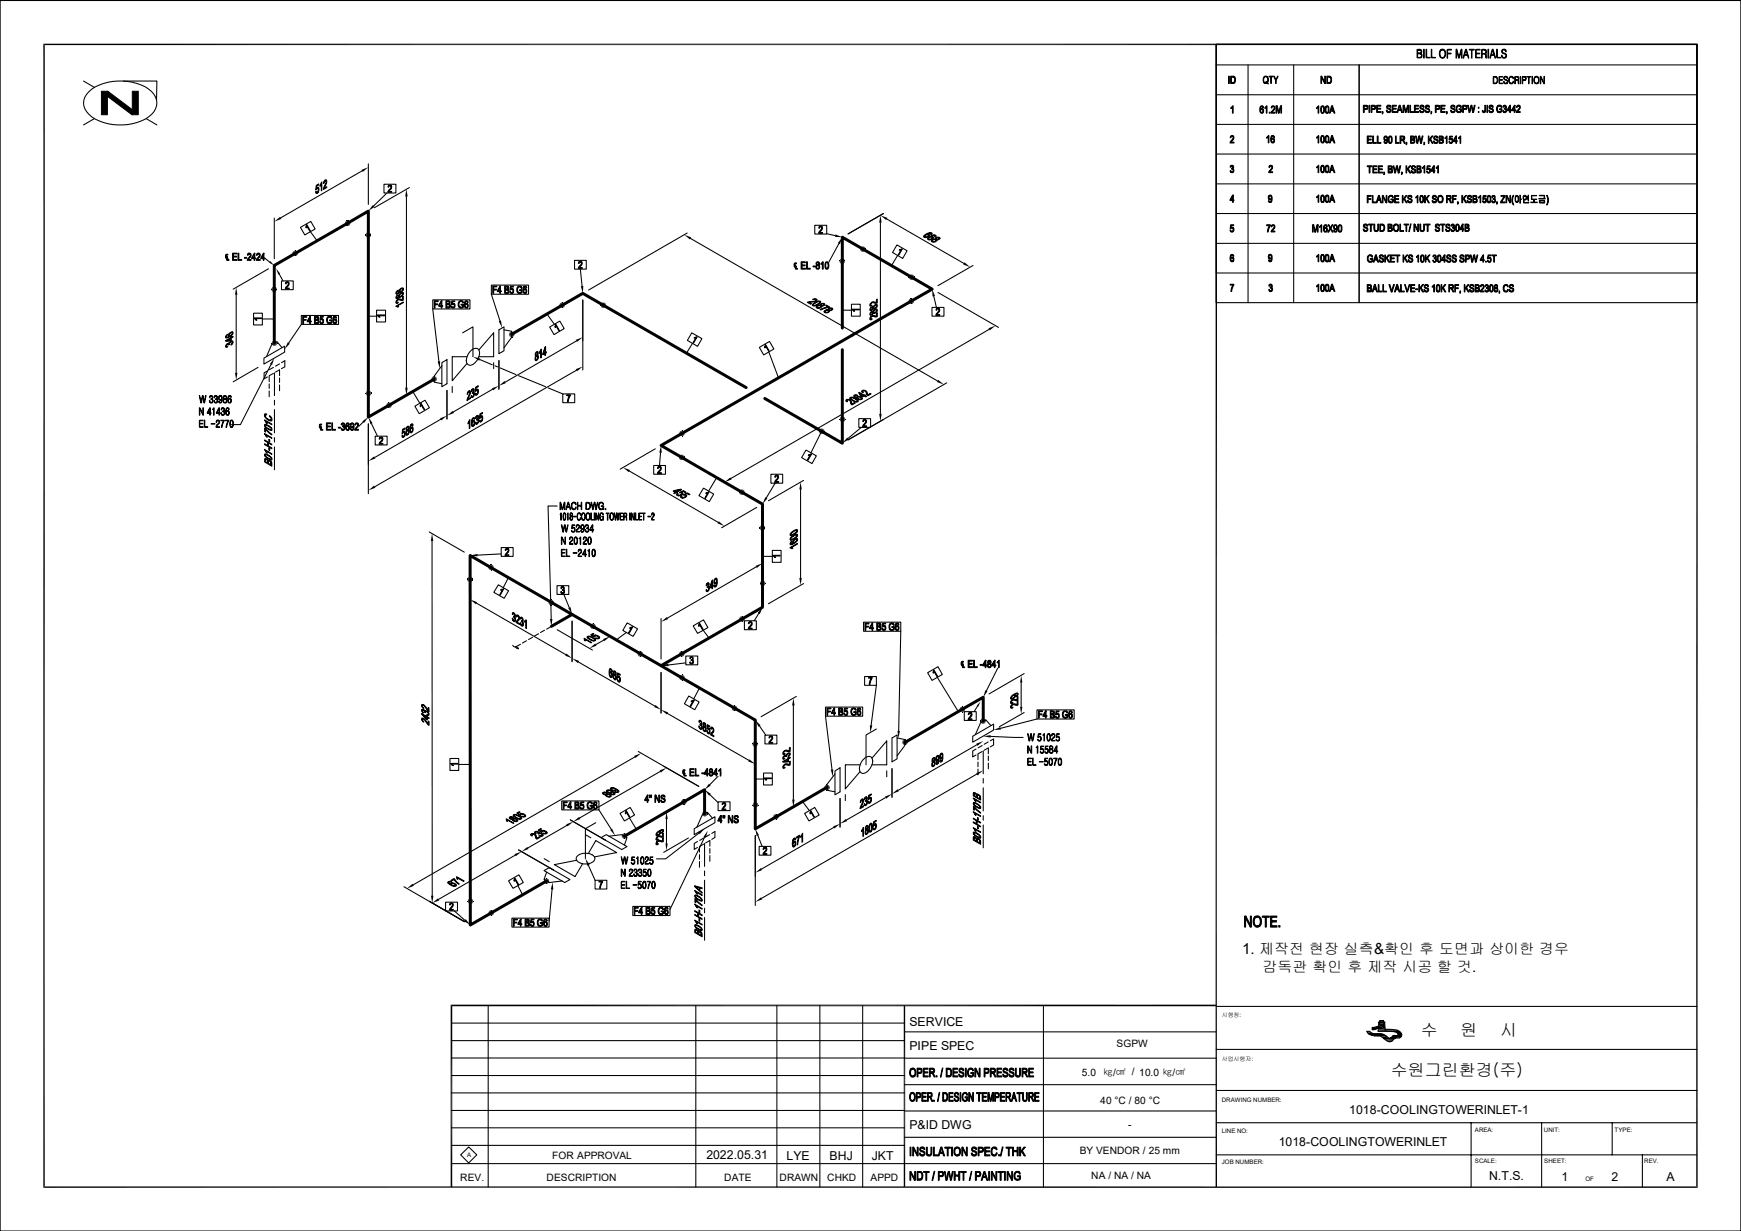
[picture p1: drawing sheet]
<svg xmlns="http://www.w3.org/2000/svg" width="420mm" height="297mm" viewBox="0 0 420 297" stroke-linecap="round" stroke-linejoin="round" font-family="sans-serif">
<defs><g id="words">
<g font-size="4.1">
<text x="342.7" y="250">수</text>
<text x="352.3" y="250">원</text>
<text x="361.9" y="250">시</text>
<text x="335.5" y="259.7">수원그린환경(주)</text>
</g>
<text font-size="3.7" x="299.6" y="230.2">1. 제작전 현장 실측&amp;확인 후 도면과 상이한 경우</text>
<text font-size="3.6" x="304.5" y="234.6">감독관 확인 후 제작 시공 할 것.</text>
<g font-size="3">
<text x="219.4" y="247.5">SERVICE</text>
<text x="219.4" y="253.3">PIPE SPEC</text>
<text x="325.5" y="268.8">1018-COOLINGTOWERINLET-1</text>
<text x="219.4" y="272.3">P&amp;ID DWG</text>
<text x="170.4" y="279.7">2022.05.31</text>
<text x="189.7" y="279.8">LYE</text>
<text x="200.1" y="279.8">BHJ</text>
<text x="210.3" y="279.8">JKT</text>
<text x="308.5" y="276.5">1018-COOLINGTOWERINLET</text>
<text x="359.2" y="284.8">N.T.S.</text>
<text x="376.7" y="285">1</text>
<text x="388.8" y="285">2</text>
<text x="402" y="285">A</text>
</g>
<g font-size="2.5">
<text x="269.4" y="252.7">SGPW</text>
<text x="261" y="259.6">5.0</text>
<text x="265.4" y="266.4">40 °C / 80 °C</text>
<text x="272.2" y="272.1">-</text>
<text x="133.2" y="279.5">FOR APPROVAL</text>
<text x="260.5" y="278.5">BY VENDOR / 25 mm</text>
<text x="111" y="284.9">REV.</text>
<text x="131.9" y="284.9">DESCRIPTION</text>
<text x="174.7" y="284.9">DATE</text>
<text x="188" y="284.9">DRAWN</text>
<text x="199.6" y="284.9">CHKD</text>
<text x="210" y="284.9">APPD</text>
<text x="263.2" y="284.5">NA / NA / NA</text>
</g>
<text font-size="2.4" x="266.1" y="259.7">㎏/㎠ / 10.0 ㎏/㎠</text>
<g font-size="1.5">
<text x="294.7" y="265.8">DRAWING NUMBER:</text>
<text x="294.7" y="273.3">LINE NO:</text>
<text x="355.8" y="273">AREA:</text>
<text x="372.5" y="273">UNIT:</text>
<text x="389.5" y="273">TYPE:</text>
<text x="112.7" y="279.2">A</text>
<text x="294.7" y="280.8">JOB NUMBER:</text>
<text x="355.8" y="280.5">SCALE:</text>
<text x="372.5" y="280.5">SHEET:</text>
<text x="396.6" y="280.7">REV.</text>
<text x="382.5" y="285">OF</text>
</g>
<g font-size="1.4">
<text x="294.7" y="245.5">시행청:</text>
<text x="294.7" y="255.9">사업시행자:</text>
</g>
</g></defs>
<g fill="#000" stroke="#000" stroke-width=".24">
<path d="M296.9 18.4l1 .1-.8 .1v1.3h.8l-.3 .2-.7 .1z" fill-rule="evenodd"/>
<path d="M297.3 18.6l.6 .1 .1 .9-.1 .3h-.8h.5l.3-.4-.1-.7z" fill-rule="evenodd"/>
<path d="M305 18.5l.4-.2 .3 .2h-.6l-.3 .5 .1 .7 .5 .3h-.4l-.3-.5v-.5z" fill-rule="evenodd"/>
<path d="M305.4 19.6l.4 .3 .1 .4-.3-.2-.6-.1h.6z" fill-rule="evenodd"/>
<path d="M305.4 18.5h.3l.2 .3 .1 .5-.2 .6h-.1l.2-.5-.1-.6z" fill-rule="evenodd"/>
<path d="M306.2 18.4h.9l-.4 .1v1.7l-.1-1.7h-.4z" fill-rule="evenodd"/>
<path d="M307.3 18.4h.1l.4 .8-.1 .1z" fill-rule="evenodd"/>
<path d="M308.2 18.4h.1a1.96 1.96 0 0 0-.5 1.7l-.1 .1a2.13 2.13 0 0 1 .5-1.8z" fill-rule="evenodd"/>
<path d="M318.6 18.4h.2v1.8h-.2z" fill-rule="evenodd"/>
<path d="M318.8 18.4l.8 1.4v.4l-.8-1.4z" fill-rule="evenodd"/>
<path d="M319.6 18.4h.1v1.8h-.1z" fill-rule="evenodd"/>
<path d="M320.1 18.4l1 .1-.8 .1v1.3h.8l-.3 .2-.7 .1z" fill-rule="evenodd"/>
<path d="M320.5 18.6l.6-.1 .1 .3v.8l-.1 .3h-.8h.5l.2-.3v-.7l-.2-.3z" fill-rule="evenodd"/>
<path d="M341.8 12l.7 .1h-.5v.7l.9 .2h-.9l.1 .8h-.3z" fill-rule="evenodd"/>
<path d="M341.9 11.9h.7l.3 .2 .1 .4-.2 .4-.8-.1h.5a.39 .39 0 0 0 .3-.4 .39 .39 0 0 0-.3-.3z" fill-rule="evenodd"/>
<path d="M342.6 13h.3l.1 .7-.2 .3h-.8l-.2-.2h1l.1-.5z" fill-rule="evenodd"/>
<path d="M343.5 11.9h.1l-.1 2.2z" fill-rule="evenodd"/>
<path d="M344 11.9h.2v1.9h.8v.2l-1-.1z" fill-rule="evenodd"/>
<path d="M345.3 11.9h.1v1.8l.9 .1-.1 .2-.9-.1z" fill-rule="evenodd"/>
<path d="M347.4 12.1l.6-.1-.5 .2-.2 .8 .3 .7 .2 .2h.6l-.2 .1-.6-.1-.3-.5-.1-.7z" fill-rule="evenodd"/>
<path d="M347.6 12l.6-.1 .5 .5v.7l-.3 .8h-.4l.5-.4v-1.1l-.4-.4z" fill-rule="evenodd"/>
<path d="M349.1 12l1-.1v.2l-.9 .1v.6h.8l.1 .2h-.9v1.1z" fill-rule="evenodd"/>
<path d="M351.2 11.9h.3v.2h-.1l-.1 2z" fill-rule="evenodd"/>
<path d="M351.4 12.1l.6 1.7-.2 .1z" fill-rule="evenodd"/>
<path d="M352.4 12.1h.2l-.6 2-.2-.2z" fill-rule="evenodd"/>
<path d="M352.5 11.9h.2l-.1 2.2z" fill-rule="evenodd"/>
<path d="M353.5 12l.2 .1-.4 1.1 .7 .1h-.7l-.3 .8z" fill-rule="evenodd"/>
<path d="M353.5 11.9l.3 .1 .5 2.1-.3-.8-.7-.1h.6z" fill-rule="evenodd"/>
<path d="M354.4 12l1.2-.1v.2h-.5l-.1 2v-2z" fill-rule="evenodd"/>
<path d="M356 11.9h1v.2h-.9v.7l.9 .1-.9 .1v.8h1v.2l-1.1-.1z" fill-rule="evenodd"/>
<path d="M357.5 11.9h.6l.3 .2h-.9v.8l.9 .1h-.9v1.1z" fill-rule="evenodd"/>
<path d="M358.1 13h.4v1.1l-.1-.8z" fill-rule="evenodd"/>
<path d="M358.1 12.1h.4v.7l-1 .1 .9-.2v-.5z" fill-rule="evenodd"/>
<path d="M359 11.9h.1l-.1 2.2z" fill-rule="evenodd"/>
<path d="M360 12l.1 .1-.3 1.1 .7 .1h-.8l-.2 .8z" fill-rule="evenodd"/>
<path d="M360 11.9h.2l.5 2.2-.2-.8-.7-.1h.6z" fill-rule="evenodd"/>
<path d="M360.3 18.5h.7l-.7 .1 .1 1.5h-.2z" fill-rule="evenodd"/>
<path d="M360.7 18.6h.4l.2 .9-.3 .6-.7 .1-.1-.1 .7-.1 .3-.5-.1-.7z" fill-rule="evenodd"/>
<path d="M361.1 11.9h.1v1.9h.8v.2l-.9-.2z" fill-rule="evenodd"/>
<path d="M362.2 13.4l.1-.1a.52 .52 0 0 0 .5 .6h.5l-.5 .1a.47 .47 0 0 1-.6-.6z" fill-rule="evenodd"/>
<path d="M361.7 18.5h.8l-.8 .1v.6h.8v.1h-.8v.7l.8 .1v.1l-.9-.1z" fill-rule="evenodd"/>
<path d="M362.8 19.6l.2 .4 .6 .1-.7 .1z" fill-rule="evenodd"/>
<path d="M362.5 11.9l.7 .1h-.4a.44 .44 0 0 0-.4 .6 .44 .44 0 0 0 .6 .3l.3 .2 .1 .5-.1 .3h-.5h.2a.48 .48 0 0 0 .3-.5 .48 .48 0 0 0-.5-.4l-.5-.4z" fill-rule="evenodd"/>
<path d="M362.8 12h.4l.1 .5z" fill-rule="evenodd"/>
<path d="M362.8 18.6l.3-.2 .5 .1h-.4a.35 .35 0 0 0-.3 .5 .35 .35 0 0 0 .4 .2l.3 .2 .1 .5-.1 .2h-.3a.45 .45 0 0 0 .3-.6 .45 .45 0 0 0-.6-.2l-.2-.4z" fill-rule="evenodd"/>
<path d="M363.2 18.5h.4l.1 .4z" fill-rule="evenodd"/>
<path d="M364.2 18.6l.2-.2 .5 .1-.5 .1-.3 .4 .1 .8 .4 .3h-.4l-.2-.4v-.7z" fill-rule="evenodd"/>
<path d="M364.6 18.5h.3l.2 .5z" fill-rule="evenodd"/>
<path d="M364.2 20.1l.6-.1 .3-.4-.2 .6z" fill-rule="evenodd"/>
<path d="M365.4 18.5h.9l-.8 .1v.7l.8 .1h-.8v.8z" fill-rule="evenodd"/>
<path d="M366 19.4l.4 .1v.7l-.2-.7z" fill-rule="evenodd"/>
<path d="M366 18.6l.4 .2-.1 .5h-.8l.7-.1 .1-.4z" fill-rule="evenodd"/>
<path d="M366.7 18.4l.1 1.8z" fill-rule="evenodd"/>
<path d="M367.2 18.5l.8 .1h-.7v.7h.7l-.7 .1v.8z" fill-rule="evenodd"/>
<path d="M367.7 18.6l.4 .1-.1 .6h-.7l.7-.2a.34 .34 0 0 0 0-.3 .34 .34 0 0 0-.3-.2z" fill-rule="evenodd"/>
<path d="M368.3 18.5h1l-.4 .1-.1 1.6v-1.6z" fill-rule="evenodd"/>
<path d="M369.6 18.5l.1-.1v1.8z" fill-rule="evenodd"/>
<path d="M370.2 18.7l.4-.2-.4 .3-.1 .6 .2 .5 .7 .2-.1 .1h-.5l-.3-.4z" fill-rule="evenodd"/>
<path d="M370.3 18.5l.5-.1 .4 .4 .1 .8-.3 .5h-.4l.5-.3v-1l-.2-.2z" fill-rule="evenodd"/>
<path d="M371.6 18.5l.2 .1-.2 1.6z" fill-rule="evenodd"/>
<path d="M371.7 18.7l.7 1.2-.1 .1z" fill-rule="evenodd"/>
<path d="M372.4 18.4l.2 .1-.1 1.7-.2-.2 .1-.1z" fill-rule="evenodd"/>
<path d="M296.4 18.4h.1v1.8h-.1z" fill-rule="evenodd"/>
<path d="M296.9 26h.4l-.4 .2z" fill-rule="evenodd"/>
<path d="M296.9 40l.4-.1 .3 .2-.1 .5h-.4a.28 .28 0 0 0 .3-.3 .28 .28 0 0 0-.2-.3z" fill-rule="evenodd"/>
<path d="M296.8 32.9l.3-.2 .5 .2h-.5l-.3 .3z" fill-rule="evenodd"/>
<path d="M297.3 25.5h.2v1.8h-.2v-1.3l-.2-.1z" fill-rule="evenodd"/>
<path d="M297.2 32.9h.4l.1 .3-.7 1.1h.7v.2h-1l.8-1.2-.1-.3z" fill-rule="evenodd"/>
<path d="M304 25.8l.4-.1-.3 .3v.4h.1l-.1 .5 .2 .2 .4 .1a.6 .6 0 0 1-.8-.2 .6 .6 0 0 1 0-.7z" fill-rule="evenodd"/>
<path d="M304.1 26.3l.4-.1 .2 .1z" fill-rule="evenodd"/>
<path d="M304.1 25.6l.4-.1 .3 .5z" fill-rule="evenodd"/>
<path d="M304.4 26.3l.4 .2-.1 .7-.3-.1 .3-.3z" fill-rule="evenodd"/>
<path d="M305 20l.6 .1z" fill-rule="evenodd"/>
<path d="M305.1 26l.4-.1-.3 .3z" fill-rule="evenodd"/>
<path d="M305.5 25.5h.1v1.8h-.1v-1.4h-.3z" fill-rule="evenodd"/>
<path d="M305.6 33.1h.3l-.3 .3z" fill-rule="evenodd"/>
<path d="M306 32.7h.1v1.8h-.2v-1.4h-.2z" fill-rule="evenodd"/>
<path d="M306.2 27.1h.2v.2h-.2z" fill-rule="evenodd"/>
<path d="M306.2 40.1l.3-.2 .4 .1-.5 .1-.1 .3h-.2z" fill-rule="evenodd"/>
<path d="M306.7 32.9h.3l-.2 .1-.1 .6h.2l-.1 .6 .5 .1-.1 .2h-.4l-.2-.4z" fill-rule="evenodd"/>
<path d="M306.8 33.4l.3-.1 .2 .2-.6 .1z" fill-rule="evenodd"/>
<path d="M306.7 32.8l.5-.1 .3 .4z" fill-rule="evenodd"/>
<path d="M306.7 25.7l.3-.2 .5 .2h-.5l-.2 .4-.1-.1z" fill-rule="evenodd"/>
<path d="M307 33.5h.3l.2 .2-.2 .6h-.3l.3-.1v-.5z" fill-rule="evenodd"/>
<path d="M307.1 25.7h.4l.1 .5-.7 .9h.7v.2h-1l.7-1a.36 .36 0 0 0 .1-.3 .36 .36 0 0 0-.3-.3z" fill-rule="evenodd"/>
<path d="M307.8 25.5h.3l-.1 1.8h-.2z" fill-rule="evenodd"/>
<path d="M308.1 25.5l.4 1.5-.1 .3-.4-1.5z" fill-rule="evenodd"/>
<path d="M309.2 25.5v1.8h-.2v-1.5z" fill-rule="evenodd"/>
<path d="M308.9 25.5h.3l-.6 1.8h-.2z" fill-rule="evenodd"/>
<path d="M317.6 26l.4-.1-.4 .3z" fill-rule="evenodd"/>
<path d="M317.6 33.1h.4l-.3 .3z" fill-rule="evenodd"/>
<path d="M318 25.6l.1-.1v1.8h-.1v-1.4h-.3z" fill-rule="evenodd"/>
<path d="M317.7 33.1l.4-.4v1.8h-.1v-1.4z" fill-rule="evenodd"/>
<path d="M318 39.9h.1v1.8h-.1v-1.4h-.3z" fill-rule="evenodd"/>
<path d="M318.7 25.7h.4l-.3 .4v.9l.3 .2h-.4l-.1-.4z" fill-rule="evenodd"/>
<path d="M318.7 32.9h.4l-.3 .4v.8l.3 .2h-.4l-.1-.3z" fill-rule="evenodd"/>
<path d="M318.8 25.7l.4-.2 .2 .2v1.2a.39 .39 0 0 1-.2 .4 .39 .39 0 0 1-.5-.1h.4l.2-.4v-.9z" fill-rule="evenodd"/>
<path d="M318.8 32.8l.4-.1 .3 .4v1l-.3 .4-.5-.2 .5-.1 .1-1-.1-.3z" fill-rule="evenodd"/>
<path d="M318.8 40l.4-.1 .3 .4-.1 1.1-.3 .3-.4-.2 .5-.1 .1-1-.2-.4z" fill-rule="evenodd"/>
<path d="M319.8 25.7h.4l-.3 .4v.9l.3 .2h-.4l-.1-.4z" fill-rule="evenodd"/>
<path d="M319.8 32.9h.4l-.3 .3v1l.3 .1h-.4l-.1-.3z" fill-rule="evenodd"/>
<path d="M319.9 25.7l.4-.2 .3 .5-.1 1.1-.2 .2-.5-.1 .6-.2v-1l-.1-.3z" fill-rule="evenodd"/>
<path d="M319.9 32.8l.4-.1 .3 .4v1l-.3 .4-.5-.2 .6-.1v-1l-.1-.3z" fill-rule="evenodd"/>
<path d="M319.9 40a.62 .62 0 0 1 .7 .2 .62 .62 0 0 1 0 .7l-.2 .7-.3 .1-.3-.2h.5l.1-.3v-1z" fill-rule="evenodd"/>
<path d="M321.2 25.5h.2l-.3 1.1 .5 .2h-.5l-.2 .5h-.2z" fill-rule="evenodd"/>
<path d="M321.4 25.5l.6 1.8h-.2l-.2-.5-.5-.2h.5l-.2-.8z" fill-rule="evenodd"/>
<path d="M321.2 32.7h.2l-.3 1 .5 .3h-.5l-.2 .5h-.2z" fill-rule="evenodd"/>
<path d="M321.4 32.7l.6 1.8h-.2l-.2-.5-.5-.3h.5l-.2-.7z" fill-rule="evenodd"/>
<path d="M321.2 39.9h.2l-.3 1 .5 .2h-.5l-.2 .6h-.2z" fill-rule="evenodd"/>
<path d="M321.4 39.9l.6 1.8h-.2l-.2-.6-.5-.2h.5l-.2-.7z" fill-rule="evenodd"/>
<path d="M328.9 25.4l1 .1-.8 .1v.6h.8l-.2 .2h-.6v.7h-.2z" fill-rule="evenodd"/>
<path d="M329.4 25.6h.5l.1 .1-.1 .5h-.8h.4a.3 .3 0 0 0 .3-.3 .3 .3 0 0 0-.4-.3z" fill-rule="evenodd"/>
<path d="M330.2 25.4h.3v1.7h-.3z" fill-rule="evenodd"/>
<path d="M330.8 25.4l1 .1-.8 .1v.6h.8l-.2 .2h-.6v.7h-.2z" fill-rule="evenodd"/>
<path d="M331.3 25.6h.5l.1 .1-.1 .5h-.8h.3a.3 .3 0 0 0 .4-.3 .3 .3 0 0 0-.4-.3z" fill-rule="evenodd"/>
<path d="M332.1 25.4h1v.2h-.8v.5h.8v.2h-.8v.6h.9v.2h-1.1z" fill-rule="evenodd"/>
<path d="M333.4 26.9h.2l-.1 .6z" fill-rule="evenodd"/>
<path d="M334.4 26.6l.6 .4h-.4z" fill-rule="evenodd"/>
<path d="M334.6 25.5l.6-.1 .2 .2h-.5a.32 .32 0 0 0-.2 .4 .32 .32 0 0 0 .5 .2l.2 .1 .2 .5-.4 .4-.6-.2h.4a.36 .36 0 0 0 .4-.5 .36 .36 0 0 0-.5-.2l-.4-.3z" fill-rule="evenodd"/>
<path d="M335 25.6h.4l.1 .3z" fill-rule="evenodd"/>
<path d="M335.8 25.4h1v.2h-.8v.5h.8v.2h-.8v.6h.9v.2h-1.1z" fill-rule="evenodd"/>
<path d="M337.5 25.4h.2l-.3 1 .5 .2h-.5l-.2 .5h-.2z" fill-rule="evenodd"/>
<path d="M337.7 25.4l.6 1.7h-.2l-.2-.5-.5-.2h.5l-.3-.8z" fill-rule="evenodd"/>
<path d="M338.5 25.4h.3l-.2 1.7h-.1z" fill-rule="evenodd"/>
<path d="M338.8 25.4l.3 1.4-.1 .3-.4-1.4z" fill-rule="evenodd"/>
<path d="M339.8 25.4v1.7h-.2v-1.4z" fill-rule="evenodd"/>
<path d="M339.6 25.4h.2l-.6 1.7h-.2z" fill-rule="evenodd"/>
<path d="M340.1 25.4h.2v1.5h.7v.2h-.9z" fill-rule="evenodd"/>
<path d="M341.2 25.4h1v.2h-.8v.5h.8v.2h-.8v.6h.9v.2h-1.1z" fill-rule="evenodd"/>
<path d="M342.5 26.6l.6 .4h-.5z" fill-rule="evenodd"/>
<path d="M342.6 25.5l.6-.1 .3 .2h-.5a.29 .29 0 0 0-.3 .3 .29 .29 0 0 0 .4 .2l.4 .2v.6l-.3 .3-.6-.2h.5a.36 .36 0 0 0 .3-.5 .36 .36 0 0 0-.5-.2l-.4-.3z" fill-rule="evenodd"/>
<path d="M343 25.6h.5v.3h-.1z" fill-rule="evenodd"/>
<path d="M343.8 26.6l.6 .4h-.5z" fill-rule="evenodd"/>
<path d="M344 25.5l.5-.1 .3 .2h-.5a.3 .3 0 0 0-.3 .3 .3 .3 0 0 0 .5 .2l.3 .2 .1 .5-.3 .4-.7-.2h.5a.36 .36 0 0 0 .3-.5 .36 .36 0 0 0-.5-.2l-.4-.3z" fill-rule="evenodd"/>
<path d="M344.3 25.6h.5v.3h-.1z" fill-rule="evenodd"/>
<path d="M345.2 26.9h.2l-.2 .6z" fill-rule="evenodd"/>
<path d="M346.2 25.4h.8l.3 .2h-.8v.6h.7l-.2 .2h-.5v.7h-.3z" fill-rule="evenodd"/>
<path d="M346.8 25.6h.5v.2l-.1 .4h-.7h.3a.3 .3 0 0 0 .3-.3 .3 .3 0 0 0-.3-.3z" fill-rule="evenodd"/>
<path d="M347.6 25.4h1v.2h-.8v.5h.7v.2h-.7v.6h.8v.2h-1z" fill-rule="evenodd"/>
<path d="M348.9 26.9h.2l-.1 .6z" fill-rule="evenodd"/>
<path d="M349.9 26.6l.6 .4h-.4z" fill-rule="evenodd"/>
<path d="M350.1 25.5l.5-.1 .3 .1-.4 .1a.32 .32 0 0 0-.3 .4 .32 .32 0 0 0 .4 .2l.4 .2v.4l-.3 .4-.6-.2h.4a.36 .36 0 0 0 .3-.5 .36 .36 0 0 0-.4-.2l-.4-.2z" fill-rule="evenodd"/>
<path d="M350.5 25.6h.4l.1 .3h-.2z" fill-rule="evenodd"/>
<path d="M351.6 25.4h.5l.3 .2h-.6l-.3 .3v.9l.5 .2h-.5l-.2-.4v-.8z" fill-rule="evenodd"/>
<path d="M352 25.6h.4l.2 .3-.2 .1-.2-.4z" fill-rule="evenodd"/>
<path d="M352 26.2h.6v.7l-.5 .3-.6-.2 .9-.2v-.3h-.4z" fill-rule="evenodd"/>
<path d="M352.8 25.4h.8l.3 .2h-.9v.6h.8l-.1 .2h-.7v.7h-.2z" fill-rule="evenodd"/>
<path d="M353.4 25.6l.5 .1-.1 .5h-.8h.4a.3 .3 0 0 0 .3-.3 .3 .3 0 0 0-.3-.3z" fill-rule="evenodd"/>
<path d="M354 25.4h.2l.3 1.1-.1 .6z" fill-rule="evenodd"/>
<path d="M354.8 25.4h.2l-.4 1.7h-.2z" fill-rule="evenodd"/>
<path d="M355 25.4l.4 1.5-.1 .2-.4-1.5z" fill-rule="evenodd"/>
<path d="M355.6 25.4h.3l-.4 1.7h-.2z" fill-rule="evenodd"/>
<path d="M356.6 26.9h.2v.2h-.2z" fill-rule="evenodd"/>
<path d="M356.6 25.9h.2v.2h-.2z" fill-rule="evenodd"/>
<path d="M357.6 26.7l.2-.1v.4h.5l-.2 .1a.37 .37 0 0 1-.4 0 .37 .37 0 0 1-.1-.4z" fill-rule="evenodd"/>
<path d="M358.2 25.4h.2v1.4l-.1 .2h-.3l.2-.4z" fill-rule="evenodd"/>
<path d="M358.7 25.4h.2v1.7h-.2z" fill-rule="evenodd"/>
<path d="M359.2 26.6l.5 .4h-.4z" fill-rule="evenodd"/>
<path d="M359.3 25.5l.6-.1 .2 .2h-.4a.3 .3 0 0 0-.3 .3 .3 .3 0 0 0 .4 .2l.4 .2 .1 .5-.4 .4-.6-.2h.4a.36 .36 0 0 0 .3-.5 .36 .36 0 0 0-.5-.2l-.3-.3z" fill-rule="evenodd"/>
<path d="M359.7 25.6h.4l.1 .3h-.2z" fill-rule="evenodd"/>
<path d="M361.4 25.4h.5l.3 .1-.7 .1-.3 .4 .1 .8 .4 .2h-.4l-.2-.3-.1-.6z" fill-rule="evenodd"/>
<path d="M361.7 25.6h.5l.1 .3-.1 .1-.2-.4z" fill-rule="evenodd"/>
<path d="M361.7 26.2h.6v.7l-.7 .3-.3-.2 .9-.2v-.3h-.5z" fill-rule="evenodd"/>
<path d="M362.6 25.6h.4l-.3 .3-.2-.1z" fill-rule="evenodd"/>
<path d="M362.5 26.7l.5 .3h-.3z" fill-rule="evenodd"/>
<path d="M362.9 26.1l.4 .2h-.4z" fill-rule="evenodd"/>
<path d="M362.8 25.4l.5 .1v.7l-.4-.1 .3-.1v-.3z" fill-rule="evenodd"/>
<path d="M363 26.3h.4l.1 .4-.3 .4-.3 .1-.2-.2 .6-.2-.1-.4z" fill-rule="evenodd"/>
<path d="M364.2 25.4h.2l-.6 1.1h.8v.2h-.2v.4h-.2v-.4h-.6z" fill-rule="evenodd"/>
<path d="M364.4 25.4v1.1h-.6h.4z" fill-rule="evenodd"/>
<path d="M365.3 25.4h.2l-.7 1.1h.9v.2h-.2v.4h-.2v-.4h-.6z" fill-rule="evenodd"/>
<path d="M365.5 25.4v1.1h-.7h.5z" fill-rule="evenodd"/>
<path d="M365.9 25.6l.4-.2 .3 .2h-.4l-.4 .3z" fill-rule="evenodd"/>
<path d="M366.3 25.6l.4 .1v.4l-.6 .8h.6v.2h-.9l.8-1.1-.1-.4z" fill-rule="evenodd"/>
<path d="M296.8 40h.4l-.4 .3z" fill-rule="evenodd"/>
<path d="M296.8 41.2l.1-.1 .3 .4h-.4z" fill-rule="evenodd"/>
<path d="M296.7 55.5h.2l.2 .3 .4 .1-.4 .1z" fill-rule="evenodd"/>
<path d="M297.1 40.6l.5 .2h-.5z" fill-rule="evenodd"/>
<path d="M297 54.9h.5z" fill-rule="evenodd"/>
<path d="M297.3 47.1h.2l-.6 1.1h.8l-.2 .6h-.2v-.4h-.6z" fill-rule="evenodd"/>
<path d="M297.5 47.1v1.1h-.6h.4v-.8z" fill-rule="evenodd"/>
<path d="M297.2 40.8h.4v.5l-.2 .3-.4 .1-.2-.2h.5l.2-.2-.1-.4z" fill-rule="evenodd"/>
<path d="M297.2 55l.4-.1v.2l-.1 .7h-.3l.3-.2-.1-.5z" fill-rule="evenodd"/>
<path d="M296.9 54.2h.7v.2h-.5l-.1 .5h.6l-.8 .3z" fill-rule="evenodd"/>
<path d="M306 47.3l.4-.1-.3 .4 .3 .4h-.4z" fill-rule="evenodd"/>
<path d="M306 48.4l.3 .3h.4l-.5 .2z" fill-rule="evenodd"/>
<path d="M306.2 47.1h.3l.3 .3 .1 .9-.2 .4h-.3l.3-.4v-.9l-.6-.2z" fill-rule="evenodd"/>
<path d="M305.6 54.2h.9l-.6 1.8h-.2l.1-.4 .4-1.2h-.6z" fill-rule="evenodd"/>
<path d="M306.1 48.1l.6-.1-.2 .2z" fill-rule="evenodd"/>
<path d="M306.5 40h.4l.1 .5-.7 .9h.7v.3h-.9v-.3l.6-.7a.36 .36 0 0 0 .1-.4 .36 .36 0 0 0-.3-.3z" fill-rule="evenodd"/>
<path d="M306.7 54.4l.6-.2 .2 .2h-.5l-.3 .3z" fill-rule="evenodd"/>
<path d="M307.1 54.4h.4l.1 .5-.7 .9h.7v.2h-1l.8-1.2z" fill-rule="evenodd"/>
<path d="M316.6 54.2h.3l-.1 1.8h-.2z" fill-rule="evenodd"/>
<path d="M316.9 54.2l.4 1.5-.1 .3-.4-1.5z" fill-rule="evenodd"/>
<path d="M317.6 40.3h.4l-.3 .2z" fill-rule="evenodd"/>
<path d="M317.6 47.5h.4l-.4 .2z" fill-rule="evenodd"/>
<path d="M317.7 54.2h.3l-.6 1.8h-.2z" fill-rule="evenodd"/>
<path d="M318 54.2v1.8h-.2v-1.5z" fill-rule="evenodd"/>
<path d="M318 47.1l.1-.1v1.8h-.1v-1.3l-.3-.1z" fill-rule="evenodd"/>
<path d="M318.3 54.7l.4-.1-.4 .3z" fill-rule="evenodd"/>
<path d="M318.7 40h.4l-.3 .4v.9l.3 .2h-.4l-.1-.4z" fill-rule="evenodd"/>
<path d="M318.7 47.3l.4-.1-.3 .4v.9l.3 .2h-.4l-.1-.2z" fill-rule="evenodd"/>
<path d="M318.7 54.2h.2v1.8h-.2v-1.4h-.3z" fill-rule="evenodd"/>
<path d="M318.8 47.2a.59 .59 0 0 1 .7 .2 .59 .59 0 0 1 0 .6l-.1 .7-.5 .1-.2-.1 .6-.2v-1l-.1-.3z" fill-rule="evenodd"/>
<path d="M319.4 54.4h.4l-.4 .4v.3h.2l-.1 .5 .2 .2h.4l-.2 .2h-.4l-.2-.3v-.8z" fill-rule="evenodd"/>
<path d="M319.5 55l.2-.1 .4 .1z" fill-rule="evenodd"/>
<path d="M319.5 54.4l.4-.2 .3 .5z" fill-rule="evenodd"/>
<path d="M319.8 40h.4l-.3 .4v.9l.3 .2h-.4l-.1-.3z" fill-rule="evenodd"/>
<path d="M319.8 47.3l.4-.1-.3 .4v.9l.3 .2h-.4l-.1-.3z" fill-rule="evenodd"/>
<path d="M319.7 55l.5 .1-.1 .7h-.3l.2-.1v-.4z" fill-rule="evenodd"/>
<path d="M319.9 47.2a.59 .59 0 0 1 .7 .2 .59 .59 0 0 1 0 .6l-.2 .8h-.4l-.2-.1 .6-.2v-1l-.1-.3z" fill-rule="evenodd"/>
<path d="M320.4 54.2h.2l1 1.8h-.2z" fill-rule="evenodd"/>
<path d="M320.8 55.1l.2 .1-.5 .8h-.2z" fill-rule="evenodd"/>
<path d="M321.2 47.1h.2l-.3 1 .5 .2h-.5l-.2 .5h-.2z" fill-rule="evenodd"/>
<path d="M321.4 47.1l.6 1.7h-.2l-.2-.5-.5-.2h.5l-.2-.7z" fill-rule="evenodd"/>
<path d="M321.4 54.2h.2l-.5 .9-.1-.2z" fill-rule="evenodd"/>
<path d="M321.8 54.4h.4l-.3 .3v.3l.3 .2h-.4z" fill-rule="evenodd"/>
<path d="M321.7 55.6l.3 .2 .5 .1-.5 .1z" fill-rule="evenodd"/>
<path d="M321.9 54.4l.4-.2 .3 .4v.9l-.1 .4-.4-.1 .4-.3-.1-.9z" fill-rule="evenodd"/>
<path d="M321.8 55.2h.7a.36 .36 0 0 1-.7 0z" fill-rule="evenodd"/>
<path d="M323 54.4h.3l-.3 .3v.3v.7l.3 .1-.3 .1-.2-.6z" fill-rule="evenodd"/>
<path d="M323 54.4v-.1a.68 .68 0 0 1 .7 .3 .68 .68 0 0 1 0 .7l-.2 .7-.5-.1 .3-.1 .3-.4-.1-.9z" fill-rule="evenodd"/>
<path d="M328.8 55.3l.2-.1 .4 .5h-.4z" fill-rule="evenodd"/>
<path d="M329 54.2l.4-.2 .4 .2h-.4a.32 .32 0 0 0-.3 .4 .32 .32 0 0 0 .5 .2l.3 .2 .1 .4-.5 .5-.5-.2h.4a.36 .36 0 0 0 .4-.5 .36 .36 0 0 0-.6-.2l-.3-.4z" fill-rule="evenodd"/>
<path d="M329.4 54.2h.4l.1 .4z" fill-rule="evenodd"/>
<path d="M330.1 54.1h1.2v.2h-.5v1.5h-.2v-1.5h-.5z" fill-rule="evenodd"/>
<path d="M331.4 54.1h.2v1.3l.4 .3h-.4l-.1-.2z" fill-rule="evenodd"/>
<path d="M332.4 54.1h.2l-.1 1.4-.4 .4-.5-.2h.4a.42 .42 0 0 0 .4-.6z" fill-rule="evenodd"/>
<path d="M332.9 54.1h.6l.3 .2h-.8v1.3h.8l-.1 .2h-.8z" fill-rule="evenodd"/>
<path d="M333.3 54.3h.6l.1 .1 .1 .6-.3 .6h-.8h.6l.2-.4v-.7z" fill-rule="evenodd"/>
<path d="M334.8 54.1h.7l.3 .2h-.8v.5h.7l.1 .2h-.8v.6h.8l-.1 .2h-.9z" fill-rule="evenodd"/>
<path d="M335.4 55h.4l.1 .2-.1 .4h-.8h.4a.3 .3 0 0 0 .3-.3 .3 .3 0 0 0-.3-.3z" fill-rule="evenodd"/>
<path d="M335.3 54.3l.5 .1-.1 .4h-.7h.3a.28 .28 0 0 0 .4-.3 .28 .28 0 0 0-.4-.2z" fill-rule="evenodd"/>
<path d="M336.3 54.3l.5-.1-.5 .4v.6l.2 .4 .7 .1-.1 .1-.4 .1-.4-.3-.2-.6z" fill-rule="evenodd"/>
<path d="M336.4 54.2l.4-.2 .5 .3 .1 .9-.2 .5h-.4l.4-.3v-.9l-.2-.2z" fill-rule="evenodd"/>
<path d="M337.7 54.1h.2v1.5h.7v.2h-.9z" fill-rule="evenodd"/>
<path d="M338.7 54.1h1.1v.2h-.5v1.5h-.1v-1.5h-.5z" fill-rule="evenodd"/>
<path d="M340.3 54h.1l-.4 1.9h-.1z" fill-rule="evenodd"/>
<path d="M341.1 54.1h.2v1.7h-.2z" fill-rule="evenodd"/>
<path d="M341.3 54.1l.7 1.4v.3l-.7-1.4z" fill-rule="evenodd"/>
<path d="M342 54.1h.2v1.7h-.2z" fill-rule="evenodd"/>
<path d="M342.5 54.1h.2v1.3l.4 .3-.5-.2z" fill-rule="evenodd"/>
<path d="M343.5 54.1h.1v1.4l-.2 .3-.4 .1-.4-.2 .8-.2z" fill-rule="evenodd"/>
<path d="M343.8 54.1h1.2v.2h-.5v1.5h-.2v-1.5h-.5z" fill-rule="evenodd"/>
<path d="M346.2 55.3l.2-.1 .1 .3 .3 .2h-.5z" fill-rule="evenodd"/>
<path d="M346.4 54.2l.4-.2 .4 .2h-.4a.32 .32 0 0 0-.4 .4 .32 .32 0 0 0 .5 .2l.4 .3v.4l-.5 .4-.5-.2h.5a.36 .36 0 0 0 .3-.5 .36 .36 0 0 0-.5-.2l-.4-.3z" fill-rule="evenodd"/>
<path d="M346.8 54.2h.4l.1 .4z" fill-rule="evenodd"/>
<path d="M347.5 54.1h1.1v.2h-.5v1.5h-.2v-1.5h-.4z" fill-rule="evenodd"/>
<path d="M348.7 55.3l.2-.1 .1 .3 .3 .2h-.5z" fill-rule="evenodd"/>
<path d="M348.9 54.2l.3-.2 .5 .2h-.4a.32 .32 0 0 0-.3 .4 .32 .32 0 0 0 .4 .2l.4 .3v.4l-.4 .4-.6-.2h.5a.36 .36 0 0 0 .4-.5 .36 .36 0 0 0-.5-.2l-.4-.3z" fill-rule="evenodd"/>
<path d="M349.3 54.2h.4l.1 .4z" fill-rule="evenodd"/>
<path d="M350 55.4l.2-.1 .3 .4h-.4z" fill-rule="evenodd"/>
<path d="M350.1 54.3l.4-.1-.3 .4-.1-.1z" fill-rule="evenodd"/>
<path d="M350.4 54.8l.4 .1-.4 .1z" fill-rule="evenodd"/>
<path d="M350.2 54.2l.4-.1 .2 .1v.6h-.4a.31 .31 0 0 0 .3-.3 .31 .31 0 0 0-.2-.3z" fill-rule="evenodd"/>
<path d="M350.5 55h.4v.5l-.3 .4-.5-.2 .5-.1a.34 .34 0 0 0 .2-.3 .34 .34 0 0 0-.3-.3z" fill-rule="evenodd"/>
<path d="M351.3 54.2h.3l-.3 .3v.9l.3 .3h-.3l-.2-.5z" fill-rule="evenodd"/>
<path d="M351.3 54.2l.4-.1 .2 .1 .1 1.2a.4 .4 0 0 1-.2 .4 .4 .4 0 0 1-.5-.1h.4l.2-.4-.1-.9z" fill-rule="evenodd"/>
<path d="M352.9 54.1v1.1h-.6h.5z" fill-rule="evenodd"/>
<path d="M352.8 54.1h.1l-.6 1.1h.8v.2h-.2v.4h-.1v-.4h-.6z" fill-rule="evenodd"/>
<path d="M353.4 54.1h.6l.3 .2h-.7v.5h.6l.2 .2h-.8v.6h.8l-.2 .2h-.8z" fill-rule="evenodd"/>
<path d="M353.9 54.3l.5 .1-.1 .4h-.7h.3a.28 .28 0 0 0 .3-.3 .28 .28 0 0 0-.3-.2z" fill-rule="evenodd"/>
<path d="M353.9 55l.6 .2-.1 .4h-.8h.3a.3 .3 0 0 0 .3-.3 .3 .3 0 0 0-.3-.3z" fill-rule="evenodd"/>
<path d="M296.8 61.6h.4l-.3 .2 .2 .4-.2 .5 .2 .3h.5l-.2 .2h-.3l-.3-.3z" fill-rule="evenodd"/>
<path d="M296.9 61.5l.3-.1a.28 .28 0 0 1 .3 .1 .28 .28 0 0 1 0 .3l-.2-.2z" fill-rule="evenodd"/>
<path d="M297 62.1l.1-.1 .5 .1z" fill-rule="evenodd"/>
<path d="M297.2 62.2l.4-.1v.2v.7h-.4l.3-.2v-.4z" fill-rule="evenodd"/>
<path d="M296.8 68.6h.8l-.5 1.7h-.2l.1-.6 .4-.9h-.6z" fill-rule="evenodd"/>
<path d="M306.1 61.5l.3 .1-.2 .2v.3l.2 .3-.4-.2z" fill-rule="evenodd"/>
<path d="M306 62.7h.2l.1 .3h.4l-.4 .2z" fill-rule="evenodd"/>
<path d="M306.2 68.7h.3l-.3 .3h-.1z" fill-rule="evenodd"/>
<path d="M306.1 69.9l.1-.1 .3 .4h-.3z" fill-rule="evenodd"/>
<path d="M306.1 61.5h.1a.62 .62 0 0 1 .7 .2 .62 .62 0 0 1 0 .7l-.1 .5-.4 .1 .3-.3-.1-.4 .1-.5-.2-.2z" fill-rule="evenodd"/>
<path d="M306.4 69.3h.4l.1 .2h-.5z" fill-rule="evenodd"/>
<path d="M306.2 68.6l.4-.1 .2 .2v.6h-.3l.2-.1v-.3z" fill-rule="evenodd"/>
<path d="M306.1 62.4l.6-.1-.2 .2z" fill-rule="evenodd"/>
<path d="M306.5 69.5h.4l.1 .4-.3 .4-.3 .1-.2-.2 .6-.2-.1-.4z" fill-rule="evenodd"/>
<path d="M317.6 61.8h.4l-.4 .3z" fill-rule="evenodd"/>
<path d="M317.7 68.9l.3 .1-.4 .2z" fill-rule="evenodd"/>
<path d="M318 61.4h.1v1.8h-.1v-1.4h-.3z" fill-rule="evenodd"/>
<path d="M317.7 68.9l.4-.3v1.7h-.1v-1.3z" fill-rule="evenodd"/>
<path d="M318.7 61.6h.4l-.3 .4v.8l.3 .2h-.4l-.1-.3z" fill-rule="evenodd"/>
<path d="M318.7 68.7h.4l-.3 .4v.9l.3 .2h-.4l-.1-.3z" fill-rule="evenodd"/>
<path d="M318.8 61.5l.4-.1 .2 .2v1.2a.39 .39 0 0 1-.2 .4 .39 .39 0 0 1-.5-.2h.5l.1-.3v-.9z" fill-rule="evenodd"/>
<path d="M318.8 68.7l.4-.1 .3 .4v.9l-.3 .5-.5-.2 .5-.1 .1-1.1-.1-.3z" fill-rule="evenodd"/>
<path d="M319.8 61.6h.4l-.3 .3v.9l.3 .2h-.4l-.1-.3z" fill-rule="evenodd"/>
<path d="M319.8 68.7h.4l-.3 .4v.9l.3 .2h-.4l-.1-.3z" fill-rule="evenodd"/>
<path d="M319.9 61.5l.4-.1 .3 .4-.1 1.1-.2 .3-.5-.2 .6-.1v-1l-.1-.3z" fill-rule="evenodd"/>
<path d="M319.9 68.7l.4-.1 .3 .4v.9l-.3 .5-.5-.2 .6-.2v-1l-.1-.3z" fill-rule="evenodd"/>
<path d="M321.2 61.4h.2l-.3 1 .5 .2h-.5l-.2 .6h-.2z" fill-rule="evenodd"/>
<path d="M321.4 61.4l.6 1.8h-.2l-.2-.6-.5-.2h.5l-.2-.7z" fill-rule="evenodd"/>
<path d="M321.2 68.6h.2l-.3 1 .5 .2h-.5l-.2 .5h-.2z" fill-rule="evenodd"/>
<path d="M321.4 68.6l.6 1.7h-.2l-.2-.5-.5-.2h.5l-.2-.7z" fill-rule="evenodd"/>
</g>
<g fill="none" stroke="#000" stroke-width=".25">
<path d="M293.4 10.7h116v62.3h-116zM293.4 15.7h116M301.1 15.7v57.3M312.1 15.7v57.3M327.9 15.7v57.3M293.4 22.9h116zM293.4 30h116zM293.4 37.2h116M74.9 55.9l1.6 2.2M93.3 46.6l-3.2 3.1M199.4 56.4l2.1 .5M202.4 58.8l-3 5.5"/>
<path d="M293.4 44.4h116zM293.4 51.5h116zM293.4 58.7h116M63.3 77h2.9M63.7 62.1l1.3 1.1M67.4 66.1l.9 1.7M88.9 76.3h1.9M104.4 74.5l1.5 12.7M118.5 71l2.1 6.4M120.4 79.6l1.2-.7v5.7l-1.2 .7zM121.6 79.6l1.8 .3v1.5l-1.8 2.5M132 75.8l1.7 2.4"/>
<path d="M140 64.9l.4 4.1M203.2 74.8h2.2M216.5 61.6l-1.4 2.5M225.3 71.5l.6 2.7M293.4 65.9h116zM63.7 86.4l5-2.9v1.5l-5 2.8zM65.4 88l-7.4 14.4h-2.2M68 83.9l-1.2-1.5-1.3 .7-1.2 2.9M99.6 94.4l1.7 2.9M106.6 87.5l1.2-.7v5.8l-1.2 .7zM106.6 88.2l-1.9 2.6v1.4l1.9 .4M111.6 80.3l2.5-1.4v7.2"/>
<path d="M112.5 87h.1M112.6 86.1h-3.5v5.8l3.5-4.2M113.4 84.8a1.32 1.32 0 0 1 2.2-.3 2.9 2.9 0 0 1-2.4 3.6 1.47 1.47 0 0 1-.5-2.2zM115.5 84.4l3.6-4.1v5.8h-3.6M115.7 86.7l3 1.3M119.4 88.3l.6 .2M120.7 88.8l3.8 1.6M125.1 90.6l6.5 2.7M132.2 93.6l3.6 1.4M167 82.8l-1.4 2.4M185.5 84.9l2.3 6.2M87.6 101.9l-1.3 1.2"/>
<path d="M89.6 102.2l1.5 3M159.3 109.3l-.2 3M172.9 115.2l-2 3.3M187 116.6l-2.1 3.5M198.2 104.1l-2.6 5.2M207.8 103.1l-3.2 2.7M120.9 133.6l-5.7 .3M122.6 139.4l-1.2 2.4M134.4 122.1h-2.2l.6 22.8M183.9 134.2h2.4M132.9 145.6l.1 3.8M136 143.4l1.3 3.2"/>
<path d="M151.1 152.6l-2.4 1.8M165.4 159.9l-4.2 .5M169.6 152.1l1.5 1.9M183 148l-1.1 1.8M217.3 152.3l-.5 24.1M168.7 166l-1.4 2.7M183.2 175.2l1.5 2.2M199.1 172.8l1.6 12.8M211.4 175.9l-2.5 1.4v7.2M211.4 165.4l-1.3 9.6M215.2 178.1l1.2-.8v5.8l-1.2 .7zM216.4 178.1l1.9 .3v1.5l-1.9 2.5"/>
<path d="M226.1 163.4l5.1 8.3M234.7 177.6l5-2.9v1.4l-5 3zM235.8 170.4l-.8 1.3M238.9 177.7l7.9 .2M239.1 175.1l-1.3-1.4-1.2 .7-1.3 2.8M241.1 160.4l-3.1 6.3M246.3 164.7v5.9M247.1 162.5l-8.5 4.9M247.1 171.9l-6 3.4M110.7 184.4h2.8M143.7 198.5l-2.5 1.4v7.2M144.5 195.4l2.9 4.7"/>
<path d="M151.8 197.4l1.7 2.7M167.5 199.9l5-2.8v1.4l-5 2.9zM171.3 191.8l1.9 1.8M171.9 197.4l-1.3-1.4-1.2 .7-1.3 2.9M173.9 186.6l-2.7 2.7M182.2 188h2M193.6 193.4l1.6 2.2M201.4 186l1.2-.7v5.8l-1.2 .7zM201.4 186.7l-1.9 2.5v1.5l1.9 .4M207.5 184.5h-3.6v5.8l3.6-4.1M208.2 183.3a1.29 1.29 0 0 1 2.2-.3 3 3 0 0 1-2.4 3.6 1.53 1.53 0 0 1-.4-2.2zM210.4 182.9l3.5-4.1v5.7h-3.5"/>
<path d="M210.5 183.6h.1M109.6 219.8l2.5 2.2M124.9 213.7l1.2 2.2M131.2 210.1l1.3-.8 5 2.9-1.3 .7zM131.9 210.4l-.7 1.8 1.3 .7 3.1-.3M133.2 214.6l-.7 7.6M139.1 207.6l-5.4 1 5 2.9 1.8-3.1M139.3 206.5a3 3 0 0 1 4.2 .4 1.53 1.53 0 0 1-1.8 1.5 2.01 2.01 0 0 1-2.7-1.4zM141.9 205.9l1.8-3.1 5.1 2.9-5.4 1.1M141.9 208.8l1.7 3.6M142.8 206.2h.1M145 202.1l1.3-.7 5 2.9-1.3 .7z"/>
<path d="M146.9 201.8l3.1-.4 1.3 .7-.7 1.8M168.6 201l-8 6.2h-2.2M182.8 201.6l1.1 2.6"/>
</g>
<g fill="none" stroke="#000" stroke-width=".24">
<path d="M120.4 79.5v.1M107.8 86.7v.1M107.8 92.5v.1M109.1 86v.1M109.2 91.7v.1M119.1 80.3h.1M119.1 86v.1M120.4 85.3h.1M213.9 178.7v.1M215.3 177.9v.1M202.6 185.2v.1M202.6 191v.1"/>
<path d="M203.9 190.3h.1M204 184.4v.1M213.9 184.5h.1M215.2 183.8h.1M132.5 209.3h.1M133.7 208.6h.1M137.4 212.2v.1M138.7 211.5h.1M143.7 202.8h.1M145 202.1h.1M148.6 205.7v.1M150 204.9v.1"/>
</g>
<g fill="#000">
<path d="M89.9 49.5l.4 .4-1.4 1zM201.5 56.6l1.7 .6-1.8-.1zM203.2 57.2l-.6 1.7-.5-.2zM65.2 63l1 1.1-1.3-.7zM66.6 64.8l1 1.2-.5 .3zM120.3 77.5l.6-.2 .2 1.8zM140.1 69h.6l-.1 1.8zM224.9 69.8l.7 1.6-.6 .1zM66.2 86.4l-.6 1.7-.5-.3zM105.6 87.2l.6-.1-.1 1.8zM114.1 86.1l1.7 .4-.2 .5zM87.4 101.6l1.5-1-1.1 1.5z"/>
<path d="M88.9 100.6l1 1.5-.5 .3zM159.5 107.5l.1 1.8-.6-.1zM204.4 105.6l.4 .4-1.6 .9zM113.4 134l1.8-.4v.6zM184.6 120l.5 .3-1.2 1.3zM132.7 149.4h.6l-.3 1.7zM137.1 146.7l.5-.2 .4 1.8zM183.9 146.5l-.6 1.7-.5-.3zM159.5 160.6l1.7-.5 .1 .6zM182.2 173.7l1.3 1.3-.5 .3zM209.8 175h.6l-.5 1.7zM216.5 176.4h.6l-.4 1.7z"/>
<path d="M236.5 169.3l-.5 1.2-.4-.2zM237.7 166.5l.5 .3-1 1.4zM237.2 177.6l1.8-.2-.1 .6zM147.2 200.2l.5-.3 .7 1.7zM170 190.5l1.5 1.1-.4 .4zM171 189.1l.4 .4-1.4 1zM200.4 185.7l.6-.1-.1 1.8zM133.3 212.9l.2 1.7-.6-.1zM141.2 207.1l1 1.6-.5 .2zM168.4 200.8l1.6-.9-1.2 1.4zM182.2 200l.9 1.5-.6 .2zM112.4 221.8l1.1 1.4-1.6-1z"/>
</g>
<g fill="#fff">
<path d="M243.7 166.8l2.1 3.5h-2.1z"/>
<path d="M243.7 166.8h2.1v3.5z"/>
</g>
<g fill="#000" stroke="#000" stroke-width=".24">
<path d="M244 170.2v.4h.3l-.2 .3a.32 .32 0 0 1-.3-.3 .32 .32 0 0 1 .1-.3z" fill-rule="evenodd"/>
<path d="M244 169.1v.4h.3l-.2 .3-.3-.2z" fill-rule="evenodd"/>
<path d="M244.3 167.7l1.1-.5v.4v-.2h-.3l-1 .7-.1 .6-.2-.5z" fill-rule="evenodd"/>
<path d="M244 170.1l.6-.3 .8 .2v-.7l.2-.1-.1 .9-1-.1-.5 .5z" fill-rule="evenodd"/>
<path d="M244 169l.6-.3 .8 .2v-.7l.2-.1-.1 .9-1-.1-.5 .5z" fill-rule="evenodd"/>
<path d="M244 168.3l.1 .2 .4-.1 .3-.5v.4l-.5 .4h-.3z" fill-rule="evenodd"/>
<path d="M244.7 167.6a.31 .31 0 0 1 .3 .3 .31 .31 0 0 1-.2 .3z" fill-rule="evenodd"/>
<path d="M245.4 167.2l.2 .1-.1 .5-.3 .3z" fill-rule="evenodd"/>
</g>
<path d="M246.3 162.9l.3 1.8h-.5zM246.1 170.6h.5l-.3 1.7z" fill="#000"/>
<path d="M160.8 197.6v5.9M166.1 202.2l-6 3.5" fill="none" stroke="#000" stroke-width=".25"/>
<g fill="#fff">
<path d="M158.1 199.7l2.2 3.6h-2.2z"/>
<path d="M158.1 199.7h2.2v3.6z"/>
</g>
<g fill="#000" stroke="#000" stroke-width=".24">
<path d="M158.4 203.1l.1 .5 .3-.1-.2 .3a.32 .32 0 0 1-.4-.2 .32 .32 0 0 1 .2-.4z" fill-rule="evenodd"/>
<path d="M158.4 202l.1 .5 .3-.1-.2 .3a.32 .32 0 0 1-.4-.2 .32 .32 0 0 1 .2-.4z" fill-rule="evenodd"/>
<path d="M158.7 200.6l1.2-.4v.3l-.1-.2-.3 .1-1 .6-.1 .6-.1-.4z" fill-rule="evenodd"/>
<path d="M158.5 203.1l.5-.4 .8 .2v-.7l.2-.1v1l-1.1-.2-.5 .6z" fill-rule="evenodd"/>
<path d="M158.5 202l.5-.4 .8 .2v-.7l.2-.1v1l-1.1-.2-.5 .6z" fill-rule="evenodd"/>
<path d="M158.4 201.3l.1 .1 .4-.1 .3-.5v.4l-.5 .4h-.3z" fill-rule="evenodd"/>
<path d="M159.2 200.5a.32 .32 0 0 1 .2 .3 .32 .32 0 0 1-.1 .3z" fill-rule="evenodd"/>
<path d="M159.9 200.2l.2 .1-.1 .4-.4 .3z" fill-rule="evenodd"/>
</g>
<path d="M160.8 195.9l.3 1.7h-.6zM160.5 203.5h.6l-.3 1.7z" fill="#000"/>
<path d="M57 71.1v18.9M64.8 64.9l-8.5 4.9M62.2 88.6l-5.9 3.5" fill="none" stroke="#000" stroke-width=".25"/>
<g fill="#fff">
<path d="M54.3 79.7l2.2 3.5h-2.2z"/>
<path d="M54.3 79.7h2.2v3.5z"/>
</g>
<g fill="#000" stroke="#000" stroke-width=".24">
<path d="M54.8 82.9l.4-.1v.4a.32 .32 0 0 0-.4-.1 .32 .32 0 0 0-.2 .4l-.1 .3-.1-.4z" fill-rule="evenodd"/>
<path d="M54.4 82.2l1.2-.1v-.8l.2-.1v.2l.4-.2-.4 .4v.6l-.2 .1h-1.2z" fill-rule="evenodd"/>
<path d="M54.6 80.9l.3-.3-.3 .9-.2-.1z" fill-rule="evenodd"/>
<path d="M54.4 82.2l1.2-.7v.6v-.4l-.8 .5z" fill-rule="evenodd"/>
<path d="M54.6 83.5h.3v.2l-.3 .1z" fill-rule="evenodd"/>
<path d="M54.6 81.2l.3 .2 .4-.2v-.2h.3l.4-.4v-.5h.2v.4l-.4 .5-.9 .5h-.3z" fill-rule="evenodd"/>
<path d="M55.2 80.6l.1 .6-.2-.1z" fill-rule="evenodd"/>
<path d="M55.3 82.7l.1 .4-.2 .1z" fill-rule="evenodd"/>
<path d="M55.2 80.5l.8-.4v.3l-.4-.1-.4 .6z" fill-rule="evenodd"/>
<path d="M55.5 82.5l.2-.1a.37 .37 0 0 1 .6 0 .37 .37 0 0 1-.3 .6v-.4a.47 .47 0 0 0-.7 .4z" fill-rule="evenodd"/>
<path d="M56 82.6v.4l-.2 .3z" fill-rule="evenodd"/>
</g>
<path d="M57 69.3l.3 1.8h-.6zM56.7 90h.6l-.3 1.7z" fill="#000"/>
<path d="M88.9 39.5v9.8M66.2 52.6v9.8M87.3 41.2l-19.6 11.4" fill="none" stroke="#000" stroke-width=".25"/>
<g fill="#fff">
<path d="M75 45.3l4-2.3-2.9 4.1z"/>
<path d="M79 43l1 1.9-3.9 2.2z"/>
</g>
<g fill="#000" stroke="#000" stroke-width=".24">
<path d="M76.1 46.3l.2-.1 .2 .2 .3-.1-.1 .2a.31 .31 0 0 1-.4 .2 .31 .31 0 0 1-.2-.4z" fill-rule="evenodd"/>
<path d="M76.4 45.4l.4-.2-.5 .3z" fill-rule="evenodd"/>
<path d="M76.6 45.4l.2-.1 .2 .4-.2 .6-.3 .1 .3-.5z" fill-rule="evenodd"/>
<path d="M76.3 44.7l.6-.3v.2l-.5 .3-.1 .6 .5-.2-.6 .5z" fill-rule="evenodd"/>
<path d="M77.2 44.6l.3-.2-.3 .5z" fill-rule="evenodd"/>
<path d="M77.6 43.9v2l-.1 .2v-1.6h-.2z" fill-rule="evenodd"/>
<path d="M78.3 43.5h.4l-.4 .2-.2 .6z" fill-rule="evenodd"/>
<path d="M78.4 43.6l.3-.1 .1 .5-.6 1.4 .6-.4v.3l-.8 .4 .6-1.5a.34 .34 0 0 0-.2-.6z" fill-rule="evenodd"/>
</g>
<path d="M66.2 53.5l1.4-1.2 .3 .5zM87.2 41l1.7-.7-1.4 1.2z" fill="#000"/>
<path d="M98 47.4v46.2M98.8 45.3l-8.5 4.8" fill="none" stroke="#000" stroke-width=".25"/>
<g fill="#fff">
<path d="M95.4 69.1l2.1 4.6h-2.1z"/>
<path d="M95.4 69.1h2.1v4.6z"/>
</g>
<g fill="#000" stroke="#000" stroke-width=".24">
<path d="M95.5 73.9l1.8-1v.1l-1.4 .8v.2z" fill-rule="evenodd"/>
<path d="M95.7 72.5v.5l.4-.1-.1 .2a.34 .34 0 0 1-.5 0 .34 .34 0 0 1 .1-.5z" fill-rule="evenodd"/>
<path d="M95.7 71.3l.3-.1-.4 .9-.1-.4z" fill-rule="evenodd"/>
<path d="M95.7 70.3v.4a.35 .35 0 0 0 .4 0 .35 .35 0 0 0 .1-.4l.2-.4v.3a.48 .48 0 0 0 .8-.4v.3l-.5 .4a.41 .41 0 0 0-.6 .3 .32 .32 0 0 1-.6 .1 .32 .32 0 0 1 .1-.5z" fill-rule="evenodd"/>
<path d="M95.7 72.4l.4-.3 1 .2v-.7l.2-.1v.9l-1.2-.1-.4 .6z" fill-rule="evenodd"/>
<path d="M95.7 71.7l.3 .1 .8-.4 .3-.4 .1-.4h.1l-.1 .6-.6 .5-.7 .4h-.2z" fill-rule="evenodd"/>
<path d="M95.7 70.3l.6-.3-.1 .3h-.3l-.2 .4z" fill-rule="evenodd"/>
<path d="M95.9 73.8l.3 .2-.2 .1z" fill-rule="evenodd"/>
<path d="M96.3 71.1l.1 .6a.33 .33 0 0 1-.3-.3 .33 .33 0 0 1 .2-.3z" fill-rule="evenodd"/>
<path d="M96.4 71l.6-.4h.2v.3a.57 .57 0 0 0-.8 .5z" fill-rule="evenodd"/>
<path d="M96.5 69.7l.3-.2a.36 .36 0 0 1 .5 .1 .36 .36 0 0 1-.1 .5v-.3a.47 .47 0 0 0-.5 0 .47 .47 0 0 0-.3 .4z" fill-rule="evenodd"/>
</g>
<path d="M98 45.6l.3 1.8h-.6zM97.7 93.6h.6l-.3 1.7z" fill="#000"/>
<path d="M140.6 72.4v9.8M120.4 87v6.9M139.1 82.3l-17.2 9.9" fill="none" stroke="#000" stroke-width=".25"/>
<g fill="#fff">
<path d="M128 85.6l3.9-2.3-2.9 4.2z"/>
<path d="M131.9 83.3l1.1 1.9-4 2.3z"/>
</g>
<g fill="#000" stroke="#000" stroke-width=".24">
<path d="M129.3 85l.5-.1-.5 .4 .1 .5 .4-.2-.5 .5a.35 .35 0 0 0-.1 .4 .35 .35 0 0 0 .3 .2l-.3 .3-.1-.2 .2-.9-.2-.5z" fill-rule="evenodd"/>
<path d="M129.5 85.9l.3-.1v.6l-.3 .6h-.3l.4-.5a.33 .33 0 0 0 .1-.3 .33 .33 0 0 0-.2-.3z" fill-rule="evenodd"/>
<path d="M129.5 85.1l.3-.2v.3v.4l-.3 .1a.34 .34 0 0 0 .2-.3 .34 .34 0 0 0-.2-.3z" fill-rule="evenodd"/>
<path d="M130.2 84.9l.2-.1-.3 .5z" fill-rule="evenodd"/>
<path d="M130.5 84.3l.1-.1v2.1l-.2 .1v-1.6l-.2 .1z" fill-rule="evenodd"/>
<path d="M131.6 83.7v1.3l-.5 .3 .3-.3z" fill-rule="evenodd"/>
<path d="M131.5 83.7h.1l-.5 1.6 .7-.4-.2 .8-.2 .1v-.5l-.5 .3v-.2z" fill-rule="evenodd"/>
</g>
<path d="M120.4 93.1l1.3-1.2 .3 .6zM138.9 82l1.7-.6-1.4 1.1z" fill="#000"/>
<path d="M107.8 94.2v6.9M118.8 93.9l-9.5 5.5M120.4 87v6.9" fill="none" stroke="#000" stroke-width=".25"/>
<g fill="#fff">
<path d="M111.6 95l3.9-2.2-2.9 4.1z"/>
<path d="M115.5 92.8l1.1 1.8-4 2.3z"/>
</g>
<g fill="#000" stroke="#000" stroke-width=".24">
<path d="M112.9 94.5l.3-.2 .2 .1-.5 .3-.2 .5z" fill-rule="evenodd"/>
<path d="M113.1 94.5l.3-.1 .1 .3-.6 1.6 .6-.4v.2l-.9 .5 .6-1.4a.38 .38 0 0 0 .2-.4 .38 .38 0 0 0-.3-.3z" fill-rule="evenodd"/>
<path d="M113.7 94.1l.3-.1-.3 .5z" fill-rule="evenodd"/>
<path d="M113.6 95.5l.2-.1 .2 .3-.3 .1z" fill-rule="evenodd"/>
<path d="M114 94.7l.3-.2v.2l-.4 .2z" fill-rule="evenodd"/>
<path d="M113.9 93.9a.35 .35 0 0 1 .5 0 .35 .35 0 0 1-.1 .5l-.3 .3 .2-.3v-.3h-.5z" fill-rule="evenodd"/>
<path d="M114 94.8l.4-.1v.7l-.4 .5h-.3l.5-.4a.42 .42 0 0 0-.2-.7z" fill-rule="evenodd"/>
<path d="M114.6 95l.2-.1v.2l.4-.1a.32 .32 0 0 1-.3 .4 .32 .32 0 0 1-.3-.4z" fill-rule="evenodd"/>
<path d="M114.8 94.1l.2-.2h.3z" fill-rule="evenodd"/>
<path d="M115 94.1l.4-.1-.1 .9-.3 .2 .2-.3a.38 .38 0 0 0-.2-.7z" fill-rule="evenodd"/>
<path d="M114.7 93.4l.7-.4v.3l-.5 .3-.1 .6 .5-.3-.7 .6z" fill-rule="evenodd"/>
</g>
<path d="M107.8 100.3l1.4-1.2 .3 .6zM118.7 93.7l1.7-.6-1.4 1.1z" fill="#000"/>
<path d="M107.8 94.2v6.9M109.1 93.3v1.4M119.1 87.5v1.4M88.9 102.3v9.8M106.3 101.2l-15.9 9.2" fill="none" stroke="#000" stroke-width=".25"/>
<g fill="#fff">
<path d="M95.8 104.1l4-2.2-2.9 4.1z"/>
<path d="M99.8 101.9l1 1.8-3.9 2.3z"/>
</g>
<g fill="#000" stroke="#000" stroke-width=".24">
<path d="M96.9 105.2l.2-.2 .2 .3 .4-.2-.1 .2a.32 .32 0 0 1-.4 .2 .32 .32 0 0 1-.3-.3z" fill-rule="evenodd"/>
<path d="M97.4 104.1h.2l-.4 .3z" fill-rule="evenodd"/>
<path d="M97.4 104.3l.3-.2 .1 .5-.1 .5-.3 .2 .2-.5z" fill-rule="evenodd"/>
<path d="M97.1 103.6l.6-.3v.2l-.5 .3v.6l.5-.3-.7 .6z" fill-rule="evenodd"/>
<path d="M98.2 102.9h.4l-.4 .3-.1 .4 .5-.1-.1 .2 .1 .1-.5 .4v.4l.2 .2-.3 .1-.1-.6a.43 .43 0 0 0 .1-.7z" fill-rule="evenodd"/>
<path d="M98.3 103.9l.4-.1v.6l-.3 .5h-.4l.5-.4a.36 .36 0 0 0-.2-.6z" fill-rule="evenodd"/>
<path d="M98.3 103.1l.3-.2 .1 .2-.1 .4-.3 .2a.34 .34 0 0 0 .2-.3 .34 .34 0 0 0-.2-.3z" fill-rule="evenodd"/>
<path d="M99 102.7l.3-.2-.3 .5 .1 1.1 .1 .1 .4-.2-.1 .2a.37 .37 0 0 1-.5 .2 .37 .37 0 0 1-.2-.6z" fill-rule="evenodd"/>
<path d="M99.2 103.1l.4-.1-.6 .5z" fill-rule="evenodd"/>
<path d="M99.1 102.4a.27 .27 0 0 1 .4-.1 .27 .27 0 0 1 .2 .3l-.2 .1-.2-.2-.3 .2z" fill-rule="evenodd"/>
<path d="M99.3 103.3l.3-.3 .1 .3-.1 .6-.3 .3 .1-.3a.4 .4 0 0 0-.1-.6z" fill-rule="evenodd"/>
</g>
<path d="M88.9 111.3l1.4-1.2 .3 .5zM106.2 100.9l1.6-.6-1.3 1.1z" fill="#000"/>
<path d="M140.6 72.4v16.9M139.1 89.3l-48.7 28.1M88.9 102.3v16.8" fill="none" stroke="#000" stroke-width=".25"/>
<g fill="#fff">
<path d="M111.8 102l4.7-2.8-3.6 4.6z"/>
<path d="M116.5 99.2l1.1 1.9-4.7 2.7z"/>
</g>
<g fill="#000" stroke="#000" stroke-width=".24">
<path d="M115.8 99.9l.6-.4v.3l-.5 .2-.1 .6 .5-.2-.6 .6z" fill-rule="evenodd"/>
<path d="M112.9 101.9l.3-.1-.3 .5z" fill-rule="evenodd"/>
<path d="M113.2 101.3h.2v2l-.2 .1v-1.6l-.2 .1z" fill-rule="evenodd"/>
<path d="M113.9 101.1l.3-.1-.3 .4v.7a.36 .36 0 0 0 0 .3 .36 .36 0 0 0 .3 .3l.2-.1a.35 .35 0 0 1-.5 .3 .35 .35 0 0 1-.2-.5z" fill-rule="evenodd"/>
<path d="M114 101.6l.4-.1-.5 .4z" fill-rule="evenodd"/>
<path d="M114 100.9a.22 .22 0 0 1 .4-.1 .22 .22 0 0 1-.1 .3v-.1l-.4 .1z" fill-rule="evenodd"/>
<path d="M114.1 101.7l.3-.2 .2 .3-.1 .6-.3 .3 .2-.8z" fill-rule="evenodd"/>
<path d="M114.8 100.6l.3-.1-.4 .5z" fill-rule="evenodd"/>
<path d="M114.7 102l.2-.1 .2 .3-.3 .1z" fill-rule="evenodd"/>
<path d="M115 101.1l.3-.1 .1 .1-.4 .3z" fill-rule="evenodd"/>
<path d="M114.9 100.4a.35 .35 0 0 1 .5-.1 .35 .35 0 0 1 0 .6l-.4 .2 .1-.1a.3 .3 0 0 0 .2-.3 .3 .3 0 0 0-.2-.2l-.3 .1z" fill-rule="evenodd"/>
<path d="M115.1 101.3l.4-.1-.1 .7-.2 .4-.4 .1 .5-.5a.3 .3 0 0 0 .1-.4 .3 .3 0 0 0-.3-.2z" fill-rule="evenodd"/>
<path d="M115.7 101.4l.1-.1 .2 .3 .3-.2-.2 .3a.27 .27 0 0 1-.3 .1 .27 .27 0 0 1-.1-.4z" fill-rule="evenodd"/>
<path d="M116 100.5l.3-.1-.5 .2z" fill-rule="evenodd"/>
<path d="M116.1 100.6l.3-.2 .1 .6-.1 .3-.4 .3 .3-.5v-.3z" fill-rule="evenodd"/>
</g>
<path d="M138.9 89.1l1.7-.7-1.4 1.2zM88.9 118.3l1.4-1.1 .3 .5z" fill="#000"/>
<path d="M165.8 56.2l-23.8 13.8M166.6 57.5l59.5 34.4M228.4 92.4l-23.8 13.7" fill="none" stroke="#000" stroke-width=".25"/>
<g fill="#fff">
<path d="M195.6 71.2l5.8 3.3-6.9-1.5z"/>
<path d="M194.5 73l6.9 1.5-1 1.9z"/>
</g>
<g fill="#000" stroke="#000" stroke-width=".24">
<path d="M196 72.2l.8-.1 .3 .3-.4-.2-.5 .1z" fill-rule="evenodd"/>
<path d="M194.7 72.9l1.6-.2a.35 .35 0 0 0 .4-.1 .35 .35 0 0 0 .1-.3l.3 .2-.5 .3-1.4 .1 .5 .4-.2 .1z" fill-rule="evenodd"/>
<path d="M196 73.4l1.1-.7 .3-.1 .3 .2-1.1 .4-.3 .2v.3z" fill-rule="evenodd"/>
<path d="M196 73.5l.5 .2 .9-.4a.31 .31 0 0 0 .3-.1 .31 .31 0 0 0 0-.4l-.3-.2a.37 .37 0 0 1 .6 .3 .37 .37 0 0 1-.4 .4l-1 .5h-.4z" fill-rule="evenodd"/>
<path d="M196.9 74l.7 .3 .4-.3v-.2l.2 .2-.5 .4-.6-.1z" fill-rule="evenodd"/>
<path d="M197 73.9l.5-.3 .4 .1 .1-.3 .4-.2 .5 .1 .1 .2-.4-.1a.33 .33 0 0 0-.3 0 .33 .33 0 0 0-.2 .3l.3 .1-.2 .2-.5-.3a.34 .34 0 0 0-.4 .1 .34 .34 0 0 0-.1 .4l-.3-.2z" fill-rule="evenodd"/>
<path d="M198.1 73.7h.5l.1-.3 .3 .1-.4 .3z" fill-rule="evenodd"/>
<path d="M197.9 74.7l1.9-.6-.6-.4 .2-.1 .8 .5-2.2 .7z" fill-rule="evenodd"/>
<path d="M198.8 75.1l.7 .3 .4-.3v-.2l.3 .2-.6 .4-.6-.1z" fill-rule="evenodd"/>
<path d="M198.9 75l.9-.3 .4-.4h.5l.2 .3-.4-.1a.33 .33 0 0 0-.3 0 .33 .33 0 0 0-.2 .3l.3 .1-.1 .2-.6-.3a.34 .34 0 0 0-.4 .1 .34 .34 0 0 0-.1 .4l-.3-.2z" fill-rule="evenodd"/>
<path d="M200 74.8h.5l.1-.3 .3 .1-.5 .3z" fill-rule="evenodd"/>
</g>
<path d="M165.1 56.6l1.7 .7-.3 .5zM226.3 91.7l1.4 1.1-1.7-.6z" fill="#000"/>
<path d="M212.4 53.7v46.2M213.1 51.5l-8.5 4.9M213.1 101.2l-8.5 4.9" fill="none" stroke="#000" stroke-width=".25"/>
<g fill="#fff">
<path d="M209.7 72l2.2 4.6h-2.2z"/>
<path d="M209.7 72h2.2v4.6z"/>
</g>
<g fill="#000" stroke="#000" stroke-width=".24">
<path d="M210 76.5v.4h.4v.2a.34 .34 0 0 1-.6 0 .34 .34 0 0 1 .2-.6z" fill-rule="evenodd"/>
<path d="M210 75.4v.3a.34 .34 0 0 0 .4 .1 .34 .34 0 0 0 .2-.4l.1-.4 .2 .5 .4-.2 .2-.4-.1 .5-.5 .2h-.2l-.2 .3a.33 .33 0 0 1-.4 .2 .33 .33 0 0 1-.3-.4z" fill-rule="evenodd"/>
<path d="M210 74.3v.4l.2 .1 .4-.4v-.4l.1-.1v.4l.2 .1 .4-.3 .2-.3-.1 .5-.5 .2h-.2l-.2 .3a.33 .33 0 0 1-.4 .2 .33 .33 0 0 1-.3-.4z" fill-rule="evenodd"/>
<path d="M210 73.2v.4h.4v.2a.34 .34 0 0 1-.6 0 .34 .34 0 0 1 .2-.6z" fill-rule="evenodd"/>
<path d="M210.1 76.4l.4-.3 .9 .2v-.7l.2-.2v1l-1.2-.1-.4 .5z" fill-rule="evenodd"/>
<path d="M210.1 75.4l.5-.3v.3h-.4l-.2 .3z" fill-rule="evenodd"/>
<path d="M210.1 74.3l.5-.3v.3h-.4l-.2 .3z" fill-rule="evenodd"/>
<path d="M210.1 73.2l.4-.4 .9 .2v-.7l.2-.1v.9l-1.2-.1-.4 .5z" fill-rule="evenodd"/>
<path d="M210.9 74.8l.2-.2a.36 .36 0 0 1 .5 .1 .36 .36 0 0 1-.1 .5v-.3a.45 .45 0 0 0-.5 0 .45 .45 0 0 0-.3 .4z" fill-rule="evenodd"/>
<path d="M210.9 73.7l.2-.2a.36 .36 0 0 1 .5 .1 .36 .36 0 0 1-.1 .5v-.3a.45 .45 0 0 0-.5 0 .45 .45 0 0 0-.3 .4z" fill-rule="evenodd"/>
</g>
<path d="M212.4 51.9l.3 1.8h-.6zM212.1 99.9h.6l-.3 1.7z" fill="#000"/>
<path d="M213.1 51.5l-8.5 4.9M213.9 52.8l18.6 10.7M234.7 64.1l-8.4 4.8" fill="none" stroke="#000" stroke-width=".25"/>
<g fill="#fff">
<path d="M223.4 55.2l3.9 2.3-5-.4z"/>
<path d="M222.3 57.1l5 .4-1.1 1.9z"/>
</g>
<g fill="#000" stroke="#000" stroke-width=".24">
<path d="M223.6 56.6h.5l.1 .2z" fill-rule="evenodd"/>
<path d="M223.1 57.1h.3a.38 .38 0 0 0 .5-.4l.3 .2-.4 .3-.4 .1z" fill-rule="evenodd"/>
<path d="M222.9 56.8l1-.6 .4-.1 .3 .2h-.5l-.5 .3h.1l-.5 .2-.1 .3 .3 .2h-.1a.31 .31 0 0 1-.4-.1 .31 .31 0 0 1 0-.4z" fill-rule="evenodd"/>
<path d="M224.3 56.1h.1a.3 .3 0 0 1 .4 .2 .3 .3 0 0 1-.1 .4l-.2-.1 .1-.3z" fill-rule="evenodd"/>
<path d="M224.5 57.1h.5l.2 .3z" fill-rule="evenodd"/>
<path d="M224.1 57.7h.5l.3-.3v-.2l.3 .2-.8 .5z" fill-rule="evenodd"/>
<path d="M223.9 57.3l1.1-.6 .5 .2h-.5l-.5 .2 .2 .1-.5 .1-.2 .2 .2 .4a.32 .32 0 0 1-.4-.1 .32 .32 0 0 1 .1-.5z" fill-rule="evenodd"/>
<path d="M225.3 56.7h.1a.29 .29 0 0 1 .4 .2 .29 .29 0 0 1-.2 .3l-.1-.1 .1-.2z" fill-rule="evenodd"/>
<path d="M224.7 58.1l.6 .2 .5-.3-.1-.2 .3 .2-.6 .4h-.5z" fill-rule="evenodd"/>
<path d="M224.7 58l.4-.3a.46 .46 0 0 0 .7-.3l.7-.2 .3 .3-.7-.1-.3 .1 .3 .4-.1 .1-.7-.2-.3 .2v.3z" fill-rule="evenodd"/>
<path d="M225.9 57.7h.2a.27 .27 0 0 0 .3 0 .27 .27 0 0 0 0-.3l.3 .2-.2 .2-.4 .1z" fill-rule="evenodd"/>
</g>
<path d="M212.4 51.9l1.7 .7-.3 .5zM232.7 63.3l1.3 1.1-1.6-.6z" fill="#000"/>
<path d="M226.3 70.6l14.6 8.4M238.6 79.5l-62.3 35.9" fill="none" stroke="#000" stroke-width=".25"/>
<g fill="#fff">
<path d="M204.4 96.1l5-2.8-3.9 4.7z"/>
<path d="M209.4 93.3l1.1 1.8-5 2.9z"/>
</g>
<g fill="#000" stroke="#000" stroke-width=".24">
<path d="M204 96.6l.7-.2-.4 .2 .2 .3-.4-.1z" fill-rule="evenodd"/>
<path d="M204.4 96.5l.3-.1 .4 .1 .3 .3 .1 .7 .6-.4 .2 .1-.8 .5-.3-.3-.2-.8z" fill-rule="evenodd"/>
<path d="M205 96.1l.3-.1-.1 .1 .4 .4 1.2 .4h-.7z" fill-rule="evenodd"/>
<path d="M205 96l.7-.2 1.1 .6a.32 .32 0 0 1 .2 .5 .32 .32 0 0 1-.5 .1l.3-.2-.2-.3-.9-.5-.7 .1z" fill-rule="evenodd"/>
<path d="M206 95.6l.3-.2 .1 .4 .9 .5 .7-.2v.2l-.2 .1h-.7z" fill-rule="evenodd"/>
<path d="M206 95.4l.3-.2 .6 .2-.9 .2z" fill-rule="evenodd"/>
<path d="M206.7 95.7l.5-.1-.5 .4z" fill-rule="evenodd"/>
<path d="M206.9 95.8l.5-.1 .6 .4-.3 .2-.1-.4z" fill-rule="evenodd"/>
<path d="M207.3 94.7l1.1 .6-.5 .3 .4-.2z" fill-rule="evenodd"/>
<path d="M207.1 94.7h.2l.6 .9 .7-.3 .4 .4-.6-.2-.5 .3z" fill-rule="evenodd"/>
<path d="M207.9 94.3l.5-.2-.3 .3 .2 .3-.2 .1z" fill-rule="evenodd"/>
<path d="M208.2 94.3l.2-.2 .5 .2 .3 .3 .1 .7 .6-.4 .2 .1-.8 .5-.3-.3-.1-.7z" fill-rule="evenodd"/>
</g>
<path d="M238.5 79.2l1.7-.6-1.4 1.1zM174.8 116.3l1.4-1.1 .3 .5z" fill="#000"/>
<path d="M151.8 113.7l21.4 12.3M158.1 108.3l-8.5 4.9M182.5 122.4l-8.4 4.9" fill="none" stroke="#000" stroke-width=".25"/>
<g fill="#fff">
<path d="M162.9 117l3.9 2.3-5-.5z"/>
<path d="M161.8 118.8l5 .5-1.1 1.8z"/>
</g>
<g fill="#000" stroke="#000" stroke-width=".24">
<path d="M163.2 119.2l.4-.1-.2 .3 .4 .2-.5-.1z" fill-rule="evenodd"/>
<path d="M162.8 118.4l.4 .3 1.2-.6-1.1 .6z" fill-rule="evenodd"/>
<path d="M162.4 118.5l2-.4-1.6 .3 .6 .5-.7 .2-.2-.1 .4-.2z" fill-rule="evenodd"/>
<path d="M164.3 118.8l.4 .3z" fill-rule="evenodd"/>
<path d="M164.3 119.7h.3l-.2 .2 .3 .3a.35 .35 0 0 1-.4-.1 .35 .35 0 0 1 0-.4z" fill-rule="evenodd"/>
<path d="M163.5 119.5h.4a.4 .4 0 0 0 .5-.5l.3 .1-.3 .3-.6 .2z" fill-rule="evenodd"/>
<path d="M163.9 118.8l1-.4 .6 .3-.2 .2-.5-.3-.5 .2 .4 .3z" fill-rule="evenodd"/>
<path d="M165.2 119.3l.3 .1 .2 .2z" fill-rule="evenodd"/>
<path d="M164.5 120h.4a.34 .34 0 0 0 .4-.1 .34 .34 0 0 0 0-.4l.4 .2-.4 .3-.5 .2z" fill-rule="evenodd"/>
<path d="M164.8 119.4l1-.5 .7 .4-.3 .1-.5-.3-.5 .2 .5 .4z" fill-rule="evenodd"/>
</g>
<path d="M150.3 112.8l1.7 .6-.3 .5zM173.4 125.8l1.4 1.1-1.7-.6z" fill="#000"/>
<path d="M193.1 118.1v21.3M193.8 115.9l-8.4 4.9M193.8 140.8l-8.4 4.9" fill="none" stroke="#000" stroke-width=".25"/>
<g fill="#fff">
<path d="M190.5 127.3l2.1 4.7h-2.1z"/>
<path d="M190.5 127.3h2.1v4.7z"/>
</g>
<g fill="#000" stroke="#000" stroke-width=".24">
<path d="M190.6 132.1l1.8-1v.2l-1.4 .8v.2z" fill-rule="evenodd"/>
<path d="M190.8 130.8l.2-.3-.3 .9-.1-.3z" fill-rule="evenodd"/>
<path d="M191.1 129.4l.7-.4a.35 .35 0 0 1 .6 0 .35 .35 0 0 1-.2 .5v-.4l-.5 .1-.8 .5-.2 .6-.1-.4z" fill-rule="evenodd"/>
<path d="M191.1 128.3l.7-.4a.35 .35 0 0 1 .6 0 .35 .35 0 0 1-.2 .5v-.4l-.5 .1-.8 .5-.2 .6-.1-.4z" fill-rule="evenodd"/>
<path d="M190.8 131.1l.4 .1 .3-.3 .4-.1 .3-.4v-.5l.2 .1-.1 .5-.4 .4-1.1 .5z" fill-rule="evenodd"/>
<path d="M190.8 130l.2 .1 .4-.1 .8-.8v.3l-.8 .6-.6 .2z" fill-rule="evenodd"/>
<path d="M190.8 128.9h.6l.8-.8v.3l-.4 .4-.9 .4z" fill-rule="evenodd"/>
<path d="M191 132.1l.3 .2-.3 .1z" fill-rule="evenodd"/>
<path d="M191.4 130.4l.1 .5a.19 .19 0 0 1-.3-.1 .19 .19 0 0 1 .1-.2z" fill-rule="evenodd"/>
<path d="M191.6 130.2l.6-.3v.4l-.1-.2-.4 .2-.3 .4z" fill-rule="evenodd"/>
</g>
<path d="M193.1 116.3l.3 1.8h-.6zM192.8 139.4h.6l-.3 1.8z" fill="#000"/>
<path d="M182.4 136.8l-21.4 12.3M159.5 149.2v9.8" fill="none" stroke="#000" stroke-width=".25"/>
<g fill="#fff">
<path d="M169.2 141.3l3.9-2.2-2.8 4.1z"/>
<path d="M173.1 139.1l1.1 1.8-3.9 2.3z"/>
</g>
<g fill="#000" stroke="#000" stroke-width=".24">
<path d="M171.9 140v1.3l-.5 .3 .3-.2z" fill-rule="evenodd"/>
<path d="M171.8 140h.1l-.5 1.6 .7-.4-.2 .8-.2 .1v-.5l-.5 .3v-.3z" fill-rule="evenodd"/>
<path d="M172.3 139.9l.3-.2-.2 .4v.5l.2 .1-.3 .1z" fill-rule="evenodd"/>
<path d="M172.6 139.5h.2l.2 .3v1l-.1 .5-.3 .1 .2-.4v-1.2l-.1-.1-.4 .1z" fill-rule="evenodd"/>
<path d="M170.4 141l.3-.2-.4 .6z" fill-rule="evenodd"/>
<path d="M170.3 142.4l.2-.2 .2 .3-.3 .2z" fill-rule="evenodd"/>
<path d="M170.6 141.5l.3-.1 .1 .1-.4 .3z" fill-rule="evenodd"/>
<path d="M170.6 140.7a.35 .35 0 0 1 .5 .1 .35 .35 0 0 1-.1 .5l-.4 .2 .2-.1a.32 .32 0 0 0 .1-.3 .32 .32 0 0 0-.2-.3l-.3 .2z" fill-rule="evenodd"/>
<path d="M170.7 141.6l.4-.1v.6l-.2 .5-.4 .1 .4-.5v-.5z" fill-rule="evenodd"/>
<path d="M172.3 141.3l.1-.1 .2 .2 .3-.1a.32 .32 0 0 1-.3 .4 .32 .32 0 0 1-.3-.4z" fill-rule="evenodd"/>
<path d="M172.3 140.8l.5-.3a.33 .33 0 0 1-.1 .3 .33 .33 0 0 1-.4 0z" fill-rule="evenodd"/>
</g>
<path d="M182.3 136.5l1.6-.6-1.3 1.1zM159.5 150l1.4-1.1 .3 .5z" fill="#000"/>
<path d="M134.4 151.9l8.5 4.9M145.7 154.4l-2 1.1" fill="none" stroke="#000" stroke-width=".25"/>
<g fill="#fff">
<path d="M141 153.8l3.1-1.8-2 3.7z"/>
<path d="M144.1 152l1.1 1.9-3.1 1.8z"/>
</g>
<g fill="#000" stroke="#000" stroke-width=".24">
<path d="M141 154.4l.2-.1v.3z" fill-rule="evenodd"/>
<path d="M140.9 154.1l1.8 .9-.1 .1-1.4-.8-.2 .1z" fill-rule="evenodd"/>
<path d="M141.6 153.8l.3-.1v.1l.6 .5 .9 .2-.3 .1h-.4z" fill-rule="evenodd"/>
<path d="M141.6 153.6l.7-.1 1.1 .6a.32 .32 0 0 1 .2 .5 .32 .32 0 0 1-.5 0l.3-.1-.1-.4-1-.5-.7 .2z" fill-rule="evenodd"/>
<path d="M142.5 153.2l.6-.4 .2 .2-.5 .2 .4 .3 .6-.3-.5 .6z" fill-rule="evenodd"/>
<path d="M143.3 153.4l.4-.2-.5 .3z" fill-rule="evenodd"/>
<path d="M143.6 154l1.1-.2-.4 .3z" fill-rule="evenodd"/>
<path d="M143.5 153.5l.3-.3 .6 .3 .2 .3-.3 .1a.46 .46 0 0 0-.6-.5z" fill-rule="evenodd"/>
</g>
<path d="M142.2 156.4l1.4-1.1 .3 .5zM145.5 154.2l1.7-.7-1.4 1.2z" fill="#000"/>
<path d="M201.1 199.6l-17.4 10.1M202.6 192.7v6.9M182.2 201.6v9.8" fill="none" stroke="#000" stroke-width=".25"/>
<g fill="#fff">
<path d="M190 202.9l3.7-2.1-2.6 4z"/>
<path d="M193.7 200.8l1.1 1.9-3.7 2.1z"/>
</g>
<g fill="#000" stroke="#000" stroke-width=".24">
<path d="M191.3 202.6l.3-.2-.3 .6v1l.1 .1 .4-.1a.38 .38 0 0 1-.5 .3 .38 .38 0 0 1-.2-.5z" fill-rule="evenodd"/>
<path d="M191.5 203h.4l-.6 .4z" fill-rule="evenodd"/>
<path d="M191.4 202.4a.28 .28 0 0 1 .3-.2 .28 .28 0 0 1 .2 .3l-.1 .1-.2-.2-.3 .2z" fill-rule="evenodd"/>
<path d="M191.6 203.2l.3-.2v.1v.9l-.3 .1 .2-.5v-.4z" fill-rule="evenodd"/>
<path d="M192.1 202l.8-.5-.5 2.3-.1 .1 .4-2.1-.6 .4z" fill-rule="evenodd"/>
<path d="M193.3 201.7l.2-.1-.3 .5z" fill-rule="evenodd"/>
<path d="M193.5 201.1l.1-.1v2.1l-.1 .1v-1.6l-.2 .1z" fill-rule="evenodd"/>
</g>
<path d="M201 199.4l1.6-.6-1.3 1.1zM182.2 210.6l1.4-1.2 .3 .5z" fill="#000"/>
<path d="M202.6 192.7v6.9M213.6 192.4l-9.4 5.5M215.2 185.5v6.9" fill="none" stroke="#000" stroke-width=".25"/>
<g fill="#fff">
<path d="M206.4 193.5l4-2.3-2.9 4.2z"/>
<path d="M210.4 191.2l1 1.9-3.9 2.3z"/>
</g>
<g fill="#000" stroke="#000" stroke-width=".24">
<path d="M207.7 193l.3-.3 .2 .1-.4 .3-.3 .5z" fill-rule="evenodd"/>
<path d="M207.9 193l.3-.2 .1 .6-.6 1.3 .6-.3v.2l-.8 .5 .6-1.5a.36 .36 0 0 0 .1-.3 .36 .36 0 0 0-.3-.3z" fill-rule="evenodd"/>
<path d="M208.6 192.6l.3-.1-.4 .5z" fill-rule="evenodd"/>
<path d="M208.4 194l.2-.1 .3 .2-.4 .2z" fill-rule="evenodd"/>
<path d="M208.8 193.2l.3-.2 .1 .1-.5 .3z" fill-rule="evenodd"/>
<path d="M208.7 192.4a.35 .35 0 0 1 .5 0 .35 .35 0 0 1-.1 .5l-.3 .3 .2-.3v-.4l-.4 .1z" fill-rule="evenodd"/>
<path d="M208.9 193.3l.3-.1 .1 .5-.3 .6-.4 .1 .5-.6v-.4z" fill-rule="evenodd"/>
<path d="M209.4 193.5l.2-.2 .1 .3 .4-.1a.32 .32 0 0 1-.4 .3 .32 .32 0 0 1-.3-.3z" fill-rule="evenodd"/>
<path d="M209.7 192.5l.4-.1-.5 .3z" fill-rule="evenodd"/>
<path d="M209.8 192.6l.3-.2 .1 .3-.1 .7-.3 .2 .2-.3a.38 .38 0 0 0-.2-.7z" fill-rule="evenodd"/>
<path d="M209.6 191.9l.6-.3v.2l-.5 .3-.1 .6 .5-.3-.7 .6z" fill-rule="evenodd"/>
</g>
<path d="M202.6 198.8l1.4-1.2 .3 .5zM213.5 192.2l1.7-.6-1.4 1.1z" fill="#000"/>
<path d="M235.6 179.7l-18.9 11M203.9 191.7v1.5M213.9 186v1.4M215.2 185.5v6.9" fill="none" stroke="#000" stroke-width=".25"/>
<g fill="#fff">
<path d="M223.7 183.6l3.9-2.3-2.9 4.1z"/>
<path d="M227.6 181.3l1.1 1.8-4 2.3z"/>
</g>
<g fill="#000" stroke="#000" stroke-width=".24">
<path d="M225 183l.3-.2 .2 .1-.5 .4v.4l.4-.1 .1 .1-.5 .4a.32 .32 0 0 0-.1 .4 .32 .32 0 0 0 .3 .2l-.4 .2v-.7a.33 .33 0 0 0 .2-.2 .33 .33 0 0 0-.2-.4z" fill-rule="evenodd"/>
<path d="M225.2 183.9l.3-.2 .1 .7-.4 .5h-.3l.4-.4a.33 .33 0 0 0 .2-.4 .33 .33 0 0 0-.3-.2z" fill-rule="evenodd"/>
<path d="M225.2 183h.3v.5l-.2 .1a.33 .33 0 0 0 .1-.3 .33 .33 0 0 0-.2-.3z" fill-rule="evenodd"/>
<path d="M225.8 182.7l.3-.2-.2 .3a.34 .34 0 0 0-.1 .4 .34 .34 0 0 0 .3 .2l-.3 .2z" fill-rule="evenodd"/>
<path d="M225.8 184.1l.1-.1 .1 .2 .4-.1a.3 .3 0 0 1-.3 .3 .3 .3 0 0 1-.3-.3z" fill-rule="evenodd"/>
<path d="M225.9 182.5a.37 .37 0 0 1 .5-.1 .37 .37 0 0 1 .1 .5l-.1 1-.3 .3 .3-.5v-.5l-.2 .1 .2-.6-.1-.2-.5 .2z" fill-rule="evenodd"/>
<path d="M225.8 183.6l.6-.4-.1 .1a.32 .32 0 0 1-.1 .4 .32 .32 0 0 1-.4-.1z" fill-rule="evenodd"/>
<path d="M226.8 182.1l.3-.2-.3 .5 .1 .4 .2 .1-.3 .2-.1-.4z" fill-rule="evenodd"/>
<path d="M226.7 183.6l.1-.2 .1 .3 .4-.1a.3 .3 0 0 1-.3 .3 .3 .3 0 0 1-.3-.3z" fill-rule="evenodd"/>
<path d="M226.9 181.9l.1-.1a.42 .42 0 0 1 .5 .2 .42 .42 0 0 1 0 .5l-.2 1-.3 .1 .3-.4v-1l-.1-.3-.4 .2z" fill-rule="evenodd"/>
<path d="M226.8 183.1l.5-.4-.1 .3z" fill-rule="evenodd"/>
</g>
<path d="M235.5 179.5l1.7-.7-1.4 1.2zM215.2 191.6l1.3-1.2 .3 .5z" fill="#000"/>
<path d="M235.6 186.8l-51.9 29.9M182.2 201.6v16.9" fill="none" stroke="#000" stroke-width=".25"/>
<g fill="#fff">
<path d="M206.8 200.4l4.7-2.8-3.6 4.6z"/>
<path d="M211.5 197.6l1.1 1.9-4.7 2.7z"/>
</g>
<g fill="#000" stroke="#000" stroke-width=".24">
<path d="M208.2 199.7l.1-.1v2.1l-.1 .1v-1.6l-.3 .1z" fill-rule="evenodd"/>
<path d="M208.9 199.4l.2-.2h.3l-.4 .2a.37 .37 0 0 0 .1 .7l.3-.2-.4 .5a.38 .38 0 0 0-.2 .4 .38 .38 0 0 0 .3 .3l-.4 .1v-.5a.43 .43 0 0 0 0-.8z" fill-rule="evenodd"/>
<path d="M209.1 199.4l.3-.2 .1 .2-.1 .5-.2 .1a.33 .33 0 0 0 .1-.3 .33 .33 0 0 0-.2-.3z" fill-rule="evenodd"/>
<path d="M209.8 199l.3-.2-.3 .6v.9l.3 .2-.3 .2-.2-.5z" fill-rule="evenodd"/>
<path d="M209.9 198.8a.36 .36 0 0 1 .5-.1 .36 .36 0 0 1 0 .5v1.1l-.5 .5-.1-.1 .5-.5v-1.2l-.1-.2-.4 .2z" fill-rule="evenodd"/>
<path d="M210.6 199.9l.1-.2 .1 .3 .4-.1a.32 .32 0 0 1-.3 .3 .32 .32 0 0 1-.3-.3z" fill-rule="evenodd"/>
<path d="M210.8 199l.2-.2h.3z" fill-rule="evenodd"/>
<path d="M211 199l.3-.2 .1 .2-.1 .8-.3 .2 .2-.4a.34 .34 0 0 0 .1-.4 .34 .34 0 0 0-.3-.2z" fill-rule="evenodd"/>
<path d="M210.7 198.3l.7-.4v.3l-.5 .3-.1 .6 .5-.3-.7 .6z" fill-rule="evenodd"/>
<path d="M207.9 200.3l.3-.1-.3 .5z" fill-rule="evenodd"/>
<path d="M209.1 200.2h.4v.6l-.3 .5h-.4l.5-.5a.32 .32 0 0 0 .1-.4 .32 .32 0 0 0-.3-.2z" fill-rule="evenodd"/>
</g>
<path d="M235.5 186.5l1.7-.6-1.4 1.1zM182.2 217.6l1.4-1.1 .3 .5z" fill="#000"/>
<path d="M191.4 170.2v22.7M192.1 168l-8.5 4.9" fill="none" stroke="#000" stroke-width=".25"/>
<g fill="#fff">
<path d="M188.7 180.2l2.2 4.6h-2.2z"/>
<path d="M188.7 180.2h2.2v4.6z"/>
</g>
<g fill="#000" stroke="#000" stroke-width=".24">
<path d="M188.9 184.7l.1 .4h.4v.2a.35 .35 0 0 1-.6-.1 .35 .35 0 0 1 .1-.5z" fill-rule="evenodd"/>
<path d="M188.8 183.7h1.2v-.8l.2-.1v.2l.4-.3-.4 .4v.7l-1.4 .1z" fill-rule="evenodd"/>
<path d="M188.8 183.7l1.2-.6v.6v-.4l-.8 .4z" fill-rule="evenodd"/>
<path d="M189 182.5l.3-.3h.3v.3a.33 .33 0 0 0-.4 0 .33 .33 0 0 0-.2 .3v.4l-.2-.1z" fill-rule="evenodd"/>
<path d="M188.9 181.4l.1 .4h.4v.2a.35 .35 0 0 1-.6-.1 .35 .35 0 0 1 .1-.5z" fill-rule="evenodd"/>
<path d="M189 182.8l.3 .1-.1 .2-.2 .1z" fill-rule="evenodd"/>
<path d="M189.1 184.6l.5-.3 .8 .1v-.6l.2-.2v1l-.5 .1-.6-.2-.5 .5z" fill-rule="evenodd"/>
<path d="M189.1 181.3l.5-.3 .8 .1v-.6l.2-.2v1l-.5 .1-.6-.2-.5 .5z" fill-rule="evenodd"/>
<path d="M189.6 182.2l.1-.1 .1 .4-.2 .1z" fill-rule="evenodd"/>
<path d="M189.9 181.9l.3-.2a.34 .34 0 0 1 .5 .2 .34 .34 0 0 1-.2 .4v-.3a.44 .44 0 0 0-.5-.1 .44 .44 0 0 0-.3 .5z" fill-rule="evenodd"/>
<path d="M190.5 182v.3l-.3 .3z" fill-rule="evenodd"/>
</g>
<path d="M191.4 168.4l.3 1.8h-.6zM191.1 192.9h.6l-.3 1.8z" fill="#000"/>
<path d="M115 145.5l21.5 12.4M138 149.9v9.7" fill="none" stroke="#000" stroke-width=".25"/>
<g fill="#fff">
<path d="M124.4 147.9l3.8 2.2-4.9-.4z"/>
<path d="M123.3 149.7l4.9 .4-1.1 1.8z"/>
</g>
<g fill="#000" stroke="#000" stroke-width=".24">
<path d="M123.6 149.1l.4 .6-.3-.1z" fill-rule="evenodd"/>
<path d="M123.7 147.9l.3 .1-.3 .3-.1-.1z" fill-rule="evenodd"/>
<path d="M123.9 148.7l.3 .4-.3-.2z" fill-rule="evenodd"/>
<path d="M123.7 147.8h.3l.3 .5-.1 .6-.3-.2a.32 .32 0 0 0 .3-.3 .32 .32 0 0 0-.2-.4z" fill-rule="evenodd"/>
<path d="M124 148.9l.3 .2 .1 .3a.38 .38 0 0 1-.3 .6 .38 .38 0 0 1-.4-.4l.3 .2 .2-.2v-.5z" fill-rule="evenodd"/>
<path d="M124.6 148.4h.4l.2 .4-.4-.2-.1 .3-.2-.1z" fill-rule="evenodd"/>
<path d="M124.9 148.6l.4 .2v.6l-.6 .7 .6 .4v.2l-.8-.5 .1-.4 .5-.5z" fill-rule="evenodd"/>
<path d="M125.5 150.2l.4 .6-.3-.1z" fill-rule="evenodd"/>
<path d="M125.6 149l.3 .1h-.2l-.1 .3-.1-.1z" fill-rule="evenodd"/>
<path d="M125.8 149.8l.4 .4-.4-.2z" fill-rule="evenodd"/>
<path d="M125.6 148.9h.3l.3 .5-.1 .6-.3-.2a.32 .32 0 0 0 .3-.3 .32 .32 0 0 0-.2-.4z" fill-rule="evenodd"/>
<path d="M125.9 150l.3 .2 .1 .3a.38 .38 0 0 1-.3 .6 .38 .38 0 0 1-.4-.4l.3 .1a.44 .44 0 0 0 .2-.4 .44 .44 0 0 0-.2-.4z" fill-rule="evenodd"/>
<path d="M126.5 149.9l.3 .1-.3 .1z" fill-rule="evenodd"/>
<path d="M126.6 149.8l.4-.2v2h-.2v-1.7z" fill-rule="evenodd"/>
</g>
<path d="M113.4 144.7l1.7 .6-.3 .5zM136.7 157.7l1.3 1.1-1.6-.6z" fill="#000"/>
<path d="M138 149.9v9.7M139.5 159.7l18.4 10.6M159.5 162.3v9.7" fill="none" stroke="#000" stroke-width=".25"/>
<g fill="#fff">
<path d="M147.7 161.4l3.1 1.8h-4.2z"/>
<path d="M146.6 163.2h4.2l-1 1.8z"/>
</g>
<g fill="#000" stroke="#000" stroke-width=".24">
<path d="M147.1 161.4l.3 .2-.3 .2v.4l.1 .1-.1 .5 .5 .7-.4-.2-.2-.4z" fill-rule="evenodd"/>
<path d="M147.2 162.1h.2l.3 .3-.6-.2z" fill-rule="evenodd"/>
<path d="M147.2 161.3l.3 .2 .2 .6z" fill-rule="evenodd"/>
<path d="M147.4 162.3l.3 .1v.4l-.1 .6-.2-.2h.2v-.6z" fill-rule="evenodd"/>
<path d="M148 162a.36 .36 0 0 1 .4-.1 .36 .36 0 0 1 .2 .4l-.3-.2a.36 .36 0 0 0-.2 .3 .36 .36 0 0 0 .2 .4l.3 .3-.3-.2a.49 .49 0 0 0 0 .9l-.4-.4v-.5l.2-.2z" fill-rule="evenodd"/>
<path d="M148.3 162.9l.3 .2 .1 .6a.36 .36 0 0 1-.3 .3 .36 .36 0 0 1-.4-.3l.3 .1a.46 .46 0 0 0 .3-.4 .46 .46 0 0 0-.3-.5z" fill-rule="evenodd"/>
<path d="M148.3 162.1l.3 .2v.6l-.3-.1a.36 .36 0 0 0 .2-.4 .36 .36 0 0 0-.2-.3z" fill-rule="evenodd"/>
<path d="M148.8 163.7l.6 .9-.3-.2z" fill-rule="evenodd"/>
<path d="M149.1 163.2h.3l.1 .2z" fill-rule="evenodd"/>
<path d="M149.2 163.4l.4 .1v.3v.7l-.4-.2a.57 .57 0 0 0 0-.9z" fill-rule="evenodd"/>
<path d="M149 162.3l.6 .4v.2l-.5-.3v.6l.5 .3-.7-.2z" fill-rule="evenodd"/>
</g>
<path d="M138 158.8l1.7 .7-.3 .5zM158.1 170.1l1.4 1.1-1.7-.6z" fill="#000"/>
<path d="M159.5 162.3v9.7M161 172.1l19.7 11.4" fill="none" stroke="#000" stroke-width=".25"/>
<g fill="#fff">
<path d="M169.4 173.9l4 2.3-5.1-.5z"/>
<path d="M168.3 175.7l5.1 .5-1.1 1.9z"/>
</g>
<g fill="#000" stroke="#000" stroke-width=".24">
<path d="M168.7 173.9l.3 .1-.3 .3-.1-.1z" fill-rule="evenodd"/>
<path d="M168.6 175.1l.4 .6-.3-.1z" fill-rule="evenodd"/>
<path d="M168.9 174.7l.3 .3-.3-.1z" fill-rule="evenodd"/>
<path d="M168.7 173.8a.71 .71 0 0 1 .5 1.1l-.3-.2 .3-.1-.1-.4z" fill-rule="evenodd"/>
<path d="M169 174.9l.3 .2 .1 .5a.34 .34 0 0 1-.3 .4 .34 .34 0 0 1-.4-.4l.3 .1a.48 .48 0 0 0 0-.8z" fill-rule="evenodd"/>
<path d="M169.7 174.4h.2l.3 .4-.3-.2a.33 .33 0 0 0-.2 .3 .33 .33 0 0 0 .2 .3l.3 .4-.3-.2a.47 .47 0 0 0-.2 .5 .47 .47 0 0 0 .2 .4l-.3-.2-.1-.4v-.4l.3-.1-.2-.3z" fill-rule="evenodd"/>
<path d="M169.9 175.4l.3 .2 .1 .5a.37 .37 0 0 1-.3 .4 .37 .37 0 0 1-.4-.4l.5 .1v-.5z" fill-rule="evenodd"/>
<path d="M169.9 174.6l.3 .2 .1 .5-.4-.1a.33 .33 0 0 0 .3-.3 .33 .33 0 0 0-.3-.3z" fill-rule="evenodd"/>
<path d="M170.5 176.2l.6 .9-.4-.2z" fill-rule="evenodd"/>
<path d="M170.7 175.6l.3 .1 .2 .2z" fill-rule="evenodd"/>
<path d="M170.9 175.9l.3 .2v.9l-.3-.2 .2-.1v-.6z" fill-rule="evenodd"/>
<path d="M170.6 174.8l.6 .4v.2l-.5-.3v.5l.5 .4-.7-.2z" fill-rule="evenodd"/>
<path d="M171.5 175.5h.3l.3 .4-.4-.2-.1 .3z" fill-rule="evenodd"/>
<path d="M171.8 175.7l.3 .2 .1 .5-.6 .8 .6 .3v.3l-.8-.5v-.3l.6-.6z" fill-rule="evenodd"/>
</g>
<path d="M159.5 171.2l1.7 .7-.3 .5zM180.8 183.2l1.4 1.2-1.7-.7z" fill="#000"/>
<path d="M103.5 128.4l8.5 4.8M104.2 130.5l.1 85.6M103.6 217.5l8.5 4.9" fill="none" stroke="#000" stroke-width=".25"/>
<g fill="#fff">
<path d="M101.6 169.6l2.2 5.6h-2.2z"/>
<path d="M101.6 169.6h2.1l.1 5.6z"/>
</g>
<g fill="#000" stroke="#000" stroke-width=".24">
<path d="M101.8 173.3h.1v.4l.3 .5-.4-.4z" fill-rule="evenodd"/>
<path d="M101.7 172.2l1.2 1.2v-.8l.6 .8-.4-.3v.6l-.2-.1z" fill-rule="evenodd"/>
<path d="M101.8 171.1l.4 .1 .3 .3-.1 .3v-.1a.28 .28 0 0 0-.2-.4 .28 .28 0 0 0-.3 .1v.3z" fill-rule="evenodd"/>
<path d="M101.8 170h.1v.4l.3 .6-.5-.6z" fill-rule="evenodd"/>
<path d="M101.7 172.2l1.2 .6v.6v-.4z" fill-rule="evenodd"/>
<path d="M101.9 171.4l.3 .6-.3-.3z" fill-rule="evenodd"/>
<path d="M101.9 173.3l.6 .3 .8 1.1v-.8l.2 .2v.9l-1-1.2a.33 .33 0 0 0-.3-.3 .33 .33 0 0 0-.3 .1z" fill-rule="evenodd"/>
<path d="M101.9 170l.5 .1 .9 1.3v-.7l.2 .1v.9l-1.1-1.2a.3 .3 0 0 0-.2-.3 .3 .3 0 0 0-.3 .1z" fill-rule="evenodd"/>
<path d="M102.5 171.5l.2 .5-.3-.2z" fill-rule="evenodd"/>
<path d="M102.6 171.5l.7 .3 .2 .4-.1 .4-.2-.6a.33 .33 0 0 0-.2-.3 .33 .33 0 0 0-.4 .1z" fill-rule="evenodd"/>
<path d="M103 172.3h.3v.3h-.3z" fill-rule="evenodd"/>
</g>
<path d="M104.2 128.7l.3 1.8h-.6zM104 216.1h.6l-.3 1.8z" fill="#000"/>
<path d="M137.6 197.8l8.5 4.9M159.3 186.1l-19.5 11.3M160.1 184.9l8.5 4.8" fill="none" stroke="#000" stroke-width=".25"/>
<g fill="#fff">
<path d="M145.7 190.9l3.1-1.8-2 3.6z"/>
<path d="M148.8 189.1l1.1 1.9-3.1 1.7z"/>
</g>
<g fill="#000" stroke="#000" stroke-width=".24">
<path d="M145.4 191.3l.5-.2-.2 .2a.3 .3 0 0 0 .1 .3 .3 .3 0 0 0 .4 0h.5l-.3 .1a.39 .39 0 0 0 .5 .5l.2-.1-.2 .2-.5-.1-.3-.4-.6-.2z" fill-rule="evenodd"/>
<path d="M145.7 191.3l.4-.2 .4 .4-.3 .1v-.3z" fill-rule="evenodd"/>
<path d="M146.3 190.9l.3-.1a.43 .43 0 0 0 .5 .5l.3-.1-.5 .1z" fill-rule="evenodd"/>
<path d="M146.3 190.8l.3-.2 .7 .1 1 .7-.3 .2v-.3l-.9-.5-.8 .1z" fill-rule="evenodd"/>
<path d="M146.4 191.7l.3-.1h.3a.37 .37 0 0 1 .4 .5 .37 .37 0 0 1-.5 .2l.2-.2a.45 .45 0 0 0-.2-.4 .45 .45 0 0 0-.5 0z" fill-rule="evenodd"/>
<path d="M147.3 190.3l.3-.1-.1 .2 .3 .2 .6 .1-.6 .1z" fill-rule="evenodd"/>
<path d="M147.3 190.2l1-.1 1 .8-.3 .2 .1-.3-.8-.5-.7-.1-.4 .1z" fill-rule="evenodd"/>
<path d="M147.2 191.4l.3-.3a.19 .19 0 0 1 .1 .3 .19 .19 0 0 1-.3 0z" fill-rule="evenodd"/>
<path d="M147.4 191.6h.6l.3-.2-.3 .4z" fill-rule="evenodd"/>
<path d="M148.1 190.8l.5-.3a.3 .3 0 0 1-.1 .4 .3 .3 0 0 1-.4-.1z" fill-rule="evenodd"/>
<path d="M148.4 191.1l.9-.2-.3 .3z" fill-rule="evenodd"/>
</g>
<path d="M138.3 198.2l1.4-1.1 .3 .5zM159.1 185.9l1.7-.6-1.4 1.1z" fill="#000"/>
<path d="M136.8 199.1l-9.5 5.5M137.6 197.8l8.5 4.9M125.1 205.1l8.5 4.8" fill="none" stroke="#000" stroke-width=".25"/>
<g fill="#fff">
<path d="M128.4 200.9l3.1-1.8-2 3.7z"/>
<path d="M131.5 199.1l1 1.9-3 1.8z"/>
</g>
<g fill="#000" stroke="#000" stroke-width=".24">
<path d="M129.8 200.3l.6-.4 .2 .1-.5 .3 .5 .3 .5-.2-.5 .5z" fill-rule="evenodd"/>
<path d="M128.1 201.3l.5-.2-.4 .3 .2 .2-.1 .1-.3-.2z" fill-rule="evenodd"/>
<path d="M128.3 201.3l.4-.2 .5 .2 .3 .9 .6-.3 .2 .1-.8 .5-.6-1.1z" fill-rule="evenodd"/>
<path d="M128.9 200.9l.3-.2 .2 .4z" fill-rule="evenodd"/>
<path d="M129 200.7l.5-.1 .6 .4-.3 .1 .1-.2-.4-.2-.6 .2z" fill-rule="evenodd"/>
<path d="M129.8 201.1l.5-.1-.4 .3z" fill-rule="evenodd"/>
<path d="M130 201.6h.7l-.3 .2z" fill-rule="evenodd"/>
<path d="M130 201.2l.3-.2 .5 .1 .2 .5-.6 .2 .3-.2a.39 .39 0 0 0-.5-.5z" fill-rule="evenodd"/>
<path d="M130.6 200.5l.5-.1-.5 .2z" fill-rule="evenodd"/>
<path d="M130.9 201.1l1.1-.2-.3 .3z" fill-rule="evenodd"/>
<path d="M130.8 200.6l.4-.2 .8 .5-.3 .1v-.1l-.2-.2z" fill-rule="evenodd"/>
</g>
<path d="M136.6 198.9l1.7-.7-1.4 1.2zM125.8 205.5l1.4-1.2 .3 .6z" fill="#000"/>
<path d="M103.6 217.5l8.5 4.9M124.3 206.3l-18.5 10.7M125.1 205.1l8.5 4.8M131.3 207.2l1.2 .7M141.3 201.4l1.2 .7" fill="none" stroke="#000" stroke-width=".25"/>
<g fill="#fff">
<path d="M108.4 212.4l2.8-1.6-1.8 3.5z"/>
<path d="M111.2 210.8l1.1 1.8-2.9 1.7z"/>
</g>
<g fill="#000" stroke="#000" stroke-width=".24">
<path d="M108 213l.3-.1 .2 .3 .4 .1 .4 .4 .8-.2v.2l-.8 .1z" fill-rule="evenodd"/>
<path d="M108.1 212.8l.3-.2 .6 .2-1 .2z" fill-rule="evenodd"/>
<path d="M108.7 213.1l.5-.1-.4 .4z" fill-rule="evenodd"/>
<path d="M109 213.2l.4-.1 .7 .4-.3 .2 .1-.2-.3-.2z" fill-rule="evenodd"/>
<path d="M108.8 212.4l.7-.4 1.3 1.3-.1 .1-.6-.4-.5-.8-.7 .4z" fill-rule="evenodd"/>
<path d="M110.1 211.6l1.9 1-.2 .1-1.4-.8-.2 .1z" fill-rule="evenodd"/>
<path d="M110.2 212l.2-.1v.3z" fill-rule="evenodd"/>
</g>
<path d="M104.3 217.9l1.4-1.2 .3 .6zM124.1 206.1l1.7-.6-1.4 1.1z" fill="#000"/>
<path d="M153.2 182.6l-53.5 30.9M154 181.3l14.6 8.4M97.5 214l14.6 8.4" fill="none" stroke="#000" stroke-width=".25"/>
<g fill="#fff">
<path d="M122.3 197.4l4-2.4-3 4.2z"/>
<path d="M126.3 195l1.1 1.9-4.1 2.3z"/>
</g>
<g fill="#000" stroke="#000" stroke-width=".24">
<path d="M247.9 177l.4 1.5-.1 .2z" fill-rule="evenodd"/>
<path d="M247.9 180l.2 .1-.1 1.6z" fill-rule="evenodd"/>
<path d="M248.6 177l.2 .1-.5 1.7z" fill-rule="evenodd"/>
<path d="M248.8 177.1l.2 1.6z" fill-rule="evenodd"/>
<path d="M248.8 180h.1v1.7l-.2-.2z" fill-rule="evenodd"/>
<path d="M249.4 177l.1 .1-.4 1.7z" fill-rule="evenodd"/>
<path d="M250.2 180h.2l-.1 1.7-.1-1.3-.2-.1z" fill-rule="evenodd"/>
<path d="M250.3 178.4l.3 .2 .4 .1-.5 .1z" fill-rule="evenodd"/>
<path d="M250.5 177.7l.4-.1 .3 .3-.2 .8h-.3l.3-.2v-.6z" fill-rule="evenodd"/>
<path d="M250.5 177h.6v.2h-.5l-.1 .6h.2l-.3 .2z" fill-rule="evenodd"/>
<path d="M251.8 177h.2l-.1 1.8-.1-1.4h-.2z" fill-rule="evenodd"/>
<path d="M252.7 177.2l.2-.2 .3 .1-.4 .1-.2 .6 .1 .6 .3 .3h-.3l-.1-.4z" fill-rule="evenodd"/>
<path d="M253 177.1h.2l.2 .5-.1 1a.3 .3 0 0 1-.3 .2 .3 .3 0 0 1-.3-.1l.4-.1 .2-.3v-.8z" fill-rule="evenodd"/>
<path d="M253.3 180h.4l.3 .4a.44 .44 0 0 0 0 .7l-.1 .6-.3-.1 .2-.1 .1-.4-.6-.4 .5-.1a.29 .29 0 0 0 .1-.3 .29 .29 0 0 0-.3-.2z" fill-rule="evenodd"/>
<path d="M253.7 177.2l.4-.1-.4 .5z" fill-rule="evenodd"/>
<path d="M253.8 177.1l.4-.1 .3 .2-.1 .6-.6 .6v.2h.7v.2h-.8l.1-.6 .6-.7-.1-.3z" fill-rule="evenodd"/>
<path d="M254.8 178.4l.2 .2 .5 .1-.5 .1z" fill-rule="evenodd"/>
<path d="M254.8 180h.2l-.7 1.2h.9l-.2 .1-.1 .4-.1-.4-.6-.1z" fill-rule="evenodd"/>
<path d="M255 177.7l.4-.1 .2 .2-.1 .9h-.3l.3-.3v-.4z" fill-rule="evenodd"/>
<path d="M254.9 177l.7 .1-.6 .1-.1 .6h.3l-.4 .2z" fill-rule="evenodd"/>
<path d="M122.1 197.6l1.9 1-.2 .1-1.4-.8-.2 .1z" fill-rule="evenodd"/>
<path d="M122.2 198l.2-.1v.3z" fill-rule="evenodd"/>
<path d="M122.9 197.1h.5l-.3 .1 .1 .3 .5 .1 .3-.2 .2 .1-.4 .2 .1 .2 .7 .2-.3 .1-.6-.2a.36 .36 0 0 0-.5-.4l-.3-.2z" fill-rule="evenodd"/>
<path d="M123.1 197.2l.4-.1 .5 .3-.3 .1v-.2z" fill-rule="evenodd"/>
<path d="M123.8 196.8l.3-.1-.1 .1 .4 .3 1.2 .4-.3 .2-.5-.2z" fill-rule="evenodd"/>
<path d="M123.8 196.6h.8l1 .5a.31 .31 0 0 1 .2 .5 .31 .31 0 0 1-.5 .1l.3-.3-.2-.3-.9-.5-.7 .2z" fill-rule="evenodd"/>
<path d="M123.9 197.7l.3-.2 .5 .1a.36 .36 0 0 1 .2 .5 .36 .36 0 0 1-.6 .1l.3-.2a.43 .43 0 0 0-.2-.4 .43 .43 0 0 0-.5 .1z" fill-rule="evenodd"/>
<path d="M124.7 196.2l.6-.4 .2 .2-.5 .2 .4 .4 .5-.3-.5 .5z" fill-rule="evenodd"/>
<path d="M125.4 196.4l.5-.1-.5 .3z" fill-rule="evenodd"/>
<path d="M125.8 197l1-.2-.4 .3z" fill-rule="evenodd"/>
<path d="M125.6 196.5l.3-.2 .6 .2 .3 .3-.3 .2a.46 .46 0 0 0-.6-.6z" fill-rule="evenodd"/>
<path d="M248 180.2l.8 1.3z" fill-rule="evenodd"/>
<path d="M247.9 183h.9l-.8 .2v.5h.8l-.8 .2v.5l.8 .3-.9-.1z" fill-rule="evenodd"/>
<path d="M249.1 183l.1-.1v1.6l.7 .2-.8-.1z" fill-rule="evenodd"/>
<path d="M251 181.3l.2 .3h.5l-.5 .1z" fill-rule="evenodd"/>
<path d="M251.2 180.6h.2l.3 .2v.8h-.4l.3-.1 .1-.5z" fill-rule="evenodd"/>
<path d="M250.8 183.7l.9 .2h-1z" fill-rule="evenodd"/>
<path d="M251.1 180h.7l-.6 .1-.1 .6h.3l-.4 .2z" fill-rule="evenodd"/>
<path d="M251.9 184.3l.3 .3h.4l-.4 .1z" fill-rule="evenodd"/>
<path d="M252.1 181.4l.2 .2h.5l-.5 .1z" fill-rule="evenodd"/>
<path d="M252.1 183.6l.3-.1 .3 .2 .1 .5-.2 .4h-.3l.4-.4-.1-.4z" fill-rule="evenodd"/>
<path d="M252.3 180.6l.5 .1 .1 .2-.1 .7h-.4l.3-.1v-.7z" fill-rule="evenodd"/>
<path d="M252.1 182.9l.6 .1h-.5l-.1 .6h.2l-.3 .3z" fill-rule="evenodd"/>
<path d="M252.2 180h.7l-.6 .1-.1 .6h.3l-.4 .2z" fill-rule="evenodd"/>
<path d="M253.2 180.8h.4a.38 .38 0 0 0-.4 .4 .38 .38 0 0 0 .4 .4l.3 .1h-.5l-.2-.3z" fill-rule="evenodd"/>
<path d="M253.3 180l.3 .1a.32 .32 0 0 0-.3 .3 .32 .32 0 0 0 .3 .3l-.4-.1z" fill-rule="evenodd"/>
<path d="M253.2 183l.2-.1 .3 .1h-.3l-.2 .6v.7l.2 .3h-.2l-.2-.6z" fill-rule="evenodd"/>
<path d="M253.4 183h.3l.2 .3-.1 1.1a.33 .33 0 0 1-.2 .3 .33 .33 0 0 1-.4-.1h.3l.3-.5-.1-.8z" fill-rule="evenodd"/>
<path d="M255 180v1.2h-.7h.5z" fill-rule="evenodd"/>
<path d="M254.2 182.9l.8 .1-.5 1.7h-.2l.2-.7 .4-1h-.7z" fill-rule="evenodd"/>
<path d="M255.5 183h.4l-.4 .1-.1 .5v.6l.3 .4h-.3l-.1-.4v-.8z" fill-rule="evenodd"/>
<path d="M255.7 183h.2l.2 .3-.1 1.1a.3 .3 0 0 1-.2 .3 .3 .3 0 0 1-.4-.1l.4-.1 .2-.4-.1-.8z" fill-rule="evenodd"/>
<path d="M149.9 206.7l.4 1.5-.1 .2z" fill-rule="evenodd"/>
<path d="M149.9 209.7l.2 .1-.2 1.7z" fill-rule="evenodd"/>
<path d="M150 209.9l.7 1.3z" fill-rule="evenodd"/>
<path d="M150.6 206.8h.1l-.4 1.7z" fill-rule="evenodd"/>
<path d="M149.9 212.7h.8l-.8 .2v.5h.8l-.8 .2v.6l.9 .2-.9-.1z" fill-rule="evenodd"/>
<path d="M150.7 206.8l.3 1.6z" fill-rule="evenodd"/>
<path d="M150.7 209.7h.1v1.8l-.2-.3z" fill-rule="evenodd"/>
<path d="M151 212.6h.2v1.6l.7 .2-.9-.2z" fill-rule="evenodd"/>
<path d="M151.3 206.8h.2l-.5 1.7z" fill-rule="evenodd"/>
<path d="M151.9 209.8h.3l-.4 .5z" fill-rule="evenodd"/>
<path d="M151.9 209.8l.2-.1a.6 .6 0 0 1 .5 .6 .6 .6 0 0 1-.5 .6l-.2 .4h.7v.2h-.8l.1-.6 .6-.6-.1-.4z" fill-rule="evenodd"/>
<path d="M152.3 208.1l.2 .3h.5l-.5 .1z" fill-rule="evenodd"/>
<path d="M152.4 207.5l.2-.2 .4 .2 .2 .5-.2 .4h-.3l.3-.3v-.5z" fill-rule="evenodd"/>
<path d="M152.9 210.9l.4 .4h-.3z" fill-rule="evenodd"/>
<path d="M152.4 206.8h.7v.1h-.6l-.1 .6h.3l-.3 .2z" fill-rule="evenodd"/>
<path d="M153 209.8h.3l-.4 .4z" fill-rule="evenodd"/>
<path d="M153.1 209.7h.4l.2 .5a.36 .36 0 0 0 .1 .7l-.3 .5-.5-.1h.5l.1-.2-.1-.4-.3-.1 .3-.2 .1-.4z" fill-rule="evenodd"/>
<path d="M152.7 213.4l.9 .2h-.9z" fill-rule="evenodd"/>
<path d="M153.8 206.8h.1l-.1 1.7v-1.4h-.3z" fill-rule="evenodd"/>
<path d="M153.9 214l.3 .3h.4l-.2 .1a.4 .4 0 0 1-.5-.4z" fill-rule="evenodd"/>
<path d="M154 210.9l.4 .4h-.3z" fill-rule="evenodd"/>
<path d="M154.1 209.8h.3l-.4 .4z" fill-rule="evenodd"/>
<path d="M154.1 213.3l.3-.1 .3 .3 .1 .4-.2 .4h-.3l.3-.2v-.5z" fill-rule="evenodd"/>
<path d="M154.1 209.8l.5-.1 .2 .5a.33 .33 0 0 0-.2 .3 .33 .33 0 0 0 .3 .3l-.1 .5-.7 .1 .3-.1a.39 .39 0 0 0 .3-.4 .39 .39 0 0 0-.4-.3v-.2a.32 .32 0 0 0 .4-.2 .32 .32 0 0 0-.3-.4z" fill-rule="evenodd"/>
<path d="M154 212.6l.7 .2h-.6v.6h.2l-.4 .2z" fill-rule="evenodd"/>
<path d="M154.7 206.8h.5l-.5 .2-.1 .4v.7l.3 .3h-.2l-.2-.4z" fill-rule="evenodd"/>
<path d="M154.9 206.8h.3l.1 .3v1a.35 .35 0 0 1-.2 .4 .35 .35 0 0 1-.4-.1h.3l.2-.5v-.8z" fill-rule="evenodd"/>
<path d="M155.1 211.1l.3 .2h.4l-.5 .2z" fill-rule="evenodd"/>
<path d="M155.2 212.7l.2-.1 .3 .1-.4 .1-.2 .4 .1 .8 .2 .3h-.2l-.2-.5z" fill-rule="evenodd"/>
<path d="M155.3 210.4h.5l.2 .3-.2 .6h-.3l.3-.1v-.6z" fill-rule="evenodd"/>
<path d="M155.4 212.8l.3-.1 .1 .2-.1 1.2a.3 .3 0 0 1-.2 .3 .3 .3 0 0 1-.3-.1l.3-.1 .2-.5v-.8z" fill-rule="evenodd"/>
<path d="M155.7 206.9l.3-.1-.2 .1-.1 .4z" fill-rule="evenodd"/>
<path d="M155.2 209.7l.7 .1h-.6v.6h.2l-.3 .3z" fill-rule="evenodd"/>
<path d="M155.7 206.8h.6l.2 .4-.8 1.2h.8l-.1 .1h-.8l.1-.5 .6-.7v-.4z" fill-rule="evenodd"/>
<path d="M156.4 209.8h.5l-.5 .2-.1 .9 .3 .4-.2 .1-.2-.5z" fill-rule="evenodd"/>
<path d="M156.7 208.1l.4 .3h.3l-.5 .1z" fill-rule="evenodd"/>
<path d="M156.6 209.8h.3l.1 .1 .1 1-.3 .5-.3 .1 .3-.2 .2-.6-.1-.7z" fill-rule="evenodd"/>
<path d="M156.1 212.7h.9l-.6 1.7-.1-.4 .5-1.2z" fill-rule="evenodd"/>
<path d="M156.9 207.4h.5l.2 .3-.2 .7h-.3l.3-.2v-.6z" fill-rule="evenodd"/>
<path d="M156.8 206.8h.7l-.6 .1v.6h.2l-.3 .2z" fill-rule="evenodd"/>
<path d="M157.4 212.7h.5l-.4 .1-.2 .5 .1 .8 .2 .2-.3-.1-.1-.5z" fill-rule="evenodd"/>
<path d="M157.6 212.8l.4 .1 .1 .8-.2 .6-.4 .1-.1-.1h.3l.2-.5v-.8z" fill-rule="evenodd"/>
</g>
<g fill="#000">
<path d="M83.2 53.8h1.3zM83.2 53.8l1.3 .2h-1.3zM83.2 53.8h1.3v.2zM83.2 54l1.3 .1h-1.2zM83.2 54h1.3v.1zM83.3 53.6l1.2 .2h-1.3zM83.3 53.6h1.2v.2zM83.3 54.1l1.1 .1zM83.3 54.1h1.2zM83.3 53.6h1.2zM83.3 54.2l1.1 .1zM83.3 54.2h1.1z"/>
<path d="M83.4 53.5l1 .1zM83.4 54.3l.9 .1zM83.4 54.3h1zM83.4 53.4l1 .1zM83.4 54.4h.8zM83.4 54.4h.9zM83.5 53.3l.8 .1zM83.5 54.4l.6 .1zM83.5 54.4h.7zM83.5 53.3h.7zM83.7 53.3h.5zM83.7 54.5h.3z"/>
<path d="M83.7 54.5h.4zM83.7 53.3h.4zM83.7 53.3h.3zM88.2 56.6v.2zM88.2 56.5v.3zM88.2 56.5v.4zM88.3 56.4l-.1 .5zM88.3 56.4v.6zM88.3 56.3v.7zM88.3 56.3v.8zM88.4 56.2l-.1 .9zM88.4 56.2v1z"/>
<path d="M88.5 56.1l-.1 1.1zM88.5 56.1v1.1zM88.6 56.1v1.2zM88.6 56.1l.1-.1-.1 1.3zM88.7 56v1.3h-.1zM88.7 56h.2l-.2 1.3zM88.9 56v1.3h-.2zM88.9 56v1.3zM88.9 56l.2 .1-.2 1.2zM89.1 56.1v1.2h-.2zM89.1 56.1v1.2zM89.2 56.1l-.1 1.2z"/>
<path d="M89.2 56.1v1.1zM89.2 56.2v1zM89.3 56.3l-.1 .9zM89.3 56.3v.8zM89.4 56.4l-.1 .7zM89.5 56.5v.4zM89.5 56.6v.3zM89.4 56.4v.6zM89.5 56.5l-.1 .5zM89.5 56.6v.2zM207.5 60v.2zM207.6 59.9l-.1 .3z"/>
<path d="M207.6 59.9v.4zM207.6 59.8v.5zM207.6 59.8v.7zM207.7 59.7l-.1 .8zM207.7 59.7v.8zM207.7 59.6v.9zM207.7 59.6v1zM207.7 59.6h.2l-.2 1zM207.9 59.6v1.1l-.2-.1zM207.9 59.6v1.1zM207.9 59.5v1.2zM207.9 59.5h.2l-.2 1.2z"/>
<path d="M208.1 59.5v1.2h-.2zM208.1 59.5v1.2zM208.2 59.5l-.1 1.2zM208.2 59.5h.1l-.1 1.2zM208.3 59.5v1.2h-.1zM208.3 59.5v1.2zM208.4 59.5l-.1 1.2zM208.4 59.5l.1 .1-.1 1.1zM208.5 59.6v1.1h-.1zM208.5 59.6v1.1zM208.6 59.6l-.1 1.1zM208.6 59.6v1z"/>
<path d="M208.7 59.7l-.1 .9zM208.7 59.7v.8zM208.7 59.8v.7zM208.7 59.9v.6zM208.7 59.9v.4zM208.8 60l-.1 .3zM65.5 69.7v.2zM65.5 69.6v.3zM65.5 69.6v.4zM65.6 69.5l-.1 .5zM65.6 69.5v.6zM65.6 69.4v.7z"/>
<path d="M65.6 69.4v.8zM65.7 69.3v1zM65.8 69.3l-.1 1zM65.8 69.3v1.1zM65.8 69.3l.1-.1-.1 1.2zM65.9 69.2v1.2h-.1zM65.9 69.2v1.2zM66 69.2v1.2zM66 69.2h.1l-.1 1.2zM66.1 69.2v1.2h-.1zM66.1 69.2h.2l-.2 1.2zM66.3 69.2v1.2h-.2z"/>
<path d="M66.3 69.2v1.2zM66.3 69.2l.2 .1-.2 1.1zM66.5 69.3v1.1h-.2zM66.5 69.3v1.1zM66.5 69.3v1zM66.6 69.4l-.1 .9zM66.6 69.4v.8zM66.7 69.5l-.1 .7zM66.7 69.5v.6zM66.7 69.6v.5zM66.8 69.7v.2zM66.7 69.6v.4z"/>
<path d="M66.8 69.7l-.1 .3zM71.1 61.8h.2zM71 61.7h.4zM71 61.7l.3 .1zM71.1 60.5h.2zM70.9 61.7h.6zM70.9 61.7h.5zM71.1 60.5h.3zM71 60.5h.4zM70.8 61.6h.8zM70.8 61.6l.7 .1zM71 60.5l.5 .1z"/>
<path d="M70.9 60.6h.6zM70.7 61.6h1zM70.7 61.6h.9zM70.9 60.6l.7 .1zM70.8 60.7h.8zM70.6 61.5h1.2zM70.6 61.5l1.1 .1zM70.8 60.7h.9zM70.7 60.7h1zM70.6 61.3h1.2v.2zM70.6 61.3l1.2 .2h-1.2zM70.7 60.7l1.1 .1z"/>
<path d="M70.7 60.7l1.1 .1h-1.2zM70.6 61.3h1.2zM70.5 61.1h1.3v.2zM70.5 61.1l1.3 .2h-1.2zM70.6 60.9h1.2v.1zM70.6 60.9l1.2 .1h-1.2zM70.6 60.8l1.2 .1zM70.6 61l1.2 .1zM135.5 74.3h.2zM135.4 74.2h.4zM135.4 74.2l.3 .1zM135.5 73h.2z"/>
<path d="M135.3 74.2h.6zM135.3 74.2h.5zM135.5 73h.3zM135.4 73h.4zM135.2 74.1h.8zM135.2 74.1l.7 .1zM135.4 73l.5 .1zM135.3 73.1h.6zM135.1 74h1zM135.1 74l.9 .1zM135.3 73.1l.7 .1zM135.2 73.2h.8z"/>
<path d="M135 74h1.1zM135.2 73.2h.9zM135 73.8h1.2l-.1 .2zM135 73.8l1.1 .2h-1.1zM135.1 73.2l1 .1zM135 73.3h1.1zM135 73.7h1.2zM135 73.7l1.2 .1zM135 73.3l1.2 .1zM135 73.6h1.2v.1zM135 73.6l1.2 .1h-1.2zM135 73.5l1.2 .1z"/>
<path d="M135 73.4h1.2v.1zM135 73.4l1.2 .1h-1.2zM144.9 73.5v.2zM144.9 73.4v.3zM144.9 73.4v.5zM145 73.3l-.1 .6zM145 73.3v.7zM145 73.2v.8zM145.1 73.2v.9zM145.2 73.1v1.1zM145.2 73.1l.1-.1-.1 1.2zM145.3 73v1.3l-.1-.1z"/>
<path d="M145.3 73v1.3zM145.4 73l-.1 1.3zM145.4 73h.1l-.1 1.3zM145.5 73v1.3h-.1zM145.5 73h.2l-.2 1.3zM145.7 73v1.3h-.2zM145.7 73v1.3zM145.8 73l-.1 1.3zM145.8 73l.1 .1-.1 1.2zM145.9 73.1v1.1l-.1 .1zM145.9 73.1v1.1zM146 73.2l-.1 1z"/>
<path d="M146 73.2v.9zM146 73.2v.8zM146.1 73.3l-.1 .7zM146.1 73.3v.7zM146.1 73.4v.6zM146.2 73.5v.2zM146.1 73.4v.5zM146.2 73.5l-.1 .4zM202.5 62.9v.2zM202.6 62.8l-.1 .3zM202.6 62.8v.4zM202.6 62.7v.5z"/>
<path d="M202.6 62.7v.6zM202.7 62.6l-.1 .7zM202.7 62.6v.8zM202.7 62.5v.9zM202.7 62.5v1zM202.7 62.5l.2-.1-.2 1.1zM202.9 62.4v1.1h-.2zM202.9 62.4v1.1zM202.9 62.4v1.2zM203 62.4v1.2zM203 62.4h.2l-.2 1.2zM203.2 62.4v1.2h-.2z"/>
<path d="M203.2 62.4h.1l-.1 1.2zM203.3 62.4v1.2h-.1zM203.3 62.4v1.2zM203.4 62.4l-.1 1.2zM203.4 62.4h.1l-.1 1.2zM203.5 62.4v1.1l-.1 .1zM203.5 62.4v1.1zM203.6 62.5l-.1 1zM203.6 62.5v1zM203.7 62.6l-.1 .9zM203.7 62.6v.8zM203.7 62.7v.7z"/>
<path d="M203.7 62.7v.6zM203.8 62.8l-.1 .5zM203.8 62.9v.2zM203.8 62.8v.4zM203.8 62.9v.3zM208.8 60v.2zM219.2 72.6l1.3 .1h-1.3zM219.2 72.6h1.3v.1zM219.2 72.7l1.3 .1zM219.2 72.8l1.2 .1h-1.2zM219.2 72.8h1.3l-.1 .1zM219.2 72.4l1.3 .2h-1.3z"/>
<path d="M219.2 72.4h1.2l.1 .2zM219.2 72.9l1.2 .1zM219.2 72.9h1.2zM219.2 66.8v.2zM219.3 66.7v.4zM219.3 66.7l-.1 .3zM219.3 72.3l1.1 .1zM219.3 73l1 .1zM219.3 73h1.1zM219.3 66.5v.7zM219.3 66.5v.6zM219.3 72.3h1.1z"/>
<path d="M219.3 73.1l1 .1zM219.3 73.1h1zM219.4 66.5v.8zM219.4 72.2l.9 .1zM219.4 73.2h.8zM219.4 73.2h.9zM219.5 66.4v1zM219.5 66.4l-.1 .9zM219.4 72.2h.9zM219.5 72.1l.8 .1zM219.5 73.2l.5 .1zM219.5 73.2h.7z"/>
<path d="M219.6 66.3v1.1zM219.7 66.3v1.2zM219.5 72.1h.7zM219.6 72.1h.6zM219.6 73.3h.4zM219.8 66.3v1.2h-.1zM219.7 66.3h.1l-.1 1.2zM219.6 72.1h.4zM219.7 72.1h.3zM219.7 73.3h.3zM219.9 66.3l-.1 1.2zM219.8 66.3v1.2z"/>
<path d="M220 66.3v1.2h-.1zM219.9 66.3h.1l-.1 1.2zM220.1 66.3v1.2h-.1zM220 66.3h.1l-.1 1.2zM220.2 66.3l-.1 1.2zM220.1 66.3v1.2zM220.3 66.4l-.1 1zM220.2 66.3v1.1zM220.4 66.5l-.1 .9zM220.3 66.4v1zM220.4 66.5v.8zM220.5 66.7l-.1 .5z"/>
<path d="M220.4 66.5v.7zM220.5 66.8v.2zM220.5 66.8v.3zM220.5 66.7v.4zM65.6 82.7v.2zM65.6 82.6v.4zM65.6 82.6v.3zM65.7 82.5v.6zM65.7 82.5l-.1 .5zM65.7 82.4v.8zM65.7 82.4v.7zM65.8 82.3v1z"/>
<path d="M65.9 82.3v1.1zM66 82.2v1.2h-.1zM65.9 82.3l.1-.1-.1 1.2zM66.1 82.2v1.2zM66 82.2v1.2zM66.2 82.2v1.2h-.1zM66.1 82.2h.1l-.1 1.2zM66.3 82.2l-.1 1.2zM66.2 82.2v1.2zM66.4 82.2v1.2h-.1zM66.3 82.2h.1l-.1 1.2zM66.5 82.3l-.1 1.1z"/>
<path d="M66.4 82.2v1.2zM66.6 82.3v1l-.1 .1zM66.5 82.3h.1l-.1 1.1zM66.7 82.4l-.1 .9zM66.6 82.3v1zM66.8 82.5l-.1 .7zM66.7 82.4v.8zM66.8 82.6v.5zM66.8 82.5v.6zM66.8 82.7v.3zM66.8 82.6v.4zM66.8 82.7v.2z"/>
<path d="M88.3 94.7v.3zM88.3 94.7v.4zM88.3 94.6v.6zM88.3 94.6v.5zM88.4 94.4v.9zM88.4 94.4l-.1 .8zM88.5 94.4v1zM88.6 94.3v1.1zM88.7 94.3v1.2zM88.8 94.2v1.3h-.1zM88.7 94.3l.1-.1-.1 1.3zM88.9 94.2l-.1 1.3z"/>
<path d="M88.8 94.2v1.3zM89 94.2v1.3h-.1zM88.9 94.2h.1l-.1 1.3zM89.2 94.3v1.2h-.2zM89 94.2l.2 .1-.2 1.2zM89.2 94.3v1.2zM89.3 94.4l-.1 1zM89.2 94.3v1.1zM89.4 94.4l-.1 1zM89.3 94.4v1zM89.5 94.6l-.1 .7zM89.4 94.4v.9z"/>
<path d="M89.5 94.7v.5zM89.5 94.6v.6zM89.5 94.7v.3zM89.5 94.7v.4zM93.2 97.7l1.3 .1h-1.3zM93.2 97.7h1.3v.1zM93.2 97.8l1.3 .1zM93.2 97.9l1.2 .1h-1.1zM93.2 97.9h1.3l-.1 .1zM93.3 97.6l1.2 .1zM93.3 98l1.1 .1zM93.3 98h1.1z"/>
<path d="M93.3 97.5l1.1 .1h-1.1zM93.3 97.5h1.1v.1zM93.3 98.1l1.1 .1zM93.3 98.1h1.1zM93.4 97.4l1 .1zM93.4 98.2l.9 .1zM93.4 98.2h1zM93.4 97.3l1 .1zM93.4 98.3h.8zM93.4 98.3h.9zM93.4 97.3h.9zM93.6 97.2l.7 .1z"/>
<path d="M93.6 98.3l.5 .1zM93.6 98.3h.6zM93.6 97.2h.6zM93.6 98.4h.4zM93.6 98.4h.5zM93.6 97.2h.5zM93.8 97.2h.3zM93.8 98.4h.2zM93.8 97.2h.2zM104.6 92.1h.3zM104.5 92h.4zM104.5 92l.4 .1z"/>
<path d="M104.6 90.8h.3zM104.4 92h.6zM104.4 92h.5zM104.5 90.8h.4zM104.3 91.9h.9zM104.3 91.9l.7 .1zM104.5 90.8l.5 .1zM104.4 90.9h.6zM104.2 91.9h1zM104.4 90.9l.8 .1zM104.3 91h.9zM104.2 91.8h1.1z"/>
<path d="M104.2 91.8l1 .1zM104.3 91l.9 .1zM104.2 91.1h1zM104.1 91.7h1.2v.1zM104.1 91.7l1.2 .1h-1.1zM104.2 91.1h1.1zM104.1 91.6h1.3zM104.1 91.6l1.2 .1zM104.2 91.1l1.1 .1zM104.1 91.4h1.3v.2zM104.1 91.4l1.3 .2h-1.3zM104.1 91.4h1.3z"/>
<path d="M104.1 91.2h1.2l.1 .2zM104.1 91.2l1.3 .2h-1.3zM122.8 80.6l1.3 .1zM122.8 80.7l1.3 .1h-1.3zM122.8 80.7h1.3v.1zM122.8 80.8l1.2 .1zM122.8 80.8h1.3zM122.9 80.5l1.2 .1h-1.3zM122.9 80.5h1.1l.1 .1zM122.9 80.9l1.1 .1h-1.1zM122.9 80.9h1.1v.1zM122.9 80.4l1.1 .1z"/>
<path d="M122.9 81l1 .1zM122.9 81h1.1zM122.9 80.3l1.1 .1zM122.9 81.1l1 .1zM122.9 81.1h1zM123 80.2l.9 .1zM123 81.2h.7zM123 81.2h.9zM123.1 80.1l.8 .1zM123.1 81.2l.6 .1zM123.1 81.2h.6zM123.1 80.1h.6z"/>
<path d="M123.2 80.1h.5zM123.2 81.3h.4zM123.2 81.3h.5zM123.3 80.1h.4zM123.3 81.3h.3zM123.3 80.1h.3zM163.8 110.2v.3zM163.8 110.2v.4zM163.9 110l-.1 .6zM163.9 110v.7zM164 109.9l-.1 .8zM164 109.9v.9z"/>
<path d="M164 109.9v1zM164.1 109.8v1.1zM164.2 109.8v1.2zM164.2 109.8l.1-.1-.1 1.3zM164.3 109.7v1.3h-.1zM164.3 109.7h.2l-.2 1.3zM164.5 109.7v1.3h-.2zM164.4 105.2h.2zM164.5 109.7v1.3zM164.3 105.2h.4zM164.3 105.2h.3zM164.4 103.9h.2z"/>
<path d="M164.5 109.7l.2 .1-.2 1.2zM164.7 109.8v1.2h-.2zM164.2 105.1h.6zM164.2 105.1l.5 .1zM164.4 103.9l.3 .1zM164.3 104h.4zM164.7 109.8v1.2zM164.8 109.8l-.1 1.2zM164.1 105.1h.8zM164.1 105.1h.7zM164.3 104h.5zM164.2 104h.6z"/>
<path d="M164.8 109.8v1.1zM164.8 109.9v1zM164.9 109.9l-.1 1zM164 105h1zM164 105l.9 .1zM164.2 104l.7 .1zM164.1 104.1h.8zM164 104.9h1.1zM164 104.9l1 .1zM164.1 104.1h.9zM164 104.1h1zM164.9 109.9v.9z"/>
<path d="M165 110l-.1 .8zM165.1 110.2v.4zM165 110v.7zM165.1 110.2l-.1 .5zM163.9 104.8h1.2v.1zM163.9 104.8l1.2 .1h-1.1zM164 104.1l1.1 .2zM164 104.1l1.1 .2h-1.1zM165.1 110.2v.3zM163.9 104.7h1.2zM163.9 104.7l1.2 .1zM164 104.3l1.1 .1z"/>
<path d="M163.9 104.6h1.2v.1zM163.9 104.6l1.2 .1h-1.2zM163.9 104.4h1.2v.2zM163.9 104.4l1.2 .2h-1.2zM163.9 104.4h1.2zM178.4 118.7v.2zM178.4 118.5v.5zM178.4 118.5v.4zM178.4 118.4v.7zM178.4 118.4v.6zM178.5 118.3v.9zM178.5 118.3l-.1 .8z"/>
<path d="M178.6 118.3v1zM178.6 118.3l-.1 .9zM178.7 118.2v1.1h-.1zM178.6 118.3l.1-.1-.1 1.1zM178.8 118.2v1.1zM178.7 118.2v1.1zM178.9 118.1v1.3l-.1-.1zM178.8 118.2l.1-.1-.1 1.2zM179 118.1l-.1 1.3zM178.9 118.1v1.3zM179.1 118.2v1.2h-.1zM179 118.1l.1 .1-.1 1.2z"/>
<path d="M179.2 118.2l-.1 1.2zM179.1 118.2v1.2zM179.3 118.2v1.1h-.1zM179.2 118.2h.1l-.1 1.1zM179.4 118.3l-.1 1zM179.3 118.2v1.1zM179.5 118.3l-.1 1zM179.4 118.3v1zM179.5 118.4v.8zM179.5 118.3v.9zM179.6 118.5l-.1 .6zM179.5 118.4v.7z"/>
<path d="M179.6 118.7v.3zM179.6 118.5v.5zM179.6 118.7v.2zM197.6 104v.2zM197.7 103.8v.5zM197.7 103.8l-.1 .4zM197.7 103.8v.6zM197.7 103.6v.9zM197.7 103.6v.8zM197.8 103.6v1zM197.9 103.5v1.1zM198 103.5v1.1h-.1z"/>
<path d="M197.9 103.5h.1l-.1 1.1zM198.1 103.4v1.3zM198 103.5v1.1zM198.2 103.4v1.3h-.1zM198.1 103.4h.1l-.1 1.3zM198.3 103.4l-.1 1.3zM198.2 103.4v1.3zM198.5 103.5v1.1l-.2 .1zM198.3 103.4l.2 .1-.2 1.2zM198.5 103.5v1.1zM198.6 103.6l-.1 1zM198.7 103.6l-.1 1z"/>
<path d="M198.6 103.6v1zM198.8 103.8l-.1 .7zM198.7 103.6v.9zM198.8 103.8v.6zM198.9 104l-.1 .3zM198.8 103.8v.5zM198.9 104v.2zM202.6 101v.3zM202.6 101v.4zM202.7 100.8v.7zM202.7 100.8l-.1 .6zM202.7 100.8v.8z"/>
<path d="M202.8 100.7v1zM202.9 100.6v1.1zM203 100.6v1.2l-.1-.1zM202.9 100.6h.1l-.1 1.1zM203.1 100.5v1.3zM203 100.6v1.2zM203.2 100.5v1.3h-.1zM203.1 100.5h.1l-.1 1.3zM203.3 100.5l-.1 1.3zM203.2 100.5v1.3zM203.5 100.6v1.2h-.2zM203.3 100.5l.2 .1-.2 1.2z"/>
<path d="M203.5 100.6v1.2zM203.7 100.7v1h-.2zM203.5 100.6l.2 .1-.2 1zM203.7 100.8v.9zM203.7 100.7v1zM203.8 100.8l-.1 .8zM203.7 100.8v.8zM203.8 101v.5zM203.8 100.8v.7zM203.9 101l-.1 .4zM203.8 101v.4zM203.9 101v.3z"/>
<path d="M112.8 139.7v.2zM112.8 139.6v.3zM112.8 139.6v.4zM112.8 139.5v.5zM112.8 139.5v.6zM112.9 139.4l-.1 .7zM112.9 139.4v.8zM113 139.3l-.1 .9zM113 139.3v1zM113.1 139.2l-.1 1.1zM113.1 139.2v1.1zM113.2 139.2v1.2z"/>
<path d="M113.2 139.2l.1-.1-.1 1.3zM113.3 139.1v1.3h-.1zM113.3 139.1h.1l-.1 1.3zM113.4 139.1v1.3h-.1zM113.4 139.1v1.3zM113.5 139.1l-.1 1.3zM113.5 139.1l.1 .1-.1 1.2zM113.6 139.2v1.2h-.1zM113.6 139.2v1.2zM113.7 139.2l-.1 1.2zM113.7 139.2v1.1zM113.8 139.3l-.1 1z"/>
<path d="M113.8 139.3v1zM113.9 139.4l-.1 .9zM113.9 139.4v.8zM114 139.5l-.1 .7zM114 139.6v.4zM114 139.7v.3zM114 139.5v.6zM114 139.6v.5zM114 139.7v.2zM118.3 137.5h.3zM118.2 137.5h.5zM118.2 137.5h.4z"/>
<path d="M118.3 136.3h.3zM118.1 137.5h.6zM118.3 136.3h.4zM118.2 136.3h.5zM118 137.4h.9zM118 137.4l.7 .1zM118.2 136.3l.5 .1zM118.1 136.4h.6zM117.9 137.3h1.1zM117.9 137.3l1 .1zM118.1 136.4h.8zM118 136.4h.9z"/>
<path d="M117.9 137.2h1.1zM117.9 137.2l1.1 .1zM118 136.4l1 .1zM117.9 137.1h1.1zM117.9 137.1l1.1 .1zM117.9 136.5l1.1 .1zM117.8 137h1.3l-.1 .1zM117.8 137l1.2 .1h-1.1zM117.9 136.6l1.1 .1zM117.8 136.9l1.3 .1zM117.8 136.8h1.3v.1zM117.8 136.8l1.3 .1h-1.3z"/>
<path d="M117.9 136.7h1.1l.1 .1zM117.9 136.7l1.2 .1h-1.3zM183.3 127.3v.2zM183.3 127.2v.3zM183.3 127.2v.4zM183.3 127v.6zM183.3 127v.7zM183.4 127v.8zM183.5 126.9l-.1 .9zM183.5 126.9v.9zM183.6 126.8v1.1zM183.7 126.8v1.2z"/>
<path d="M183.7 126.8l.1-.1-.1 1.3zM183.8 126.7v1.3h-.1zM183.8 126.7h.1l-.1 1.3zM183.9 126.7v1.3h-.1zM183.9 126.7v1.3zM184 126.7l-.1 1.3zM184 126.7l.1 .1-.1 1.2zM184.1 126.8v1.2h-.1zM184.1 126.8v1.2zM184.2 126.8l-.1 1.2zM184.2 126.8v1.1zM184.3 126.9l-.1 1z"/>
<path d="M184.3 126.9v.9zM184.4 127l-.1 .8zM184.4 127v.8zM184.5 127l-.1 .8zM184.5 127.2v.4zM184.5 127.3v.3zM184.5 127v.7zM184.5 127.2v.5zM184.5 127.3v.2zM132.4 145.2l1.2 .1h-1.2zM132.4 145.2h1.2v.1zM132.4 145.3l1.2 .1z"/>
<path d="M132.4 145.4l1.2 .1h-1.2zM132.4 145.4h1.2v.1zM132.4 145.5l1.2 .1h-1.2zM132.4 145.5h1.2v.1zM132.4 145.6l1.2 .1zM132.4 145.6h1.2zM132.5 145.1l1.1 .1zM132.5 145.7l1 .1zM132.5 145.7h1.1zM132.5 145l1.1 .1zM132.5 145.8l.9 .1zM132.5 145.8h1z"/>
<path d="M132.6 144.9l.9 .1zM132.6 145.9h.7zM132.6 145.9h.8zM132.7 144.8l.7 .1zM132.7 145.9l.5 .1zM132.7 145.9h.6zM132.7 144.8h.6zM132.8 144.8h.5zM132.8 146h.3zM132.8 146h.4zM132.8 144.8h.4zM132.9 144.7l.3 .1z"/>
<path d="M132.9 146h.2zM132.9 144.7h.2zM142.9 151.7h.2zM142.8 151.7h.5zM142.8 151.7h.3zM142.9 150.5h.2zM142.7 151.6h.6zM142.7 151.6l.6 .1zM142.9 150.5h.4zM142.8 150.5h.5zM142.6 151.6h.8zM142.6 151.6h.7z"/>
<path d="M142.7 150.5h.6zM142.5 151.5h1zM142.5 151.5l.9 .1zM142.7 150.5l.7 .1zM142.6 150.6h.8zM142.5 151.4h1.1zM142.5 151.4l1 .1zM142.6 150.6l.9 .1zM142.5 150.7h1zM142.4 151.3h1.2v.1zM142.4 151.3l1.2 .1zM142.5 150.7h1.1z"/>
<path d="M142.4 151.2h1.3zM142.4 151.2l1.2 .1zM142.5 150.7h1.1v.2zM142.5 150.7l1.1 .2h-1.2zM142.4 151.1h1.3v.1zM142.4 151.1l1.3 .1h-1.3zM142.4 151h1.3v.1zM142.4 151l1.3 .1h-1.3zM142.4 150.9l1.3 .1zM153.8 157.6l1.3 .2h-1.3zM153.8 157.6h1.3v.2zM153.8 157.8l1.3 .1h-1.3z"/>
<path d="M153.8 157.8h1.3v.1zM153.8 157.9l1.3 .1zM153.9 157.6h1.2zM153.9 158l1.1 .1h-1.1zM153.9 158h1.2l-.1 .1zM153.9 157.5l1.2 .1zM153.9 158.1l1 .1zM153.9 158.1h1.1zM154 157.4l1 .1h-1.1zM154 157.4l1 .1zM154 158.2l.9 .1zM154 158.2h.9z"/>
<path d="M154 157.4h.9zM154.1 157.3l.8 .1zM154.1 158.3h.7zM154.1 158.3h.8zM154.1 157.2l.8 .1zM154.1 158.3l.6 .1zM154.1 157.2h.7zM154.3 157.2h.5zM154.3 158.4h.3zM154.3 158.4h.4zM154.3 157.2h.4zM154.3 157.1l.4 .1z"/>
<path d="M154.3 157.1h.3zM163.8 157.6l1.3 .2h-1.3zM163.8 157.6h1.3v.2zM163.8 157.8l1.3 .1h-1.3zM163.8 157.8h1.3v.1zM163.8 157.9l1.3 .1zM163.8 157.9h1.3zM163.9 157.6h1.2zM163.9 158l1.1 .1h-1.1zM163.9 158h1.2l-.1 .1zM163.9 157.5l1.2 .1zM163.9 158.1l1.1 .1z"/>
<path d="M163.9 158.1h1.1zM164 157.4l1 .1h-1.1zM164 157.4h1v.1zM164 158.2l.9 .1zM164 158.2h1zM164 157.4h1zM164 157.3l1 .1zM164 158.3h.8zM164 158.3h.9zM164.1 157.2l.8 .1zM164.1 158.3l.6 .1zM164.1 158.3h.7z"/>
<path d="M164.1 157.2h.7zM164.3 157.2h.5zM164.3 158.4h.3zM164.3 158.4h.4zM164.3 157.2h.4zM164.3 157.1l.4 .1zM164.3 157.1h.3zM178.9 150h.2zM178.8 149.9h.4zM178.8 149.9l.3 .1zM178.9 148.7h.2zM178.6 149.9h.7z"/>
<path d="M178.6 149.9h.6zM178.9 148.7l.3 .1zM178.8 148.8h.4zM178.6 149.9h.8zM178.8 148.8h.5zM178.6 148.8h.7zM178.5 149.8h1zM178.5 149.8l.9 .1zM178.6 148.8h.8zM178.4 149.7h1.1zM178.4 149.7l1.1 .1zM178.6 148.8l.9 .1z"/>
<path d="M178.5 148.9h1zM178.4 149.6h1.2l-.1 .1zM178.4 149.6l1.1 .1h-1.1zM178.5 148.9l1 .1zM178.4 149.5h1.2zM178.4 149.5l1.2 .1zM178.4 149h1.1l.1 .1zM178.4 149l1.2 .1h-1.2zM178.4 149.4h1.2v.1zM178.4 149.4l1.2 .1h-1.2zM178.4 149.2h1.2v.2zM178.4 149.2l1.2 .2h-1.2z"/>
<path d="M178.4 149.1l1.2 .1zM183.3 140.6v.2zM183.4 140.5v.5zM183.4 140.5l-.1 .3zM183.4 140.4v.7zM183.4 140.4v.6zM183.5 140.3v.8zM183.6 140.3v.9zM183.7 140.2v1.1zM183.8 140.2v1.2zM183.9 140.1v1.3h-.1zM183.8 140.2l.1-.1-.1 1.3z"/>
<path d="M184 140.1l-.1 1.3zM183.9 140.1v1.3zM184.1 140.1v1.3h-.1zM184 140.1h.1l-.1 1.3zM184.2 140.2l-.1 1.2zM184.1 140.1v1.3zM184.3 140.2v1.1l-.1 .1zM184.2 140.2h.1l-.1 1.2zM184.4 140.3l-.1 1zM184.3 140.2v1.1zM184.5 140.3l-.1 .9zM184.4 140.3v.9z"/>
<path d="M184.5 140.4v.7zM184.5 140.3v.8zM184.6 140.5l-.1 .6zM184.6 140.6v.4zM184.6 140.5v.5zM184.6 140.6v.2zM164.4 164.1h.2zM164.3 164.1h.4zM164.3 164.1h.3zM164.4 162.9h.2zM164.2 164h.6zM164.2 164l.5 .1z"/>
<path d="M164.4 162.9h.3zM164.3 162.9h.4zM164.1 164h.8zM164.1 164h.7zM164.3 162.9h.5zM164.2 162.9h.6zM164 163.9h1zM164 163.9l.9 .1zM164.2 162.9l.7 .1zM164.1 163h.8zM164 163.8h1.1zM164 163.8l1 .1z"/>
<path d="M164.1 163l.9 .1zM163.9 163.7h1.2zM163.9 163.7l1.2 .1zM164 163.1l1.1 .1zM163.9 163.6h1.2v.1zM163.9 163.6l1.2 .1h-1.2zM164 163.2h1.1v.1zM164 163.2l1.1 .1h-1.2zM163.9 163.5l1.2 .1zM163.9 163.4h1.2v.1zM163.9 163.4l1.2 .1h-1.2zM163.9 163.3l1.2 .1z"/>
<path d="M176.5 170.9l1.3 .1h-1.2zM176.5 170.9h1.3v.1zM176.6 170.7l1.2 .1zM176.6 170.8l1.2 .1h-1.3zM176.6 170.8h1.2v.1zM176.6 171l1.2 .1zM176.6 171.1l1.2 .1h-1.2zM176.6 171.1h1.2v.1zM176.6 170.6l1.2 .1h-1.2zM176.6 170.6h1.2v.1zM176.6 171.2l1.1 .1zM176.6 171.2h1.2z"/>
<path d="M176.6 170.6h1.2zM176.7 170.5l1.1 .1zM176.7 171.3l.9 .1zM176.7 171.3h1zM176.8 170.4l.9 .1zM176.8 171.4h.7zM176.8 171.4h.8zM176.8 170.4h.8zM176.9 170.3l.7 .1zM176.9 171.4l.5 .1zM176.9 171.4h.6zM176.9 170.3h.6z"/>
<path d="M177 170.3h.5zM177 171.5h.3zM177 171.5h.4zM177 170.3h.4zM177.1 170.3h.3zM177.1 171.5h.2zM177.1 170.3h.2zM181.5 179.4v.2zM181.6 179.3l-.1 .3zM181.6 179.3v.4zM181.6 179.2v.5zM181.6 179.2v.6z"/>
<path d="M181.7 179.1l-.1 .7zM181.7 179.1v.8zM181.7 179v.9zM181.7 179v1zM181.7 179l.2-.1-.2 1.1zM181.9 178.9v1.1h-.2zM181.9 178.9v1.1zM181.9 178.9v1.2zM181.9 178.9h.2l-.2 1.2zM182.1 178.9v1.2h-.2zM182.1 178.9v1.2zM182.2 178.9l-.1 1.2z"/>
<path d="M182.2 178.9h.1l-.1 1.2zM182.3 178.9v1.2h-.1zM182.3 178.9v1.2zM182.4 178.9l-.1 1.2zM182.4 178.9h.1l-.1 1.2zM182.5 178.9v1.1l-.1 .1zM182.5 178.9v1.1zM182.6 179l-.1 1zM182.6 179v1zM182.7 179.1l-.1 .9zM182.7 179.1v.8zM182.7 179.2v.7z"/>
<path d="M182.7 179.2v.6zM182.8 179.3l-.1 .5zM182.8 179.4v.2zM182.8 179.3v.4zM182.8 179.4v.3zM218.2 179.7h.2zM218.1 179.7h.4zM218.1 179.7h.3zM218.2 178.5h.2zM218 179.7h.6zM218 179.7h.5zM218.2 178.5h.3z"/>
<path d="M218.1 178.5h.4zM217.9 179.6h.8zM217.9 179.6l.7 .1zM218.1 178.5l.5 .1zM218 178.6h.6zM217.8 179.5h1zM217.8 179.5l.9 .1zM218 178.6h.7zM217.9 178.6h.8zM217.8 179.4h1.1zM217.8 179.4l1 .1zM217.9 178.6l.9 .1z"/>
<path d="M217.8 178.7h1zM217.7 179.3h1.2zM217.7 179.3l1.2 .1zM217.8 178.7l1.1 .1zM217.7 179.2h1.2v.1zM217.7 179.2l1.2 .1h-1.2zM217.8 178.8h1.1v.1zM217.8 178.8l1.1 .1h-1.2zM217.7 179.1l1.2 .1zM217.7 179h1.2v.1zM217.7 179l1.2 .1h-1.2zM217.7 178.9l1.2 .1z"/>
<path d="M231.5 171l1.3 .2h-1.3zM231.5 171h1.3v.2zM231.5 171.2l1.3 .1h-1.3zM231.5 171.2h1.3v.1zM231.5 171.3l1.2 .1zM231.5 171.3h1.3zM231.6 170.9l1.2 .1zM231.6 171.4l1.1 .1h-1.1zM231.6 171.4h1.1v.1zM231.6 170.8l1.1 .1h-1.1zM231.6 170.8h1.1v.1zM231.6 171.5l1.1 .1z"/>
<path d="M231.6 171.5h1.1zM231.6 170.7l1.1 .1zM231.6 171.6l1 .1zM231.6 171.6h1.1zM231.7 170.6l1 .1zM231.7 171.7h.8zM231.7 171.7h.9zM231.7 170.6h.9zM231.8 170.6h.8zM231.8 171.7h.6zM231.8 171.7h.7zM231.8 170.6h.7z"/>
<path d="M231.9 170.6h.6zM231.9 171.7l.4 .1zM231.9 171.7h.5zM231.9 170.6h.5zM232 170.5l.4 .1zM232 171.8h.3zM232 170.5h.3zM236.5 173.9v.2zM236.5 173.8v.3zM236.5 173.8v.4zM236.6 173.7l-.1 .5zM236.6 173.7v.6z"/>
<path d="M236.6 173.6v.7zM236.6 173.6v.8zM236.7 173.5l-.1 .9zM236.7 173.5v1zM236.8 173.4v1.1zM236.9 173.4v1.2zM236.9 173.4h.1l-.1 1.2zM237 173.4v1.2h-.1zM237 173.4h.2l-.2 1.2zM237.2 173.4v1.2h-.2zM237.2 173.4v1.2zM237.2 173.4h.2l-.2 1.2z"/>
<path d="M237.4 173.4v1.2h-.2zM237.4 173.4v1.2zM237.4 173.4v1.1zM237.5 173.5l-.1 1zM237.5 173.5v1zM237.6 173.6l-.1 .9zM237.6 173.6v.8zM237.7 173.7l-.1 .7zM237.7 173.7v.6zM237.7 173.8v.5zM237.8 173.9v.2zM237.7 173.8v.4z"/>
<path d="M237.8 173.9l-.1 .3zM153 182.4l1.7-.7-1.4 1.2zM164.3 193.4l1.3 .1h-1.3zM164.3 193.4h1.3v.1zM164.3 193.5l1.3 .1zM164.3 193.6l1.3 .1h-1.2zM164.3 193.6h1.3v.1zM164.4 193.3l1.2 .1h-1.3zM164.4 193.3h1.2v.1zM164.4 193.7l1.1 .1zM164.4 193.7h1.2zM164.4 193.2l1.2 .1z"/>
<path d="M164.4 193.8l1 .1zM164.4 193.8h1.1zM164.5 193.1l1 .1zM164.5 193.9l.9 .1zM164.5 193.9h.9zM164.5 193l.9 .1zM164.5 194l.8 .1zM164.5 194h.9zM164.6 192.9l.8 .1zM164.6 194.1h.6zM164.6 194.1h.7zM164.6 192.9h.7z"/>
<path d="M164.8 192.9h.5zM164.8 194.1h.3zM164.8 194.1h.4zM164.8 192.9h.4zM164.8 192.9h.3zM169.4 196.3v.2zM169.4 196.1v.5zM169.4 196.1v.4zM169.5 196v.7zM169.5 196l-.1 .6zM169.5 196v.8zM169.6 195.9v.9z"/>
<path d="M169.7 195.8v1.1zM169.8 195.7v1.2zM169.9 195.7v1.3l-.1-.1zM169.8 195.7h.1l-.1 1.2zM170 195.7l-.1 1.3zM169.9 195.7v1.3zM170.1 195.7v1.3h-.1zM170 195.7h.1l-.1 1.3zM170.2 195.7l-.1 1.3zM170.1 195.7v1.3zM170.3 195.8v1.1h-.1zM170.2 195.7l.1 .1-.1 1.1z"/>
<path d="M170.4 195.9l-.1 1zM170.3 195.8v1.1zM170.5 196l-.1 .8zM170.4 195.9v.9zM170.6 196l-.1 .8zM170.5 196v.8zM170.6 196.1v.6zM170.6 196v.7zM170.6 196.3v.2zM170.6 196.3v.3zM170.6 196.1v.5zM181.6 194.1v.2z"/>
<path d="M181.7 194v.4zM181.7 194l-.1 .3zM181.7 193.9v.6zM181.7 193.9v.5zM181.7 193.8v.8zM181.7 193.8v.7zM181.8 193.7v1zM181.9 193.7v1.1zM182 193.6v1.2h-.1zM181.9 193.7l.1-.1-.1 1.2zM182.1 193.6v1.3zM182 193.6v1.2z"/>
<path d="M182.2 193.6v1.3h-.1zM182.1 193.6h.1l-.1 1.3zM182.3 193.6l-.1 1.3zM182.2 193.6v1.3zM182.5 193.6v1.2l-.2 .1zM182.3 193.6h.2l-.2 1.3zM182.5 193.7v1.1zM182.5 193.6v1.2zM182.6 193.7l-.1 1.1zM182.7 193.8l-.1 .9zM182.6 193.7v1zM182.8 193.9l-.1 .7z"/>
<path d="M182.7 193.8v.8zM182.8 194v.5zM182.8 193.9v.6zM182.9 194.1l-.1 .3zM182.8 194v.4zM182.9 194.1v.2zM187.1 197.7h.2zM187 197.7h.5zM187 197.7h.3zM187.1 196.4h.2zM186.9 197.6h.6zM186.9 197.6l.6 .1z"/>
<path d="M187.1 196.4l.4 .1zM187 196.5h.5zM186.8 197.5h.8zM186.8 197.5l.7 .1zM186.9 196.5h.6zM186.7 197.4h1zM186.7 197.4l.9 .1zM186.9 196.5l.7 .1zM186.8 196.6h.8zM186.6 197.4h1.1zM186.8 196.6h.9zM186.7 196.6h1z"/>
<path d="M186.6 197.3h1.2zM186.6 197.3l1.1 .1zM186.7 196.6l1 .1zM186.6 196.7h1.1zM186.6 197.1h1.2v.2zM186.6 197.1l1.2 .2h-1.2zM186.6 197.1h1.2zM186.6 196.9h1.2v.2zM186.6 196.9l1.2 .2h-1.2zM186.6 196.8l1.2 .1zM186.6 196.7l1.2 .1zM186.6 196.7l1.2 .1h-1.2z"/>
<path d="M198.9 189.9l1.3 .1h-1.3zM198.9 189.9h1.3v.1zM198.9 190l1.3 .1h-1.3zM198.9 190h1.3v.1zM198.9 190.1l1.2 .1zM198.9 190.1h1.3zM198.9 189.8l1.3 .1zM198.9 190.2l1.2 .1h-1.1zM198.9 190.2h1.2v.1zM199 189.7l1.1 .1zM199 190.3l1 .1zM199 190.3h1.1z"/>
<path d="M199 189.6l1.1 .1h-1.1zM199 189.6h1l.1 .1zM199 190.4l.9 .1zM199 190.4h1zM199 189.6h1zM199.1 189.5l.9 .1zM199.1 190.5h.8zM199.1 189.5h.8zM199.2 189.4l.7 .1zM199.2 190.5l.5 .1zM199.2 190.5h.7zM199.2 189.4h.7z"/>
<path d="M199.3 189.4h.6zM199.3 190.6h.3zM199.3 190.6h.4zM199.3 189.4h.4zM199.4 189.4h.3zM199.4 190.6h.2zM199.4 189.4h.2zM98.2 214.4l1.3-1.2 .3 .5zM112.9 217.3v.3zM112.9 217.2v.5zM112.9 217.2v.4zM112.9 217.1v.7z"/>
<path d="M112.9 217.1v.6zM113 217v.8zM113.1 217v.9zM113.1 217l-.1 .8zM113.2 216.9v1.1l-.1-.1zM113.1 217l.1-.1-.1 1zM113.3 216.8v1.3zM113.2 216.9v1.1zM113.4 216.8v1.3h-.1zM113.3 216.8h.1l-.1 1.3zM113.5 216.8l-.1 1.3zM113.4 216.8v1.3z"/>
<path d="M113.6 216.8v1.3h-.1zM113.5 216.8h.1l-.1 1.3zM113.7 216.8l-.1 1.3zM113.6 216.8v1.3zM113.8 216.9l-.1 1.2zM113.7 216.8l.1 .1-.1 1.2zM113.9 217l-.1 1zM113.8 216.9v1.1zM114 217l-.1 .9zM113.9 217v.9zM114 217.1v.7zM114 217v.8z"/>
<path d="M114.1 217.2l-.1 .6zM114.1 217.3v.4zM114.1 217.2v.5zM114.1 217.3v.3zM118.4 219.6h.2zM118.4 219.6l.3 .1zM118.3 219.7h.4zM118.3 219.7h.5zM118.2 219.7h.6zM118.2 219.7l.7 .1zM118.1 219.8h.8zM118.1 219.8l.9 .1z"/>
<path d="M118 219.9l1 .1zM131.2 212.6l1.3 .1h-1.3zM131.2 212.6h1.3v.1zM131.2 212.4l1.3 .1h-1.3zM131.2 212.4h1.3v.1zM131.2 212.5l1.3 .1zM131.2 212.7l1.3 .1zM131.2 212.8l1.2 .1zM131.2 212.8h1.3l-.1 .1zM131.3 212.3l1.2 .1zM131.3 212.9l1 .1zM131.3 212.9h1.1z"/>
<path d="M131.4 212.2l1 .1h-1.1zM131.4 212.2l1 .1zM131.4 213l.8 .1zM131.4 213h.9zM131.4 212.2h.9zM131.4 212.1l.9 .1zM131.4 213.1h.8zM131.5 212l.7 .1zM131.5 213.1l.6 .1zM131.5 213.1h.7zM131.5 212h.7zM131.6 212h.6z"/>
<path d="M131.6 213.2h.4zM131.6 213.2h.5zM131.6 212h.5zM131.7 212h.4zM131.7 213.2h.3zM131.7 212h.3zM150.5 202.4h.2zM150.4 202.3h.4zM150.4 202.3l.3 .1zM150.5 201.1h.2zM150.3 202.3h.7zM150.3 202.3h.5z"/>
<path d="M150.5 201.1h.3zM150.4 201.1h.4zM150.2 202.2h.8zM150.2 202.2l.8 .1zM150.4 201.1l.6 .1zM150.3 201.2h.7zM150.2 202.1h.9zM150.2 202.1l.8 .1zM150.2 201.2h.8zM150.1 202h1.1zM150.1 202l1 .1zM150.2 201.2l.9 .1z"/>
<path d="M150.2 201.3h.9zM150 201.9h1.3zM150 201.9l1.2 .1zM150.2 201.3l1 .1zM150.1 201.4h1.1zM150 201.8h1.3v.1zM150 201.8l1.3 .1h-1.3zM150 201.7l1.3 .1zM150 201.6h1.3v.1zM150 201.6l1.3 .1h-1.3zM150 201.5l1.3 .1zM150.1 201.4l1.2 .1z"/>
<path d="M150.1 201.4l1.2 .1h-1.3zM118.4 220.9h.2zM118.3 220.9h.4zM118.3 220.9h.3zM118.2 220.8h.6zM118.2 220.8l.5 .1zM118.1 220.8h.8zM118.1 220.8h.7zM118 220.7h1zM118 220.7l.9 .1zM117.9 220.6h1.1zM117.9 220.6l1.1 .1z"/>
<path d="M117.9 220.5h1.2l-.1 .1zM117.9 220.5l1.1 .1h-1.1zM117.9 220.4h1.2zM117.9 220.4l1.2 .1zM117.9 220h1.2zM117.9 220.3h1.2v.1zM117.9 220.3l1.2 .1h-1.2zM117.9 220.2l1.2 .1zM117.9 220h1.2v.2zM117.9 220l1.2 .2h-1.2z"/>
</g>
<path d="M203.2 79.2v-22l21.7 12.6-65.4 37.7 24.4 14.1v24.9l-24.4 14.1-21.5-12.3M66.2 82.8v-18.7l22.7-13.2v49.7l15.8-9.1M123.4 80.6l17.2-9.8 39.4 22.7M203.2 84.4v22.5l-18.7-10.8M133 151.1l5-2.8-24.6-14.3 .1 89.2 18.4-10.6M159.5 160.6l22.7 13.1v26.3l17.3-10.1M237.2 174v-5.8l-18.9 11M170 196.3v-5.8l-19.4 11.3" fill="none" stroke="#000" stroke-width=".72"/>
<g fill="#fff">
<path d="M173.2 196.8h5l-5 1.8z"/>
<path d="M173.2 198.6l5-1.8v1.8z"/>
</g>
<g fill="#000" stroke="#000" stroke-width=".24">
<path d="M73.8 54.7l.2-.1-.1 .4z" fill-rule="evenodd"/>
<path d="M73.9 54.2l1 1.5-.2 .1-.7-1.2-.2 .1z" fill-rule="evenodd"/>
<path d="M61.3 76.7h1.8v.2h-1.4v.2z" fill-rule="evenodd"/>
<path d="M61.7 76.9l.3 .4-.3-.1z" fill-rule="evenodd"/>
<path d="M91 76h1.8v.2h-1.4v.2z" fill-rule="evenodd"/>
<path d="M91.4 76.2l.3 .3h-.3z" fill-rule="evenodd"/>
<path d="M104.7 72.6h1v.2h-.8v.5h.7v.2h-.7v.8h-.2z" fill-rule="evenodd"/>
<path d="M106.6 72.6v1.1h-.6h.4z" fill-rule="evenodd"/>
<path d="M106.5 72.6h.1l-.6 1.1h.8v.2h-.2v.4h-.2v-.4h-.6z" fill-rule="evenodd"/>
<path d="M107.6 72.6h.7l.2 .2h-.7v.5h.7v.2h-.7v.6h.8l-.1 .2h-.9z" fill-rule="evenodd"/>
<path d="M108.1 73.5h.4l.2 .2-.1 .4h-.8h.4a.32 .32 0 0 0 .3-.3 .32 .32 0 0 0-.4-.3z" fill-rule="evenodd"/>
<path d="M108.1 72.8l.5 .1-.1 .4h-.7h.3a.28 .28 0 0 0 .3-.3 .28 .28 0 0 0-.3-.2z" fill-rule="evenodd"/>
<path d="M108.8 73.9l.2-.1 .2 .4h.4l-.5 .1z" fill-rule="evenodd"/>
<path d="M109.1 73.2l.5 .1z" fill-rule="evenodd"/>
<path d="M109.3 73.4l.3-.1 .2 .2-.2 .7h-.3l.3-.3v-.4z" fill-rule="evenodd"/>
<path d="M109 72.6h.7v.2h-.6v.5h.5l-.7 .2z" fill-rule="evenodd"/>
<path d="M110.8 72.6l.5-.1 .4 .2h-.6l-.4 .4v.7l.5 .3-.5 .1-.2-.5v-.5z" fill-rule="evenodd"/>
<path d="M111.2 72.7h.5l.1 .4h-.2l-.1-.3z" fill-rule="evenodd"/>
<path d="M111.2 73.4h.6v.7l-.3 .2-.8-.1 .9-.2v-.4h-.4z" fill-rule="evenodd"/>
<path d="M112.1 72.8l.4-.1-.3 .3v.4h.2l-.2 .5 .2 .3h.4l-.1 .1h-.3l-.3-.3z" fill-rule="evenodd"/>
<path d="M112.2 73.3l.2-.1 .4 .1z" fill-rule="evenodd"/>
<path d="M112.2 72.7l.3-.1a.28 .28 0 0 1 .3 .1 .28 .28 0 0 1 0 .3l-.2-.3z" fill-rule="evenodd"/>
<path d="M112.5 73.4l.3-.1 .1 .2v.7h-.4l.3-.3v-.3z" fill-rule="evenodd"/>
<path d="M118.9 69h.9v.2h-.7v.6h.7v.2h-.7v.8h-.2z" fill-rule="evenodd"/>
<path d="M120.6 69h.1l-.6 1.2h.8v.2h-.2v.4h-.1v-.4h-.6z" fill-rule="evenodd"/>
<path d="M120.7 69v1.2h-.6h.5z" fill-rule="evenodd"/>
<path d="M121.8 69h.7l.2 .2h-.8v.6l.8 .1-.8 .1v.6h.8l-.2 .2h-.7z" fill-rule="evenodd"/>
<path d="M122.3 70h.4l.1 .2-.1 .4h-.8h.4a.3 .3 0 0 0 .3-.3 .3 .3 0 0 0-.3-.3z" fill-rule="evenodd"/>
<path d="M122.2 69.2l.5 .1-.1 .5h-.7h.3a.28 .28 0 0 0 .4-.3 .28 .28 0 0 0-.4-.3z" fill-rule="evenodd"/>
<path d="M123 70.3l.4 .4h.4l-.5 .1z" fill-rule="evenodd"/>
<path d="M123.2 69.7l.6 .1z" fill-rule="evenodd"/>
<path d="M123.4 69.8h.4l.1 .2-.1 .7h-.4l.3-.3v-.4z" fill-rule="evenodd"/>
<path d="M123.1 69h.8v.3h-.6l-.1 .4 .6 .1-.8 .1z" fill-rule="evenodd"/>
<path d="M124.9 69.1l.7-.1 .2 .2h-.6l-.3 .4v.8l.4 .2h-.4l-.2-.2v-.8z" fill-rule="evenodd"/>
<path d="M125.3 69.2h.5l.1 .3-.1 .1z" fill-rule="evenodd"/>
<path d="M125.3 69.9h.6v.7l-.4 .2-.6-.2 .9-.2v-.3h-.5z" fill-rule="evenodd"/>
<path d="M126.3 69.2h.4l-.3 .1-.1 .6h.2l-.1 .7 .6 .1-.3 .1h-.3l-.2-.4z" fill-rule="evenodd"/>
<path d="M126.4 69.8l.2-.2 .4 .2z" fill-rule="evenodd"/>
<path d="M126.4 69.1l.5-.1 .2 .5z" fill-rule="evenodd"/>
<path d="M126.7 69.9l.3-.1 .1 .2-.1 .7h-.3l.2-.3-.1-.5z" fill-rule="evenodd"/>
<path d="M133.9 78.7l.2-.1-.1 .4z" fill-rule="evenodd"/>
<path d="M134 78.3l1 1.5h-.2l-.7-1.2-.2 .1z" fill-rule="evenodd"/>
<path d="M205.5 74.6h1.8v.2h-1.4v.2z" fill-rule="evenodd"/>
<path d="M205.9 74.8l.3 .3h-.3z" fill-rule="evenodd"/>
<path d="M217 60.2l.3 .1-.4 .1z" fill-rule="evenodd"/>
<path d="M217.1 60.2l.6-.1-.9 1.5-.1-.1 .6-1.2z" fill-rule="evenodd"/>
<path d="M101.3 97.9l.3-.2-.2 .4z" fill-rule="evenodd"/>
<path d="M101.5 97.3l.9 1.5-.1 .1-.7-1.2-.2 .1z" fill-rule="evenodd"/>
<path d="M167.5 81.4l.4 .1-.5 .1z" fill-rule="evenodd"/>
<path d="M167.6 81.4l.6-.1-.9 1.5-.1-.1 .7-1.2z" fill-rule="evenodd"/>
<path d="M184.5 83.7l.2-.2-.2 .4z" fill-rule="evenodd"/>
<path d="M184.6 83.2l.9 1.5-.1 .1-.7-1.3-.2 .2z" fill-rule="evenodd"/>
<path d="M170.3 118.9l.4 .1-.4 .1z" fill-rule="evenodd"/>
<path d="M170.5 118.9l.5-.2-.9 1.6-.1-.1 .7-1.2z" fill-rule="evenodd"/>
<path d="M195.1 109.7l.3 .1-.4 .1z" fill-rule="evenodd"/>
<path d="M195.2 109.7l.6-.1-.9 1.5-.2-.1 .7-1.2z" fill-rule="evenodd"/>
<path d="M186.4 134h1.8v.2h-1.4v.2z" fill-rule="evenodd"/>
<path d="M186.8 134.2l.3 .3-.3-.1z" fill-rule="evenodd"/>
<path d="M120.9 142.2l.3 .1-.4 .1z" fill-rule="evenodd"/>
<path d="M121 142.2l.5-.1-.8 1.5h-.2l.7-1.3z" fill-rule="evenodd"/>
<path d="M152 151.4l.3 .1-.4 .1z" fill-rule="evenodd"/>
<path d="M152.1 151.4l.6-.1-.9 1.5-.2-.1 .7-1.2z" fill-rule="evenodd"/>
<path d="M168.5 150.9l.3-.2-.2 .4z" fill-rule="evenodd"/>
<path d="M168.6 150.4l.1-.1 .9 1.5-.1 .1-.7-1.2-.2 .1z" fill-rule="evenodd"/>
<path d="M208.7 150.3h.9v.2h-.7v.6h.6v.2h-.6v.8h-.2z" fill-rule="evenodd"/>
<path d="M210.5 150.3v1.2h-.6h.5z" fill-rule="evenodd"/>
<path d="M210.4 150.3h.1l-.6 1.2h.8v.2h-.2v.4h-.1v-.4h-.6z" fill-rule="evenodd"/>
<path d="M211.5 150.3h.7l.3 .2h-.8v.6h.7l.1 .2h-.8v.6h.8l-.1 .1-.9 .1z" fill-rule="evenodd"/>
<path d="M212 151.3h.5l.1 .3-.1 .3h-.8h.3a.32 .32 0 0 0 .4-.3 .32 .32 0 0 0-.4-.3z" fill-rule="evenodd"/>
<path d="M212 150.5l.5 .1-.1 .5h-.7h.3a.28 .28 0 0 0 .3-.3 .28 .28 0 0 0-.3-.3z" fill-rule="evenodd"/>
<path d="M212.8 151.6h.1l.2 .3h.5l-.5 .2z" fill-rule="evenodd"/>
<path d="M213.1 151h.5z" fill-rule="evenodd"/>
<path d="M213.2 151.1h.4l.1 .2-.1 .6h-.4l.3-.3v-.3z" fill-rule="evenodd"/>
<path d="M212.9 150.4h.8v.1h-.6l-.1 .5 .6 .1-.8 .2z" fill-rule="evenodd"/>
<path d="M214.8 150.4l.4-.1 .4 .2h-.6l-.3 .3v.8l.4 .3h-.4l-.2-.4v-.6z" fill-rule="evenodd"/>
<path d="M215.1 150.5h.5l.1 .3-.1 .1-.2-.3z" fill-rule="evenodd"/>
<path d="M215.1 151.2h.6v.7l-.3 .2-.7-.2 .9-.2v-.3h-.5z" fill-rule="evenodd"/>
<path d="M216.1 150.5h.4h-.2l-.2 .7h.2l-.1 .6 .5 .1-.1 .2h-.4l-.2-.3z" fill-rule="evenodd"/>
<path d="M216.2 151.1l.2-.1 .3 .1z" fill-rule="evenodd"/>
<path d="M216.2 150.5l.4-.2 .3 .4z" fill-rule="evenodd"/>
<path d="M216.4 151.1h.3l.2 .2-.1 .6h-.3l.2-.1v-.4z" fill-rule="evenodd"/>
<path d="M166.8 169.1l.3 .1h-.4z" fill-rule="evenodd"/>
<path d="M167 169.1l.5-.1-.9 1.5-.1-.1 .6-1.2z" fill-rule="evenodd"/>
<path d="M199.5 170.8h.9v.2h-.7v.6h.6v.2h-.6v.8h-.2z" fill-rule="evenodd"/>
<path d="M201.3 170.8v1.2h-.6h.5z" fill-rule="evenodd"/>
<path d="M201.2 170.8h.1l-.6 1.2h.8v.2h-.2v.4h-.1v-.4h-.6z" fill-rule="evenodd"/>
<path d="M202.3 170.8h.6l.4 .2h-.8v.6h.7l.1 .1-.8 .1v.6h.8l-.2 .2h-.8z" fill-rule="evenodd"/>
<path d="M202.8 171.8h.5l.1 .2-.1 .4h-.8h.4a.3 .3 0 0 0 .3-.3 .3 .3 0 0 0-.4-.3z" fill-rule="evenodd"/>
<path d="M202.8 171h.5v.2l-.1 .4h-.7h.3a.29 .29 0 0 0 .4-.3 .29 .29 0 0 0-.4-.3z" fill-rule="evenodd"/>
<path d="M203.6 172.1l.3 .3 .5 .1-.6 .1z" fill-rule="evenodd"/>
<path d="M203.8 171.5l.2-.1 .3 .1z" fill-rule="evenodd"/>
<path d="M204 171.6l.5 .1-.1 .8h-.4l.3-.4v-.4z" fill-rule="evenodd"/>
<path d="M203.8 170.9h.7v.2h-.6l-.1 .4 .6 .1-.8 .1z" fill-rule="evenodd"/>
<path d="M205.6 170.9l.6-.1 .2 .2h-.7l-.2 .3v.8l.5 .3h-.5l-.2-.4v-.6z" fill-rule="evenodd"/>
<path d="M206 171h.4l.1 .3-.1 .1z" fill-rule="evenodd"/>
<path d="M206 171.7h.5v.7l-.4 .2-.6-.2 .9-.1v-.4h-.4z" fill-rule="evenodd"/>
<path d="M206.9 171h.4l-.3 .2-.1 .5h.2l-.1 .6 .6 .2-.3 .1h-.2l-.3-.3z" fill-rule="evenodd"/>
<path d="M207 171.6l.1-.2 .5 .2z" fill-rule="evenodd"/>
<path d="M207 170.9h.5l.1 .4z" fill-rule="evenodd"/>
<path d="M207.2 171.6l.4 .1v.8h-.3l.2-.2v-.4z" fill-rule="evenodd"/>
<path d="M225.1 162.2l.2-.1-.1 .3z" fill-rule="evenodd"/>
<path d="M225.2 161.7l.1-.1 .9 1.6h-.2l-.7-1.1h-.2z" fill-rule="evenodd"/>
<path d="M233.7 172l.4-.1 .3 .1-.5 .1-.1 .3h-.2z" fill-rule="evenodd"/>
<path d="M234 172h.4l.1 .5-.7 .9h.7v.3h-.9l.1-.5 .5-.5a.36 .36 0 0 0 .1-.4 .36 .36 0 0 0-.3-.3z" fill-rule="evenodd"/>
<path d="M108.7 184.2h1.7v.2h-1.3l-.1 .2z" fill-rule="evenodd"/>
<path d="M109.1 184.4l.2 .3-.2-.1z" fill-rule="evenodd"/>
<path d="M135.8 193.5h1v.2h-.7v.5h.6v.2h-.6v.8h-.3z" fill-rule="evenodd"/>
<path d="M137.7 193.5v1.1h-.6h.4z" fill-rule="evenodd"/>
<path d="M137.6 193.5h.1l-.6 1.1h.8v.2h-.2v.4h-.2v-.4h-.6z" fill-rule="evenodd"/>
<path d="M138.7 193.5h.7l.2 .1-.7 .1v.5l.8 .2h-.8v.6h.8l-.2 .2h-.8z" fill-rule="evenodd"/>
<path d="M139.1 193.7l.6 .1-.1 .4h-.7h.3a.26 .26 0 0 0 .3-.3 .26 .26 0 0 0-.4-.2z" fill-rule="evenodd"/>
<path d="M139.2 194.4h.5l.1 .3-.1 .3h-.8h.3a.3 .3 0 0 0 .4-.3 .3 .3 0 0 0-.4-.3z" fill-rule="evenodd"/>
<path d="M140 194.7l.3 .4h.5l-.3 .1h-.3z" fill-rule="evenodd"/>
<path d="M140.2 194.1l.5 .1z" fill-rule="evenodd"/>
<path d="M140.4 194.2l.4 .1v.8h-.4l.3-.4v-.3z" fill-rule="evenodd"/>
<path d="M140.1 193.5h.7v.2h-.5l-.1 .4 .6 .1-.8 .2z" fill-rule="evenodd"/>
<path d="M141.9 193.5l.6-.1 .3 .2h-.6l-.3 .4v.7l.4 .3-.4 .1-.3-.4v-.7z" fill-rule="evenodd"/>
<path d="M142.3 193.6h.5l.1 .3-.2 .1-.1-.3z" fill-rule="evenodd"/>
<path d="M142.3 194.3h.6v.7l-.4 .2-.6-.1 .8-.2v-.4h-.4z" fill-rule="evenodd"/>
<path d="M143.3 193.6h.3l-.2 .2-.1 .5h.2l-.1 .7 .5 .1-.2 .1h-.3l-.2-.3-.1-.8z" fill-rule="evenodd"/>
<path d="M143.3 194.2l.3-.1 .3 .1z" fill-rule="evenodd"/>
<path d="M143.3 193.5h.5l.2 .4z" fill-rule="evenodd"/>
<path d="M143.6 194.3l.4 .1-.1 .7h-.3l.3-.5z" fill-rule="evenodd"/>
<path d="M150.9 196.1l.2-.1-.2 .4z" fill-rule="evenodd"/>
<path d="M151 195.6l.9 1.5-.1 .1-.7-1.2-.2 .1z" fill-rule="evenodd"/>
<path d="M173.8 196.8h.2l-.6 1.1h.8l-.2 .6h-.2v-.4h-.6z" fill-rule="evenodd"/>
<path d="M174 196.8v1.1h-.6h.4z" fill-rule="evenodd"/>
<path d="M174.4 196.8h.1v.6z" fill-rule="evenodd"/>
<path d="M174.3 193.8l.5-.2 .2 .2h-.5l-.3 .3z" fill-rule="evenodd"/>
<path d="M174.7 196.8h.2l-.1 .6h-.1z" fill-rule="evenodd"/>
<path d="M174.6 193.8h.4l.1 .5-.7 .9h.7v.2h-.9l.6-1a.33 .33 0 0 0 .1-.4 .33 .33 0 0 0-.3-.2z" fill-rule="evenodd"/>
<path d="M175.7 196.8h.2v1.7h-.2z" fill-rule="evenodd"/>
<path d="M175.9 196.8l.7 1.4v.3l-.7-1.4z" fill-rule="evenodd"/>
<path d="M176.6 196.8h.2v1.7h-.2z" fill-rule="evenodd"/>
<path d="M177 198h.2l.1 .2 .3 .2h-.4z" fill-rule="evenodd"/>
<path d="M177.2 196.9l.6-.1 .2 .1h-.4a.32 .32 0 0 0-.3 .4 .32 .32 0 0 0 .5 .2l.3 .3v.4l-.4 .4-.5-.2h.4a.36 .36 0 0 0 .4-.5 .36 .36 0 0 0-.5-.2l-.4-.3z" fill-rule="evenodd"/>
<path d="M177.6 196.9h.4l.1 .4z" fill-rule="evenodd"/>
<path d="M184.3 187.7h1.8v.2h-1.4v.2z" fill-rule="evenodd"/>
<path d="M184.7 187.9l.3 .3h-.3z" fill-rule="evenodd"/>
<path d="M195.4 196.1l.2-.1-.1 .4z" fill-rule="evenodd"/>
<path d="M195.5 195.6l1 1.5-.2 .1-.7-1.2-.2 .1z" fill-rule="evenodd"/>
<path d="M124 212.4l.2-.1-.1 .3z" fill-rule="evenodd"/>
<path d="M124.1 211.9l.1-.1 .9 1.6h-.2l-.7-1.1h-.2z" fill-rule="evenodd"/>
<path d="M123.8 221.7h1v.3h-.8v.5h.7v.2h-.7v.8h-.2z" fill-rule="evenodd"/>
<path d="M125.7 221.7v1.2h-.6h.4z" fill-rule="evenodd"/>
<path d="M125.6 221.7h.1l-.6 1.2h.8v.2h-.2v.4h-.2v-.4h-.6z" fill-rule="evenodd"/>
<path d="M126.7 221.7h.7l.2 .3h-.7v.5l.7 .1-.7 .1v.6h.8l-.2 .2h-.8z" fill-rule="evenodd"/>
<path d="M127.2 222.7h.4l.2 .2-.1 .4h-.8h.3a.3 .3 0 0 0 .4-.3 .3 .3 0 0 0-.4-.3z" fill-rule="evenodd"/>
<path d="M127.1 222h.6l-.1 .5h-.7h.3a.27 .27 0 0 0 .3-.3 .27 .27 0 0 0-.4-.2z" fill-rule="evenodd"/>
<path d="M127.9 223l.4 .4h.4l-.2 .1h-.4z" fill-rule="evenodd"/>
<path d="M128.1 222.4l.6 .1z" fill-rule="evenodd"/>
<path d="M128.4 222.5h.4l.1 .2-.2 .7h-.3l.3-.4v-.3z" fill-rule="evenodd"/>
<path d="M128.1 221.7h.7v.3h-.6l-.1 .4 .6 .1-.7 .2z" fill-rule="evenodd"/>
<path d="M129.9 221.8l.6-.1 .3 .2h-.7l-.3 .3v.8l.5 .3-.5 .1-.2-.5v-.6z" fill-rule="evenodd"/>
<path d="M130.3 221.9h.5l.1 .3-.2 .1-.1-.3z" fill-rule="evenodd"/>
<path d="M130.3 222.6h.6v.7l-.4 .2-.7-.1 .9-.3v-.3h-.4z" fill-rule="evenodd"/>
<path d="M131.3 221.9h.3l-.3 .3v.4h.1v.7l.5 .1-.2 .1h-.3l-.3-.4z" fill-rule="evenodd"/>
<path d="M131.3 222.5l.3-.2 .3 .2z" fill-rule="evenodd"/>
<path d="M131.4 221.8l.4-.1 .2 .5z" fill-rule="evenodd"/>
<path d="M131.6 222.5h.3l.1 .2-.1 .7h-.3l.3-.3v-.3z" fill-rule="evenodd"/>
</g>
<g fill="none" stroke="#000" stroke-width=".25">
<path d="M72.5 54.9l2.5-1.5 1 1.8-2.5 1.5zM216.4 59.1l2.4 1.4-1 1.9-2.5-1.5zM61.2 75.6h2.1v2.8h-2.1zM90.8 74.8h2.2v2.9h-2.2zM104.4 72.3h9v2.2h-9zM118.5 68.8h9v2.2h-9zM132.6 78.9l2.4-1.4 1.1 1.8-2.5 1.4zM205.4 73.4h2.1v2.9h-2.1zM100.1 98l2.4-1.4 1.1 1.8-2.5 1.4zM166.9 80.3l2.4 1.4-1 1.9-2.5-1.5zM183.2 83.8l2.4-1.4 1.1 1.8-2.5 1.4zM169.7 117.8l2.5 1.4-1.1 1.8-2.5-1.4z"/>
<path d="M194.4 108.6l2.5 1.4-1 1.8-2.5-1.4zM186.3 132.8h2.1v2.9h-2.1zM120.2 141.1l2.5 1.4-1.1 1.9-2.5-1.5zM151.3 150.3l2.5 1.4-1.1 1.8-2.5-1.4zM167.2 151l2.5-1.4 1.1 1.8-2.5 1.4zM208.3 150.1h9v2.2h-9zM166.2 167.9l2.5 1.5-1.1 1.8-2.5-1.4zM199.1 170.6h9v2.2h-9zM223.8 162.3l2.5-1.4 1 1.8-2.5 1.5zM232.6 171.7h2.9v2.1h-2.9zM108.5 183h2.2v2.9h-2.2zM135.5 193.3h9v2.1h-9z"/>
<path d="M149.6 196.3l2.4-1.5 1.1 1.8-2.5 1.5zM173.2 193.5h2.9v2.1h-2.9zM184.2 186.5h2.1v2.9h-2.1zM194.1 196.3l2.5-1.5 1 1.8-2.4 1.5zM122.7 212.5l2.5-1.4 1 1.8-2.5 1.4zM123.5 221.5h9v2.2h-9z"/>
</g>
<g fill="#fff">
<path d="M155.6 191.8h4.9l-4.9 1.8z"/>
<path d="M155.6 193.6l4.9-1.8v1.8z"/>
</g>
<g fill="#000" stroke="#000" stroke-width=".24">
<path d="M93.8 44.7l.3-.1 .3 .2-.5 .1-.1 .3-.2-.1z" fill-rule="evenodd"/>
<path d="M94.1 44.8h.3l.1 .5-.7 .9h.7v.2h-.9l.6-1a.35 .35 0 0 0-.1-.6z" fill-rule="evenodd"/>
<path d="M197.6 54.7l.3-.2 .4 .2h-.5l-.1 .4-.2-.1z" fill-rule="evenodd"/>
<path d="M198 54.7h.3l.1 .5-.7 .9h.7v.2h-.9l.2-.5 .4-.4a.39 .39 0 0 0-.1-.7z" fill-rule="evenodd"/>
<path d="M68.9 68.2l.3-.3 .4 .2-.4 .1-.2 .3h-.2z" fill-rule="evenodd"/>
<path d="M69.3 68.2h.4l.1 .3-.8 1h.8v.2h-1l.2-.4 .6-.7-.1-.4z" fill-rule="evenodd"/>
<path d="M139.6 63.2l.4-.2 .3 .2h-.4l-.2 .3h-.2z" fill-rule="evenodd"/>
<path d="M140 63.2h.3l.2 .3-.8 1.1h.8v.2h-1l.8-1.1-.1-.4z" fill-rule="evenodd"/>
<path d="M225.9 74.5l.5-.2 .2 .2h-.5l-.3 .3z" fill-rule="evenodd"/>
<path d="M226.3 74.5h.3l.1 .5-.7 .9h.7v.2h-.9l.7-1.2z" fill-rule="evenodd"/>
<path d="M48.1 95.5l.4 1.4-.1 .3z" fill-rule="evenodd"/>
<path d="M48.1 98.4l.2 .2-.1 1.6z" fill-rule="evenodd"/>
<path d="M48.3 98.6l.6 1.3z" fill-rule="evenodd"/>
<path d="M48.8 95.5h.2l-.5 1.7z" fill-rule="evenodd"/>
<path d="M49 95.5l.2 1.7z" fill-rule="evenodd"/>
<path d="M48.9 98.4h.2l-.1 1.8-.1-.3z" fill-rule="evenodd"/>
<path d="M49.6 95.4l-.4 1.8z" fill-rule="evenodd"/>
<path d="M50.5 96.6l.5 .5h-.4z" fill-rule="evenodd"/>
<path d="M50.6 95.6l.3-.1-.3 .5z" fill-rule="evenodd"/>
<path d="M50.6 98.4l.1 .1-.6 1.1 .9 .1h-.3v.5l-.1-.5h-.6z" fill-rule="evenodd"/>
<path d="M50.7 98.5v1.1h-.6h.5z" fill-rule="evenodd"/>
<path d="M50.7 95.5h.4l.3 .4a.52 .52 0 0 0 0 .8l-.2 .5-.6-.1h.5l.2-.2a.4 .4 0 0 0-.5-.6l.2-.1a.35 .35 0 0 0 .2-.3 .35 .35 0 0 0-.3-.4z" fill-rule="evenodd"/>
<path d="M51.6 98.4v1.8l-.1-1.4h-.2z" fill-rule="evenodd"/>
<path d="M51.6 96.6l.5 .5-.4-.1z" fill-rule="evenodd"/>
<path d="M51.7 95.6l.3-.1-.3 .5z" fill-rule="evenodd"/>
<path d="M51.8 95.5h.4l.3 .4a.35 .35 0 0 0-.2 .4 .35 .35 0 0 0 .2 .3l-.2 .6h-.5l.3-.1a.46 .46 0 0 0 .3-.5 .46 .46 0 0 0-.5-.4h.1a.34 .34 0 0 0 .3-.3 .34 .34 0 0 0-.3-.4z" fill-rule="evenodd"/>
<path d="M52.8 96.8l.3 .3h-.3z" fill-rule="evenodd"/>
<path d="M52.8 98.4h.1l-.6 1.2h.9l-.3 .1v.5l-.1-.5h-.6z" fill-rule="evenodd"/>
<path d="M52.9 98.5v1.1h-.6h.5z" fill-rule="evenodd"/>
<path d="M52.8 95.6l.3-.2 .4 .1-.5 .1-.2 .3 .2 .5h.4l-.1 .2h-.3l-.3-.3z" fill-rule="evenodd"/>
<path d="M53.2 96.4h.3z" fill-rule="evenodd"/>
<path d="M53.3 99.6l.5 .5-.4-.1z" fill-rule="evenodd"/>
<path d="M53.2 95.5l.4 .2v.9l-.1 .5-.5 .1-.2-.1h.4l.3-.4v-.9z" fill-rule="evenodd"/>
<path d="M53.4 98.6l.4-.1-.4 .4z" fill-rule="evenodd"/>
<path d="M53.5 98.5l.5-.1 .1 .5a.33 .33 0 0 0-.1 .3 .33 .33 0 0 0 .2 .3l-.2 .7-.5-.1 .4-.1 .2-.2-.1-.4-.3-.2a.34 .34 0 0 0 .3-.3 .34 .34 0 0 0-.2-.4z" fill-rule="evenodd"/>
<path d="M53.9 96.4l.4-.1a.41 .41 0 0 0-.4 .4 .41 .41 0 0 0 .4 .4l.3 .1h-.6l-.2-.4z" fill-rule="evenodd"/>
<path d="M53.9 95.6l.3-.1a.32 .32 0 0 0-.2 .4 .32 .32 0 0 0 .3 .3h-.4z" fill-rule="evenodd"/>
<path d="M54 95.5l.4-.1 .3 .3v.3l-.2 .3 .2 .5-.1 .4-.3-.1 .3-.2v-.4l-.6-.2 .3-.1a.32 .32 0 0 0 .3-.3 .32 .32 0 0 0-.3-.4z" fill-rule="evenodd"/>
<path d="M54.6 99.2h.3z" fill-rule="evenodd"/>
<path d="M54.6 98.6l.3-.1-.3 .3v1l.1 .2 .5 .1-.3 .1-.3-.1-.2-.4z" fill-rule="evenodd"/>
<path d="M54.6 99.2l.4-.1 .2 .1 .1 .5-.1 .4h-.3l.3-.3v-.4z" fill-rule="evenodd"/>
<path d="M54.7 98.5l.1-.1a.31 .31 0 0 1 .4 .1 .31 .31 0 0 1 0 .3l-.1-.2z" fill-rule="evenodd"/>
<path d="M55.1 96.3l.3-.1z" fill-rule="evenodd"/>
<path d="M55.1 95.6l.3-.1-.3 .3v1.1l.2 .2 .4 .1h-.2h-.3l-.3-.4z" fill-rule="evenodd"/>
<path d="M55.1 96.2l.4-.1 .3 .2-.1 .9-.3-.1 .3-.2v-.5z" fill-rule="evenodd"/>
<path d="M55.2 95.5h.5l.1 .3z" fill-rule="evenodd"/>
<path d="M136.7 95.2h.9l-.4 1-.1 .8h-.2v-.4l.5-1.1h-.7z" fill-rule="evenodd"/>
<path d="M48.2 101.4h.8l-.8 .2v.6h.7l-.7 .1v.7h.8v.1l-.9-.1z" fill-rule="evenodd"/>
<path d="M49.3 101.4l.1-.1v1.7h.7v.1h-.7l-.1-.1z" fill-rule="evenodd"/>
<path d="M50.9 102.2l1 .1h-.9z" fill-rule="evenodd"/>
<path d="M52.2 101.5h.3l-.3 .4z" fill-rule="evenodd"/>
<path d="M52.3 101.4h.5l.2 .6-.8 1h.8l-.1 .1h-.8l.1-.5 .6-.6v-.4z" fill-rule="evenodd"/>
<path d="M53.3 101.4h.8l-.6 1.8 .1-.8 .4-.9h-.7z" fill-rule="evenodd"/>
<path d="M54.4 101.4h.8l-.6 1.8 .1-.8 .4-.9z" fill-rule="evenodd"/>
<path d="M55.6 101.5l.2-.2 .3 .1-.3 .1-.2 .3v.9l.3 .3h-.3l-.1-.3z" fill-rule="evenodd"/>
<path d="M55.9 101.5h.2l.2 .4-.1 1a.31 .31 0 0 1-.3 .3 .31 .31 0 0 1-.3-.2h.4l.2-.4-.1-.9z" fill-rule="evenodd"/>
<path d="M91.6 105.6l.4-.2 .3 .2h-.5l-.3 .4z" fill-rule="evenodd"/>
<path d="M91.9 105.6h.4l.1 .4-.7 1h.7v.2h-1l.7-1a.33 .33 0 0 0 .1-.3 .33 .33 0 0 0-.3-.3z" fill-rule="evenodd"/>
<path d="M158.7 112.7l.3-.2 .4 .1-.4 .1-.4 .3z" fill-rule="evenodd"/>
<path d="M159.1 112.7l.4 .1v.4l-.7 .8h.8v.3h-1l.7-1.2v-.3z" fill-rule="evenodd"/>
<path d="M187 114.8l.2-.2 .5 .2h-.5l-.3 .3z" fill-rule="evenodd"/>
<path d="M187.4 114.8h.3l.1 .3-.7 1.1h.7v.2h-.9l.7-1.2v-.3z" fill-rule="evenodd"/>
<path d="M208.2 101.4l.3-.2 .4 .1-.5 .1-.1 .3h-.2z" fill-rule="evenodd"/>
<path d="M208.6 101.3h.3l.1 .4-.7 1h.7v.3h-.9l.7-1.2v-.3z" fill-rule="evenodd"/>
<path d="M121.9 132.5l.3-.2 .5 .2h-.5l-.2 .3h-.1z" fill-rule="evenodd"/>
<path d="M122.3 132.5h.4l.1 .4-.7 1h.7v.2h-1l.2-.5 .5-.5a.39 .39 0 0 0-.2-.6z" fill-rule="evenodd"/>
<path d="M135.1 121.2l.2 .2-.1 1.6z" fill-rule="evenodd"/>
<path d="M135.2 121.4l.4 1.5z" fill-rule="evenodd"/>
<path d="M135.4 126.6l.4 1.5v.2z" fill-rule="evenodd"/>
<path d="M135.4 129.6l.2 .1-.1 1.7z" fill-rule="evenodd"/>
<path d="M135.6 129.7l.7 1.4h-.1l-.6-1.3z" fill-rule="evenodd"/>
<path d="M136.1 121.4h.1l-.6 1.6z" fill-rule="evenodd"/>
<path d="M136.1 121.2h.2v1.8z" fill-rule="evenodd"/>
<path d="M136.1 126.7l.2-.1-.5 1.8z" fill-rule="evenodd"/>
<path d="M135.5 132.5l.9 .1-.8 .1v.6l.7 .1h-.7v.7l.8 .1v.1l-1-.1z" fill-rule="evenodd"/>
<path d="M136.3 126.7l.3 1.6z" fill-rule="evenodd"/>
<path d="M136.3 129.6l.1 1.8-.2-.3h.1z" fill-rule="evenodd"/>
<path d="M136.6 132.5h.1v1.6l.8 .1v.1h-.7l-.2-.2z" fill-rule="evenodd"/>
<path d="M137 121.3l-.2 1 .6 .1h-.6l-.3 .6z" fill-rule="evenodd"/>
<path d="M136.9 126.6l-.3 1.8z" fill-rule="evenodd"/>
<path d="M137 121.2h.2l.4 1.8-.2-.6-.6-.1h.6z" fill-rule="evenodd"/>
<path d="M137.5 129.7h.3l-.3 .5z" fill-rule="evenodd"/>
<path d="M137.5 129.7l.5-.1 .2 .4-.7 1.2h.7v.1h-.8v-.4l.5-.5a.4 .4 0 0 0 .2-.4 .4 .4 0 0 0-.3-.3z" fill-rule="evenodd"/>
<path d="M137.9 128l.2 .3h.5l-.5 .1z" fill-rule="evenodd"/>
<path d="M138.1 127.3l.3-.1 .2 .2v.9h-.3l.2-.1 .1-.6z" fill-rule="evenodd"/>
<path d="M138 121.3l.3-.1 .5 .1h-.5l-.3 .5v.8l.4 .3h-.3l-.3-.6z" fill-rule="evenodd"/>
<path d="M138 126.6l.7 .1-.6 .1-.1 .5h.3l-.3 .3z" fill-rule="evenodd"/>
<path d="M138.4 121.3h.4l.2 .5-.3-.4z" fill-rule="evenodd"/>
<path d="M138.7 129.6h.4l-.3 .1-.2 .3v.8l.3 .4h-.3l-.1-.4z" fill-rule="evenodd"/>
<path d="M138.1 122.9l.6-.1 .3-.4-.3 .5z" fill-rule="evenodd"/>
<path d="M139.1 126.7h.3l-.4 .5z" fill-rule="evenodd"/>
<path d="M138.9 129.7h.2l.2 .4-.1 1a.3 .3 0 0 1-.2 .3 .3 .3 0 0 1-.3-.2h.3l.2-.3-.1-1z" fill-rule="evenodd"/>
<path d="M138.3 133.3h.9v.2z" fill-rule="evenodd"/>
<path d="M139.3 121.2h.1v.7l.8 .2h-.8v.9z" fill-rule="evenodd"/>
<path d="M139.1 126.7l.5-.1 .2 .4-.7 1.2 .7 .2h-.8l.1-.5 .6-.7-.2-.5z" fill-rule="evenodd"/>
<path d="M139.5 132.7l.4-.1-.2 .2-.2 .3z" fill-rule="evenodd"/>
<path d="M139.6 132.6h.6l.1 .6-.6 .6-.1 .4h.7l-.9 .1 .2-.5 .5-.6a.36 .36 0 0 0-.2-.6z" fill-rule="evenodd"/>
<path d="M140 129.6l.1 1.8-.1-1.4-.3-.1z" fill-rule="evenodd"/>
<path d="M140.1 128l.4 .3h-.3z" fill-rule="evenodd"/>
<path d="M139.4 121.9h.8v-.7h.1v1.8l-.1-.9z" fill-rule="evenodd"/>
<path d="M140.3 126.7h.5h-.4l-.2 .3 .1 .5 .4 .2-.6-.1z" fill-rule="evenodd"/>
<path d="M140.5 127.6h.3z" fill-rule="evenodd"/>
<path d="M140.5 126.7l.4 .1v1.1l-.1 .4-.5 .1-.1-.1 .5-.2 .1-.5-.1-.1 .1-.5z" fill-rule="evenodd"/>
<path d="M140.8 129.7h.3l-.3 .5z" fill-rule="evenodd"/>
<path d="M140.8 129.6h.5l.2 .6-.7 1h.7v.1h-.8l.1-.4 .6-.7v-.4z" fill-rule="evenodd"/>
<path d="M141.2 127.8l.4 .5-.3-.1z" fill-rule="evenodd"/>
<path d="M141.1 132.5l.2 .1-.6 1.1 .8 .1-.2 .1-.1 .4-.1-.4h-.6z" fill-rule="evenodd"/>
<path d="M141.3 132.6v1.1h-.6h.4z" fill-rule="evenodd"/>
<path d="M141.3 126.7h.3l-.4 .4z" fill-rule="evenodd"/>
<path d="M141.3 126.7l.3-.1a.44 .44 0 0 1 .4 .3 .44 .44 0 0 1-.2 .5l.2 .3v.4l-.2 .3h-.3l-.2-.1h.4l.2-.3-.1-.4-.3-.2a.32 .32 0 0 0 .4-.3 .32 .32 0 0 0-.3-.4z" fill-rule="evenodd"/>
<path d="M141.4 121.2l.7 .1-.7 .1 .1 1.4h-.1z" fill-rule="evenodd"/>
<path d="M141.8 121.3l.5 .2 .1 .8-.3 .6h-.7v-.1l.7-.1 .2-.5-.1-.6z" fill-rule="evenodd"/>
<path d="M142.1 132.5l.1 1.8-.1-1.4h-.3z" fill-rule="evenodd"/>
<path d="M142 129.7l.2-.2 .3 .2h-.4l-.2 .4v.8l.3 .3-.3-.1-.1-.4z" fill-rule="evenodd"/>
<path d="M142.2 129.7h.3l.2 .6-.1 .6-.3 .5-.3-.2h.3l.2-.5v-.7z" fill-rule="evenodd"/>
<path d="M142.6 121.2l.4 1.4v.3z" fill-rule="evenodd"/>
<path d="M142.9 126.6l.1 .1-.6 1.1h.8l-.2 .1v.5l-.1-.5h-.7z" fill-rule="evenodd"/>
<path d="M143 126.7v1.1h-.6h.5z" fill-rule="evenodd"/>
<path d="M143 132.6h.4l-.3 .1-.2 .3v.8l.3 .4h-.2l-.2-.4v-.7z" fill-rule="evenodd"/>
<path d="M143.3 121.2h.2l-.5 1.8z" fill-rule="evenodd"/>
<path d="M143.2 132.6h.2l.2 .5v.8l-.3 .4-.3-.1h.3l.2-.4v-.9z" fill-rule="evenodd"/>
<path d="M143.5 121.2l.2 1.7z" fill-rule="evenodd"/>
<path d="M144.1 121.2h.1l-.4 1.8z" fill-rule="evenodd"/>
<path d="M144.6 121.4l.4-.1-.3 .2-.2 .5 .1 .6 .4 .3h-.3l-.3-.3v-.8z" fill-rule="evenodd"/>
<path d="M144.7 121.3l.6-.1 .3 .5-.4-.4z" fill-rule="evenodd"/>
<path d="M144.7 122.9l.8-.3-.4 .4z" fill-rule="evenodd"/>
<path d="M145 122h.6v.9l-.2-.3 .1-.4h-.5z" fill-rule="evenodd"/>
<path d="M135.4 141.6h.3l-.2 .4-.2-.1z" fill-rule="evenodd"/>
<path d="M135.3 142.8l.2-.1 .2 .4h-.3z" fill-rule="evenodd"/>
<path d="M135.6 142.2l.5 .2h-.5z" fill-rule="evenodd"/>
<path d="M135.4 141.6l.3-.1a.45 .45 0 0 1 .4 .3 .45 .45 0 0 1-.1 .4h-.3a.28 .28 0 0 0 .2-.3 .28 .28 0 0 0-.2-.3z" fill-rule="evenodd"/>
<path d="M135.7 142.4l.5 .1v.4l-.3 .4-.5-.2 .6-.1v-.5z" fill-rule="evenodd"/>
<path d="M166.5 158.6h.3l-.2 .3h-.2z" fill-rule="evenodd"/>
<path d="M166.4 159.7l.4 .4h-.3z" fill-rule="evenodd"/>
<path d="M166.8 159.2l.4 .1-.5 .1z" fill-rule="evenodd"/>
<path d="M166.5 158.5h.3a.44 .44 0 0 1 .4 .2 .44 .44 0 0 1-.1 .5h-.3a.28 .28 0 0 0 .3-.3 .28 .28 0 0 0-.3-.3z" fill-rule="evenodd"/>
<path d="M166.8 159.3l.5 .2-.2 .6-.4 .1-.2-.1h.3a.37 .37 0 0 0 .3-.4 .37 .37 0 0 0-.3-.4z" fill-rule="evenodd"/>
<path d="M180.6 150.2l.2-.2 .6 .2h-.5l-.3 .3z" fill-rule="evenodd"/>
<path d="M181 150.2h.4v.5l-.6 .9h.6v.1h-.9l.8-1.1-.1-.4z" fill-rule="evenodd"/>
<path d="M185.6 177.7l.2-.2 .5 .2h-.4l-.4 .4z" fill-rule="evenodd"/>
<path d="M186 177.7l.4 .1v.4l-.7 .9h.7v.2h-.9l.7-1.2z" fill-rule="evenodd"/>
<path d="M209.5 163.4h.9l-.6 1.8h-.1v-.4l.5-1.2h-.7z" fill-rule="evenodd"/>
<path d="M156.3 191.8v1.2h-.6h.4z" fill-rule="evenodd"/>
<path d="M156.2 191.8h.1l-.6 1.2h.8v.2h-.2v.4h-.2v-.4h-.6z" fill-rule="evenodd"/>
<path d="M156.7 191.8h.2l-.1 .6h-.1z" fill-rule="evenodd"/>
<path d="M157 191.8h.2l-.1 .6z" fill-rule="evenodd"/>
<path d="M158 191.8h.2v1.8h-.2z" fill-rule="evenodd"/>
<path d="M158.2 191.8l.7 1.4v.4l-.7-1.4z" fill-rule="evenodd"/>
<path d="M158.9 191.8h.2v1.8h-.2z" fill-rule="evenodd"/>
<path d="M159.3 193h.2l.4 .4h-.4z" fill-rule="evenodd"/>
<path d="M159.5 192l.6-.2 .3 .2h-.5a.26 .26 0 0 0-.3 .3 .26 .26 0 0 0 .3 .2l.6 .5-.1 .4-.3 .2-.6-.2h.4a.37 .37 0 0 0 .4-.5 .37 .37 0 0 0-.6-.2l-.3-.3z" fill-rule="evenodd"/>
<path d="M159.9 192h.5v.3z" fill-rule="evenodd"/>
<path d="M108.6 217.9l.5-.1 .2 .2h-.5l-.3 .4z" fill-rule="evenodd"/>
<path d="M108.9 218h.4v.4l-.7 1h.7v.2h-.9l.8-1.2z" fill-rule="evenodd"/>
<path d="M144.5 212.6h.9l-.5 1.7h-.2v-.3l.5-1.2h-.7z" fill-rule="evenodd"/>
<path d="M184.2 204.5l.4-.1 .3 .2h-.5l-.1 .3h-.2z" fill-rule="evenodd"/>
<path d="M184.5 204.6h.4l.1 .4-.7 1h.7v.2h-.9l.7-1.1-.1-.4z" fill-rule="evenodd"/>
<circle cx="146.1" cy="122.8" r=".11"/>
</g>
<g fill="none" stroke="#000" stroke-width=".25">
<path d="M92.6 44.4h2.9v2.2h-2.9zM196.6 54.4h2.8v2.1h-2.8zM67.9 67.8h2.8v2.1h-2.8zM138.6 62.8h2.8v2.1h-2.8zM224.8 74.2h2.9v2.1h-2.9zM135.8 95h2.8v2.2h-2.8zM90.5 105.2h2.9v2.2h-2.9zM157.7 112.3h2.8v2.1h-2.8zM186 114.4h2.8v2.2h-2.8zM207.2 101h2.8v2.1h-2.8zM120.9 132.1h2.9v2.1h-2.9zM134.4 141.3h2.8v2.1h-2.8z"/>
<path d="M165.4 158.3h2.9v2.1h-2.9zM179.6 149.8h2.9v2.1h-2.9zM184.5 177.4h2.9v2.1h-2.9zM208.6 163.2h2.8v2.2h-2.8zM107.5 217.7h2.9v2.1h-2.9zM143.6 212.4h2.8v2.1h-2.8zM183.1 204.2h2.9v2.1h-2.9z"/>
</g>
<g fill="#fff">
<path d="M231.9 159.3h9.2l-9.2 1.8z"/>
<path d="M231.9 161.1l9.2-1.8v1.8z"/>
</g>
<g fill="#000" stroke="#000" stroke-width=".24">
<path d="M232 159.6l.5 .1-.4 .1-.1 .6 .5 .1-.2 .4h.4v.2l-.5-.1v-.3l-.3-.3z" fill-rule="evenodd"/>
<path d="M233.6 159.3h1v.2h-.8v.6h.7v.2h-.7v.6h.8v.2h-1z" fill-rule="evenodd"/>
<path d="M234.9 159.3h.2v1.6h.7v.2h-.9z" fill-rule="evenodd"/>
<path d="M237.8 159.3v1.1h-.6h.5z" fill-rule="evenodd"/>
<path d="M237.7 159.3h.1l-.6 1.1h.8v.3h-.2v.4h-.1v-.4h-.6z" fill-rule="evenodd"/>
<path d="M238.3 159.5l.3-.2 .4 .2-.5 .1v.4l.5 .1v.1l-.6 .2v.3l.3 .2-.4 .1-.1-.3 .1-.4 .2-.2-.2-.2z" fill-rule="evenodd"/>
<path d="M238.7 159.5l.4 .1-.1 .5-.3-.1 .2-.1z" fill-rule="evenodd"/>
<path d="M240 159.3v1.1h-.6h.5z" fill-rule="evenodd"/>
<path d="M239.9 159.3h.1l-.6 1.1h.8v.3h-.2v.4h-.1v-.4h-.6z" fill-rule="evenodd"/>
<path d="M240.5 159.7h.4l-.3 .2z" fill-rule="evenodd"/>
<path d="M240.9 159.3h.1v1.8h-.1v-1.4h-.2z" fill-rule="evenodd"/>
<path d="M232.2 160.1l.1-.1 .1 .4h-.2z" fill-rule="evenodd"/>
<path d="M236.4 160.3h.6v.2h-.6z" fill-rule="evenodd"/>
<path d="M238.7 160.2h.4v.2v.4l-.3 .3-.5-.1 .5-.1 .2-.2-.1-.4z" fill-rule="evenodd"/>
</g>
<g fill="#fff">
<path d="M164.8 185.5h9.1l-9.1 1.8z"/>
<path d="M164.8 187.3l9.1-1.8v1.8z"/>
</g>
<g fill="#000" stroke="#000" stroke-width=".24">
<path d="M165 186.2l.2 .4h-.2z" fill-rule="evenodd"/>
<path d="M164.8 185.8h.5l-.4 .1-.1 .6 .5 .1-.2 .5h.4v.1h-.5v-.4l-.3-.2z" fill-rule="evenodd"/>
<path d="M166.4 185.5h1v.2h-.8v.5h.8v.2h-.8v.6h.9v.2h-1.1z" fill-rule="evenodd"/>
<path d="M167.7 185.5h.2v1.5h.7v.2h-.9z" fill-rule="evenodd"/>
<path d="M169.3 186.5h.5v.2h-.5z" fill-rule="evenodd"/>
<path d="M170.5 185.5h.2l-.6 1.1h.8l-.2 .6h-.2v-.4h-.6z" fill-rule="evenodd"/>
<path d="M170.7 185.5v1.1h-.6h.4z" fill-rule="evenodd"/>
<path d="M171.2 185.6l.4-.1 .2 .1-.5 .2v.3l.5 .1-.1 .1 .1 .1h-.4l-.2 .2v.3l.3 .2h-.3l-.1-.5a.29 .29 0 0 0 .2-.3 .29 .29 0 0 0-.2-.3z" fill-rule="evenodd"/>
<path d="M171.5 186.4h.4l.1 .5-.2 .3-.3 .1-.3-.2h.4l.2-.2-.1-.5z" fill-rule="evenodd"/>
<path d="M171.5 185.6h.3l.1 .2-.1 .4h-.3a.28 .28 0 0 0 .2-.3 .28 .28 0 0 0-.2-.3z" fill-rule="evenodd"/>
<path d="M172.9 185.5v1.1h-.6h.4z" fill-rule="evenodd"/>
<path d="M172.7 185.5h.2l-.6 1.1h.8l-.2 .6h-.2v-.4h-.6z" fill-rule="evenodd"/>
<path d="M173.4 185.9l.3-.1-.3 .3z" fill-rule="evenodd"/>
<path d="M173.8 185.5h.1v1.7h-.2v-1.4h-.2z" fill-rule="evenodd"/>
</g>
<g fill="#fff">
<path d="M54.4 61h9.5l-9.5 1.8z"/>
<path d="M54.4 62.8l9.5-1.8v1.8z"/>
</g>
<g fill="#000" stroke="#000" stroke-width=".24">
<path d="M54.7 61.8l.2 .4h-.2z" fill-rule="evenodd"/>
<path d="M54.5 61.4h.5l-.4 .2v.5l.3 .1-.1 .5h.4v.1h-.5v-.4l-.3-.3z" fill-rule="evenodd"/>
<path d="M56.1 61.1h1v.2h-.8v.5h.8v.2h-.8v.6h.8v.2h-1z" fill-rule="evenodd"/>
<path d="M57.4 61.1h.2v1.5h.7v.2h-.9z" fill-rule="evenodd"/>
<path d="M59 62.1h.5v.2h-.5z" fill-rule="evenodd"/>
<path d="M59.8 61.2l.4-.2 .3 .3h-.5l-.1 .3h-.2z" fill-rule="evenodd"/>
<path d="M60.1 61.3h.4l.1 .3-.7 1h.7v.2h-1l.6-.9a.34 .34 0 0 0 .2-.4 .34 .34 0 0 0-.3-.2z" fill-rule="evenodd"/>
<path d="M61.3 61.1h.2l-.6 1.1h.8v.2h-.2v.4h-.2v-.4h-.6z" fill-rule="evenodd"/>
<path d="M61.5 61.1v1.1h-.6h.4z" fill-rule="evenodd"/>
<path d="M62 61.2l.4-.2 .3 .3h-.5l-.1 .3h-.3z" fill-rule="evenodd"/>
<path d="M62.3 61.3h.4l.1 .3-.7 1h.7v.2h-1l.8-1.1-.1-.4z" fill-rule="evenodd"/>
<path d="M63.5 61.1h.2l-.6 1.1h.8v.2h-.2v.4h-.2v-.4h-.6z" fill-rule="evenodd"/>
<path d="M63.7 61.1v1.1h-.6h.4z" fill-rule="evenodd"/>
</g>
<g fill="#fff">
<path d="M77.1 102h9.4l-9.4 1.8z"/>
<path d="M77.1 103.8l9.4-1.8v1.8z"/>
</g>
<g fill="#000" stroke="#000" stroke-width=".24">
<path d="M77.3 102.7l.2 .5h-.2z" fill-rule="evenodd"/>
<path d="M77.2 102.4h.4l-.4 .1v.6l.4 .1-.1 .4h.4v.2h-.6v-.4l-.3-.3z" fill-rule="evenodd"/>
<path d="M78.7 102h1.1v.2h-.9v.6h.8v.2h-.8v.6h.9v.2h-1.1z" fill-rule="evenodd"/>
<path d="M80.1 102h.1v1.6h.7v.2h-.8z" fill-rule="evenodd"/>
<path d="M81.6 103.1h.5v.2h-.5z" fill-rule="evenodd"/>
<path d="M82.4 102.2h.3l-.2 .3h-.2z" fill-rule="evenodd"/>
<path d="M82.3 103.3l.4 .4h-.3z" fill-rule="evenodd"/>
<path d="M82.6 102.8h.4l.1 .2h-.5z" fill-rule="evenodd"/>
<path d="M82.4 102.2l.4-.2 .3 .4v.4h-.4a.28 .28 0 0 0 .3-.3 .28 .28 0 0 0-.3-.3z" fill-rule="evenodd"/>
<path d="M82.8 103h.3l.1 .3-.2 .5h-.4l-.2-.1 .5-.1 .1-.2-.1-.4z" fill-rule="evenodd"/>
<path d="M83.5 102.2h.4l-.3 .3 .1 .4-.1 .4 .1 .3 .5 .1-.3 .1-.5-.3v-.6z" fill-rule="evenodd"/>
<path d="M83.6 102.2l.5-.1 .2 .4z" fill-rule="evenodd"/>
<path d="M83.6 102.8l.3-.1 .3 .1-.6 .1z" fill-rule="evenodd"/>
<path d="M83.9 102.9l.3-.1 .1 .2-.1 .7h-.3l.2-.3v-.4z" fill-rule="evenodd"/>
<path d="M84.6 102.2h.4a.43 .43 0 0 0-.3 .4 .43 .43 0 0 0 .2 .4h-.4z" fill-rule="evenodd"/>
<path d="M84.5 103.4l.7 .3-.5 .1z" fill-rule="evenodd"/>
<path d="M84.6 102.2l.5-.1 .3 .3v.9l-.2 .4h-.3l.3-.4-.1-.3 .1-.6z" fill-rule="evenodd"/>
<path d="M84.6 103h.5a.24 .24 0 0 1-.2 .3 .24 .24 0 0 1-.3-.2z" fill-rule="evenodd"/>
<path d="M85.8 102.1l.3-.1 .3 .2-.5 .1-.1 .3-.2-.1z" fill-rule="evenodd"/>
<path d="M86.1 102.2h.3l.1 .5-.7 .9h.7v.2h-.9l.7-1.2z" fill-rule="evenodd"/>
</g>
<g fill="#fff">
<path d="M191.6 63.2h8.4l-8.4 1.7z"/>
<path d="M191.6 64.9l8.4-1.7v1.7z"/>
</g>
<g fill="#000" stroke="#000" stroke-width=".24">
<path d="M24.5 22h1.5l-.1 5.7h-1.4z" fill-rule="evenodd"/>
<path d="M26 22l5.9 4.5-.1 1.2-5.9-4.5z" fill-rule="evenodd"/>
<path d="M31.9 22h1.5v5.7h-1.6z" fill-rule="evenodd"/>
<path d="M329.8 32.8h1.1v.2h-.9v.6h.8v.2h-.8v.6h.9v.2h-1.1z" fill-rule="evenodd"/>
<path d="M331.1 32.8h.2v1.6h.7v.2h-.9z" fill-rule="evenodd"/>
<path d="M332.2 32.8h.2v1.6h.7v.2h-.9z" fill-rule="evenodd"/>
<path d="M333.9 33.1l.4-.1-.2 .2a.37 .37 0 0 0 .2 .6h-.4z" fill-rule="evenodd"/>
<path d="M333.8 34.2l.8 .3-.5 .1z" fill-rule="evenodd"/>
<path d="M334 32.9h.1a.69 .69 0 0 1 .7 .3 .69 .69 0 0 1-.1 .8l-.1 .5-.3-.1 .3-.2v-.5h-.2l.2-.5-.2-.2z" fill-rule="evenodd"/>
<path d="M334 33.8l.6-.1a.35 .35 0 0 1-.3 .3 .35 .35 0 0 1-.3-.2z" fill-rule="evenodd"/>
<path d="M335.1 33h.3l-.3 .3 .1 .9 .2 .2-.3 .1-.2-.4z" fill-rule="evenodd"/>
<path d="M335.1 32.9a.62 .62 0 0 1 .7 .2 .62 .62 0 0 1 0 .8l-.2 .6-.2 .1-.3-.1 .4-.1 .2-.3-.1-1z" fill-rule="evenodd"/>
<path d="M336.6 32.8h.2v1.6h.7v.2h-.9z" fill-rule="evenodd"/>
<path d="M337.7 32.8l1.1 .2h-.9v.6h.9l-.9 .2v.8h-.2z" fill-rule="evenodd"/>
<path d="M338.2 33.8h.3l.5 .8h-.2l-.4-.7z" fill-rule="evenodd"/>
<path d="M338.4 33h.4l.1 .4-.1 .2h-.9h.4a.3 .3 0 0 0 .4-.3 .3 .3 0 0 0-.3-.3z" fill-rule="evenodd"/>
<path d="M339.2 34.3h.2l-.1 .6z" fill-rule="evenodd"/>
<path d="M340.3 32.8h.6l.3 .2h-.8v.6h.7l.1 .2h-.8v.6h.8l-.1 .1-.8 .1z" fill-rule="evenodd"/>
<path d="M340.6 40.1l.5-.1 .3 .2h-.4a.29 .29 0 0 0-.3 .3 .29 .29 0 0 0 .4 .2l.3 .2 .1 .5-.3 .4-.7-.2h.5a.36 .36 0 0 0 .3-.5 .36 .36 0 0 0-.5-.2l-.3-.3z" fill-rule="evenodd"/>
<path d="M340.7 33l.5 .1v.5h-.8h.3a.28 .28 0 0 0 .4-.3 .28 .28 0 0 0-.4-.3z" fill-rule="evenodd"/>
<path d="M340.8 33.8h.4l.1 .2-.1 .4h-.8h.4a.3 .3 0 0 0 .3-.3 .3 .3 0 0 0-.3-.3z" fill-rule="evenodd"/>
<path d="M341.5 32.8h.1l.3 1.4-.1 .4z" fill-rule="evenodd"/>
<path d="M342.3 32.8h.2l-.5 1.8h-.2z" fill-rule="evenodd"/>
<path d="M342.5 32.8l.3 1.5-.1 .3-.4-1.6z" fill-rule="evenodd"/>
<path d="M343.1 32.8h.2l-.4 1.8h-.2z" fill-rule="evenodd"/>
<path d="M343.5 34.3h.2l-.2 .6z" fill-rule="evenodd"/>
<path d="M343.6 40h.1v1.7h-.2v-1.3l-.2-.1z" fill-rule="evenodd"/>
<path d="M344.6 32.8h.1v1.8h-.1z" fill-rule="evenodd"/>
<path d="M345.1 33.5l.6 1.1h-.2l-.5-.9z" fill-rule="evenodd"/>
<path d="M345.4 32.8h.3l-1 1.2v-.3z" fill-rule="evenodd"/>
<path d="M345.8 34h.2l.1 .3 .3 .1h-.5z" fill-rule="evenodd"/>
<path d="M345.9 32.9l.5-.1 .4 .2h-.4a.32 .32 0 0 0-.4 .4 .32 .32 0 0 0 .5 .2 .54 .54 0 0 1 .3 .9 .54 .54 0 0 1-.9-.1h.6a.36 .36 0 0 0 .2-.4 .36 .36 0 0 0-.5-.3l-.3-.3z" fill-rule="evenodd"/>
<path d="M346.4 33h.4l.1 .3z" fill-rule="evenodd"/>
<path d="M346.9 40h.1v1.7h-.2v-1.3l-.2-.1z" fill-rule="evenodd"/>
<path d="M347.2 32.8h.7l.2 .2h-.8v.6h.8v.2h-.8v.6h.8l-.1 .1-.8 .1z" fill-rule="evenodd"/>
<path d="M347.6 33h.5l.1 .2-.1 .4h-.8h.4a.28 .28 0 0 0 .3-.3 .28 .28 0 0 0-.4-.3z" fill-rule="evenodd"/>
<path d="M347.7 33.8h.4l.1 .2-.1 .4h-.8h.4a.3 .3 0 0 0 .4-.3 .3 .3 0 0 0-.4-.3z" fill-rule="evenodd"/>
<path d="M348.6 33.2h.3l-.3 .2z" fill-rule="evenodd"/>
<path d="M349 32.8h.1v1.8h-.2v-1.4h-.2z" fill-rule="evenodd"/>
<path d="M349.5 34.1l.4 .3 .4 .1-.4 .1z" fill-rule="evenodd"/>
<path d="M349.8 33.5h.5z" fill-rule="evenodd"/>
<path d="M350 33.6h.4v.1v.7h-.4l.3-.2-.1-.5z" fill-rule="evenodd"/>
<path d="M349.7 32.9h.7v.2h-.6v.4l.6 .1-.9 .1z" fill-rule="evenodd"/>
<path d="M351.2 32.8h.2l-.7 1.2h.8l-.1 .6h-.2v-.4h-.6z" fill-rule="evenodd"/>
<path d="M351.4 32.8v1.2h-.7h.5z" fill-rule="evenodd"/>
<path d="M351.9 33.2h.3l-.3 .2z" fill-rule="evenodd"/>
<path d="M352.3 32.8h.1v1.8h-.2v-1.4h-.2z" fill-rule="evenodd"/>
<path d="M329.8 47.2h1v.2h-.8v.5h.7v.2h-.7v.8h-.2z" fill-rule="evenodd"/>
<path d="M329.8 40h1.2v.2h-.5v1.5h-.2v-1.5h-.5z" fill-rule="evenodd"/>
<path d="M331 47.2h.2v1.5h.7v.2h-.9z" fill-rule="evenodd"/>
<path d="M331.2 40h1v.2h-.9v.5h.8v.2h-.8v.6h.9v.2h-1z" fill-rule="evenodd"/>
<path d="M332.5 47.2h.2l-.3 1 .5 .2h-.6l-.1 .5h-.2z" fill-rule="evenodd"/>
<path d="M332.7 47.2l.6 1.7h-.2l-.2-.5-.5-.2h.5l-.3-.8z" fill-rule="evenodd"/>
<path d="M332.5 40h1v.2h-.8v.5h.8v.2h-.8v.6h.8v.2h-1z" fill-rule="evenodd"/>
<path d="M333.5 47.2h.1v1.7h-.1z" fill-rule="evenodd"/>
<path d="M333.6 47.2l.8 1.4v.3l-.8-1.4z" fill-rule="evenodd"/>
<path d="M333.8 41.5h.2l-.2 .6z" fill-rule="evenodd"/>
<path d="M334.4 47.2h.2v1.7h-.2z" fill-rule="evenodd"/>
<path d="M334.9 40h.7l.2 .2h-.7v.5l.7 .2h-.7v.6l.8 .1-.2 .1h-.8z" fill-rule="evenodd"/>
<path d="M335.1 47.3l.5-.2 .4 .2h-.6l-.3 .4v.7l.4 .3-.4 .1-.2-.4v-.7z" fill-rule="evenodd"/>
<path d="M335.4 40.9h.4l.2 .2-.1 .5-.8-.1h.3a.3 .3 0 0 0 .3-.3 .3 .3 0 0 0-.3-.3z" fill-rule="evenodd"/>
<path d="M335.4 40.2l.5 .1-.2 .5-.6-.1h.3a.26 .26 0 0 0 .3-.2 .26 .26 0 0 0-.3-.3z" fill-rule="evenodd"/>
<path d="M335.5 47.3h.5l.1 .4h-.1l-.2-.3z" fill-rule="evenodd"/>
<path d="M335.5 48h.6v.7l-.3 .2-.7-.1 .9-.2v-.4h-.5z" fill-rule="evenodd"/>
<path d="M336.1 40h.2l.2 1.7z" fill-rule="evenodd"/>
<path d="M336.9 40h.2l-.5 1.7h-.1z" fill-rule="evenodd"/>
<path d="M337.1 40l.3 1.3-.1 .4-.3-1.5z" fill-rule="evenodd"/>
<path d="M336.4 47.2h1v.2h-.8v.5h.8v.2h-.8v.6h.9v.2h-1.1z" fill-rule="evenodd"/>
<path d="M337.7 40h.2l-.4 1.7h-.2z" fill-rule="evenodd"/>
<path d="M338.1 41.5h.2l-.2 .6z" fill-rule="evenodd"/>
<path d="M338.3 47.2h.2v1.7h-.2z" fill-rule="evenodd"/>
<path d="M338.8 47.9l.6 1h-.2l-.5-.9z" fill-rule="evenodd"/>
<path d="M339.2 40h.1v1.7h-.1z" fill-rule="evenodd"/>
<path d="M339.2 47.2h.2l-.9 1.1v-.3z" fill-rule="evenodd"/>
<path d="M339.6 40.9l.1-.2 .6 1h-.2z" fill-rule="evenodd"/>
<path d="M339.6 48.3l.5 .4h-.5z" fill-rule="evenodd"/>
<path d="M339.7 47.2l.5-.1 .3 .2h-.4a.31 .31 0 0 0-.3 .4 .31 .31 0 0 0 .4 .2l.5 .4-.2 .5-.6 .1-.3-.2h.5a.34 .34 0 0 0 .4-.4 .34 .34 0 0 0-.5-.2l-.4-.3z" fill-rule="evenodd"/>
<path d="M340.1 40h.2l-1 1.1v-.2z" fill-rule="evenodd"/>
<path d="M340.1 47.3h.4l.1 .4z" fill-rule="evenodd"/>
<path d="M340.4 41.2l.2-.1 .1 .3 .3 .2h-.5z" fill-rule="evenodd"/>
<path d="M341 40.2h.4l.1 .3h-.2z" fill-rule="evenodd"/>
<path d="M341.5 47.6l.4-.1-.4 .3z" fill-rule="evenodd"/>
<path d="M341.9 47.2h.2v1.7h-.2v-1.4h-.3z" fill-rule="evenodd"/>
<path d="M341.8 40h.7l.2 .2h-.7v.5l.6 .1 .2 .1h-.8v.6l.8 .1-.2 .1h-.8z" fill-rule="evenodd"/>
<path d="M342.6 47.4l.3-.1-.2 .3v.9l.2 .3h-.3l-.1-.6z" fill-rule="evenodd"/>
<path d="M342.3 40.2l.5 .1-.2 .5-.6-.1h.3a.27 .27 0 0 0 .3-.2 .27 .27 0 0 0-.3-.3z" fill-rule="evenodd"/>
<path d="M342.3 40.9h.5l.1 .2-.1 .5-.8-.1h.3a.3 .3 0 0 0 .3-.3 .3 .3 0 0 0-.3-.3z" fill-rule="evenodd"/>
<path d="M342.6 47.3l.5-.1 .3 .3v.9l-.3 .5-.5-.1h.4l.2-.2v-1.1z" fill-rule="evenodd"/>
<path d="M343.2 40.4h.3l-.3 .2z" fill-rule="evenodd"/>
<path d="M343.7 47.2h.1v1.7h-.1z" fill-rule="evenodd"/>
<path d="M344.2 47.9l.6 1h-.2l-.5-.9z" fill-rule="evenodd"/>
<path d="M344.1 41.3h.2l.2 .3 .4 .1-.4 .1z" fill-rule="evenodd"/>
<path d="M344.4 40.7h.5z" fill-rule="evenodd"/>
<path d="M344.6 47.2h.2l-1 1.1v-.3z" fill-rule="evenodd"/>
<path d="M344.6 40.8l.4-.1 .1 .2-.2 .7h-.3l.3-.2-.1-.5z" fill-rule="evenodd"/>
<path d="M344.3 40h.7v.2h-.5l-.1 .5h.6l-.8 .2z" fill-rule="evenodd"/>
<path d="M345.5 48.3l.6 .4h-.5z" fill-rule="evenodd"/>
<path d="M345.8 40h.2l-.6 1.1h.8l-.2 .6h-.2v-.4h-.6z" fill-rule="evenodd"/>
<path d="M346 40v1.1h-.6h.4z" fill-rule="evenodd"/>
<path d="M345.7 47.2l.4-.1 .4 .2h-.5a.33 .33 0 0 0-.2 .5 .33 .33 0 0 0 .4 .1l.4 .4-.1 .5-.7 .1-.2-.2h.5a.34 .34 0 0 0 .3-.4 .34 .34 0 0 0-.5-.2l-.4-.3z" fill-rule="evenodd"/>
<path d="M346 47.3h.5v.4z" fill-rule="evenodd"/>
<path d="M346.5 40.4h.3l-.3 .2z" fill-rule="evenodd"/>
<path d="M347 47.4l.5-.1-.5 .3v.5l.3 .6 .6 .1-.2 .1h-.6l-.3-.4z" fill-rule="evenodd"/>
<path d="M347.1 47.2l.5-.1 .4 .4 .1 .8-.2 .5h-.4l.4-.5-.1-.8z" fill-rule="evenodd"/>
<path d="M349 47.2h.8l.2 .1-.9 .1v.5l.9 .1-.9 .1v.8h-.1z" fill-rule="evenodd"/>
<path d="M349.3 48.1h.4l.5 .8h-.3l-.4-.7z" fill-rule="evenodd"/>
<path d="M349.6 47.4l.4-.1 .1 .5-1 .1h.4a.28 .28 0 0 0 .4-.2 .28 .28 0 0 0-.3-.3z" fill-rule="evenodd"/>
<path d="M350.4 47.2h.9v.2h-.7v.5h.6v.2h-.6v.8h-.2z" fill-rule="evenodd"/>
<path d="M351.6 48.7h.2l-.2 .6z" fill-rule="evenodd"/>
<path d="M352.6 47.2h.2v1.7h-.2z" fill-rule="evenodd"/>
<path d="M353.2 47.9l.6 1h-.2l-.5-.9z" fill-rule="evenodd"/>
<path d="M353.5 47.2h.3l-1 1.1v-.3z" fill-rule="evenodd"/>
<path d="M353.9 48.3l.6 .4h-.5z" fill-rule="evenodd"/>
<path d="M354.1 47.3l.4-.2 .4 .2h-.4a.32 .32 0 0 0-.3 .4 .32 .32 0 0 0 .4 .2l.4 .4-.1 .5-.6 .1-.3-.2h.5a.34 .34 0 0 0 .3-.4 .34 .34 0 0 0-.5-.2l-.3-.3z" fill-rule="evenodd"/>
<path d="M354.5 47.3h.4l.1 .4z" fill-rule="evenodd"/>
<path d="M355.3 47.2h.7l.2 .2h-.7v.5h.7l.1 .2h-.8v.6h.8l-.2 .2h-.8z" fill-rule="evenodd"/>
<path d="M355.8 47.4l.5 .1-.1 .4h-.7h.3a.28 .28 0 0 0 .3-.3 .28 .28 0 0 0-.3-.2z" fill-rule="evenodd"/>
<path d="M355.8 48.1h.5l.1 .2-.1 .4h-.8h.3a.32 .32 0 0 0 .4-.3 .32 .32 0 0 0-.4-.3z" fill-rule="evenodd"/>
<path d="M356.7 47.6l.3-.1-.3 .3z" fill-rule="evenodd"/>
<path d="M357.1 47.2h.1v1.7h-.2v-1.4h-.2z" fill-rule="evenodd"/>
<path d="M357.6 48.5l.2-.1 .2 .4h.4l-.5 .1z" fill-rule="evenodd"/>
<path d="M357.9 47.8l.5 .1z" fill-rule="evenodd"/>
<path d="M358.1 48l.3-.1 .2 .2-.2 .7h-.3l.3-.3v-.4z" fill-rule="evenodd"/>
<path d="M357.8 47.2h.7v.2h-.5l-.1 .5h.5l-.7 .2z" fill-rule="evenodd"/>
<path d="M358.9 47.4l.3-.1-.3 .3v.4v.6l.3 .2h-.3l-.2-.5z" fill-rule="evenodd"/>
<path d="M358.9 47.3l.1-.1a.68 .68 0 0 1 .6 .3 .68 .68 0 0 1 .1 .8l-.3 .6-.5-.1h.4l.2-.5-.1-.8z" fill-rule="evenodd"/>
<path d="M360 47.3h.3l-.3 .4-.1-.1z" fill-rule="evenodd"/>
<path d="M359.8 48.5l.2-.1 .3 .4h-.4z" fill-rule="evenodd"/>
<path d="M360.2 47.9l.4 .1-.4 .1z" fill-rule="evenodd"/>
<path d="M360 47.3l.4-.1 .3 .2v.4l-.5 .1a.3 .3 0 0 0 .3-.2 .3 .3 0 0 0-.2-.4z" fill-rule="evenodd"/>
<path d="M360.3 48l.4 .1v.6l-.2 .2-.5-.1 .4-.1a.37 .37 0 0 0 .2-.4 .37 .37 0 0 0-.3-.3z" fill-rule="evenodd"/>
<path d="M361 48.7h.2l-.1 .6z" fill-rule="evenodd"/>
<path d="M362.1 47.2h1l-.9 1.5h.9v.2h-1.1l.9-1.5h-.8z" fill-rule="evenodd"/>
<path d="M363.3 47.2h.2v1.7h-.2z" fill-rule="evenodd"/>
<path d="M363.5 47.2l.7 1.4v.3l-.7-1.4z" fill-rule="evenodd"/>
<path d="M364.2 47.2h.2v1.7h-.2z" fill-rule="evenodd"/>
<path d="M365 47.1l.2 .1-.3 1.2 .3 1-.5-.8v-.8z" fill-rule="evenodd"/>
<path d="M365.7 47.2h.2l-.3 .4v.8l.2 .3 .3 .1a.61 .61 0 0 1-.6-.3 .61 .61 0 0 1 0-.7z" fill-rule="evenodd"/>
<path d="M365.7 47.2h.1a.6 .6 0 0 1 .6 .8l-.2 .7h-.3l.3-.2v-.8l-.1-.4z" fill-rule="evenodd"/>
<path d="M366.6 47.1l.2 .9h.2l-.2 .1-.1 1z" fill-rule="evenodd"/>
<path d="M367.5 48.4l.2 .5h1.1l-1.2 .1z" fill-rule="evenodd"/>
<path d="M367.5 47.3l.3-.1-.3 .3v.4l.3 .2-.2 .1-.1-.2z" fill-rule="evenodd"/>
<path d="M367.6 47.2h.4l.3 .3v.4l-.3 .4-.4-.1 .4-.1 .1-.6z" fill-rule="evenodd"/>
<path d="M368.6 47.1l.1 1.4-.1-.5h-.3l.3-.1v-.3l-.3-.1h.3z" fill-rule="evenodd"/>
<path d="M369.3 48.8h.7l.1-.6v.6l.7 .1h-1.5z" fill-rule="evenodd"/>
<path d="M369.5 47.2h1.2h-1.1l-.1 .8 1.2 .1h-1.2z" fill-rule="evenodd"/>
<path d="M371.3 47.1l1.3 .1v.7l.1 .1h-1.5v-.1h1.2l.1-.4v-.3h-1.1z" fill-rule="evenodd"/>
<path d="M371.4 48.4l1.1-.1 .1 .2h-1.1v.4h1.1l-1.2 .1z" fill-rule="evenodd"/>
<path d="M371.6 48.9h.9l-.1-.4h.2v.4z" fill-rule="evenodd"/>
<path d="M373.1 47.1l.2 .1 .2 .8v.8l-.3 .6h-.1l.3-1.3z" fill-rule="evenodd"/>
<path d="M73 76.3h1v.2h-.8v.6h.7v.2h-.7v.8h-.2z" fill-rule="evenodd"/>
<path d="M74.9 76.3v1.2h-.6h.4z" fill-rule="evenodd"/>
<path d="M74.8 76.3h.1l-.6 1.2h.8v.1h-.2v.5h-.2v-.5h-.6z" fill-rule="evenodd"/>
<path d="M75.9 76.3h.7l.2 .2h-.7v.5l.7 .2-.7 .1v.6h.7l-.1 .2h-.8z" fill-rule="evenodd"/>
<path d="M76.3 76.5l.6 .2-.1 .4-.7-.1h.3a.26 .26 0 0 0 .3-.2 .26 .26 0 0 0-.4-.3z" fill-rule="evenodd"/>
<path d="M76.4 77.3l.5 .1-.1 .5h-.7h.3a.32 .32 0 0 0 .4-.3 .32 .32 0 0 0-.4-.3z" fill-rule="evenodd"/>
<path d="M77.1 77.6l.4 .3h.4l-.2 .2h-.4z" fill-rule="evenodd"/>
<path d="M77.3 77h.6z" fill-rule="evenodd"/>
<path d="M77.6 77.1l.4 .1-.1 .7h-.3l.3-.3v-.3z" fill-rule="evenodd"/>
<path d="M77.3 76.3h.7v.2h-.6l-.1 .5 .6 .1-.7 .2z" fill-rule="evenodd"/>
<path d="M79.1 76.4l.6-.1 .3 .2h-.7l-.3 .3v.8l.5 .3h-.5l-.2-.3v-.7z" fill-rule="evenodd"/>
<path d="M79.5 76.5h.5l.1 .3-.2 .1-.1-.3z" fill-rule="evenodd"/>
<path d="M79.5 77.2h.6v.7l-.4 .2-.7-.2 .9-.2v-.3h-.4z" fill-rule="evenodd"/>
<path d="M80.4 76.5h.4l-.2 .1-.1 .6h.1v.7h.5l-.2 .2h-.3l-.3-.4z" fill-rule="evenodd"/>
<path d="M80.5 77.1l.3-.2 .3 .2z" fill-rule="evenodd"/>
<path d="M80.5 76.4l.5-.1 .2 .5z" fill-rule="evenodd"/>
<path d="M80.8 77.1l.4 .1-.1 .7h-.3l.3-.3-.1-.4z" fill-rule="evenodd"/>
<path d="M191.9 63.9h.1l.1 .4h-.2z" fill-rule="evenodd"/>
<path d="M191.7 63.5h.5l-.4 .1-.1 .6 .5 .2-.2 .4h.4v.1h-.5v-.4l-.3-.3z" fill-rule="evenodd"/>
<path d="M193.3 63.2h1v.2h-.8v.5h.7v.2h-.7v.6h.8v.2h-1z" fill-rule="evenodd"/>
<path d="M194.6 63.2h.2v1.5h.7v.2h-.9z" fill-rule="evenodd"/>
<path d="M196.1 64.2h.6v.2h-.6z" fill-rule="evenodd"/>
<path d="M197 63.3l.4-.1 .2 .1h-.3a.28 .28 0 0 0-.2 .3 .28 .28 0 0 0 .2 .3h.3v.2l-.6 .1v.4l.3 .2h-.4l-.1-.6a.28 .28 0 0 0 .3-.3 .28 .28 0 0 0-.3-.2z" fill-rule="evenodd"/>
<path d="M197.3 64.1h.3l.1 .2-.2 .6-.6-.1h.4a.37 .37 0 0 0 .3-.4 .37 .37 0 0 0-.3-.3z" fill-rule="evenodd"/>
<path d="M197.3 63.3h.3l.1 .2-.1 .4h-.3a.28 .28 0 0 0 .2-.3 .28 .28 0 0 0-.2-.3z" fill-rule="evenodd"/>
<path d="M198 63.6l.4-.1-.3 .3z" fill-rule="evenodd"/>
<path d="M198.5 63.2h.1v1.7h-.2v-1.4h-.2z" fill-rule="evenodd"/>
<path d="M199.1 63.4l.4-.1-.3 .5v.8l.3 .2h-.3l-.1-.2z" fill-rule="evenodd"/>
<path d="M199.2 63.3l.4-.1 .3 .3v.8l-.3 .6-.4-.1h.4l.1-.2v-1l-.1-.2z" fill-rule="evenodd"/>
<path d="M329.8 68.7h.7l.3 .2h-.8v.5h.7l.1 .2h-.8v.6h.8v.2h-1z" fill-rule="evenodd"/>
<path d="M330.1 61.6l.6-.1 .3 .2h-.6l-.3 .3v.8l.4 .3h-.4l-.2-.4v-.6z" fill-rule="evenodd"/>
<path d="M330.4 69.6h.4l.1 .2-.1 .4h-.8h.4a.3 .3 0 0 0 .3-.3 .3 .3 0 0 0-.3-.3z" fill-rule="evenodd"/>
<path d="M330.3 68.9l.5 .1v.4h-.8h.3a.28 .28 0 0 0 .4-.2 .28 .28 0 0 0-.4-.3z" fill-rule="evenodd"/>
<path d="M330.5 61.7h.5l.1 .3-.1 .1-.2-.3z" fill-rule="evenodd"/>
<path d="M330.5 62.4h.6v.6l-.3 .3-.7-.2 .9-.2v-.3h-.5z" fill-rule="evenodd"/>
<path d="M331.6 68.7h.2l-.4 1 .5 .2h-.6l-.1 .5h-.2z" fill-rule="evenodd"/>
<path d="M331.8 68.7l.5 1.7h-.2l-.2-.5-.5-.2h.5l-.3-.8z" fill-rule="evenodd"/>
<path d="M331.8 61.5h.2l-.3 1 .5 .2h-.6l-.1 .5h-.2z" fill-rule="evenodd"/>
<path d="M332 61.5l.6 1.7h-.2l-.2-.5-.5-.2h.4l-.2-.8z" fill-rule="evenodd"/>
<path d="M332.5 68.7h.2v1.5h.7v.2h-.9z" fill-rule="evenodd"/>
<path d="M332.7 62.7l.6 .4h-.5z" fill-rule="evenodd"/>
<path d="M332.9 61.6l.5-.1 .3 .2h-.5a.31 .31 0 0 0-.3 .3 .31 .31 0 0 0 .4 .3l.5 .3-.1 .6-.6 .1-.3-.2h.5a.36 .36 0 0 0 .3-.5 .36 .36 0 0 0-.5-.2h-.1a.47 .47 0 0 1-.1-.8z" fill-rule="evenodd"/>
<path d="M333.2 61.7h.5l.1 .3z" fill-rule="evenodd"/>
<path d="M333.6 68.7h.2v1.5h.7v.2h-.9z" fill-rule="evenodd"/>
<path d="M334.1 61.5h.1v1.7h-.1z" fill-rule="evenodd"/>
<path d="M334.5 62.4l.1-.2 .6 1h-.2z" fill-rule="evenodd"/>
<path d="M334.9 61.5h.3l-1 1.2v-.3z" fill-rule="evenodd"/>
<path d="M335.1 68.7h.2l.4 1.5-.1 .2z" fill-rule="evenodd"/>
<path d="M336.2 68.7h.2l-.6 1.7h-.2z" fill-rule="evenodd"/>
<path d="M335.4 61.5h1v.2h-.8v.5h.7v.2h-.7v.7h.8v.1h-1z" fill-rule="evenodd"/>
<path d="M336.9 68.7h.2l-.3 1 .6 .2h-.6l-.2 .5h-.2z" fill-rule="evenodd"/>
<path d="M337.1 68.7l.6 1.7h-.2l-.1-.5-.6-.2h.5l-.3-.8z" fill-rule="evenodd"/>
<path d="M336.6 61.5h1.1v.2h-.5v1.5h-.1v-1.5h-.5z" fill-rule="evenodd"/>
<path d="M337.9 68.7h.1v1.5h.8v.2h-.9z" fill-rule="evenodd"/>
<path d="M338.5 61.5h.1v1.7h-.1z" fill-rule="evenodd"/>
<path d="M338.9 62.4l.1-.2 .6 1h-.3z" fill-rule="evenodd"/>
<path d="M338.8 68.7h.2l.5 1.5-.1 .2z" fill-rule="evenodd"/>
<path d="M339.3 61.5h.3l-1 1.2v-.3z" fill-rule="evenodd"/>
<path d="M339.7 62.7l.6 .4h-.5z" fill-rule="evenodd"/>
<path d="M339.9 68.7h.2l-.5 1.7h-.2z" fill-rule="evenodd"/>
<path d="M339.9 61.6l.5-.1 .3 .2h-.4a.32 .32 0 0 0-.3 .4 .32 .32 0 0 0 .4 .2l.4 .3-.1 .6-.6 .1-.3-.2h.5a.36 .36 0 0 0 .3-.5 .36 .36 0 0 0-.5-.2l-.3-.3z" fill-rule="evenodd"/>
<path d="M340.3 61.7h.4l.1 .3z" fill-rule="evenodd"/>
<path d="M340.3 68.7h1v.2h-.8v.5h.7v.2h-.7v.6h.8v.2h-1z" fill-rule="evenodd"/>
<path d="M341.5 69.7h.6v.2h-.6z" fill-rule="evenodd"/>
<path d="M341.8 61.8l.3 .1-.4 .2z" fill-rule="evenodd"/>
<path d="M342.1 61.5h.1v1.7h-.1v-1.3l-.3-.1z" fill-rule="evenodd"/>
<path d="M342.3 68.7h.1v1.7h-.1z" fill-rule="evenodd"/>
<path d="M342.8 61.7h.3l-.2 .3v.8l.2 .3h-.3l-.1-.2z" fill-rule="evenodd"/>
<path d="M342.6 69.6l.2-.2 .6 1h-.2z" fill-rule="evenodd"/>
<path d="M342.8 61.6l.5-.1 .2 .3 .1 1-.4 .5-.4-.2h.4l.2-.2v-1l-.2-.2z" fill-rule="evenodd"/>
<path d="M343.2 68.7h.2l-1 1.1v-.2z" fill-rule="evenodd"/>
<path d="M343.5 69.8h.2v.3l.4 .2h-.5z" fill-rule="evenodd"/>
<path d="M343.8 61.5h.2v1.7h-.2z" fill-rule="evenodd"/>
<path d="M343.7 68.8l.4-.2 .4 .2h-.4a.32 .32 0 0 0-.3 .4 .32 .32 0 0 0 .4 .2l.4 .3v.4l-.4 .4-.6-.2h.5a.36 .36 0 0 0 .4-.4 .36 .36 0 0 0-.5-.3l-.4-.3z" fill-rule="evenodd"/>
<path d="M344.3 62.4l.1-.2 .6 1h-.2z" fill-rule="evenodd"/>
<path d="M344.1 68.8h.4l.1 .4z" fill-rule="evenodd"/>
<path d="M344.7 61.5h.3l-1 1.2v-.3z" fill-rule="evenodd"/>
<path d="M345.5 69.1l.4-.1-.3 .3z" fill-rule="evenodd"/>
<path d="M345.7 61.7h.4l-.3 .3-.1-.1z" fill-rule="evenodd"/>
<path d="M345.6 62.8h.2l.3 .3h-.4z" fill-rule="evenodd"/>
<path d="M346 62.2l.4 .2h-.4z" fill-rule="evenodd"/>
<path d="M345.9 68.7h.1v1.7h-.1v-1.4h-.3z" fill-rule="evenodd"/>
<path d="M345.8 61.6l.4-.1 .3 .3-.1 .5-.4-.1a.28 .28 0 0 0 .3-.2 .28 .28 0 0 0-.2-.3z" fill-rule="evenodd"/>
<path d="M346.1 62.4h.4v.5l-.1 .3-.5 .1-.2-.2h.5l.2-.2-.1-.4z" fill-rule="evenodd"/>
<path d="M346.6 68.9l.3-.1-.2 .3-.1 .4 .1 .6 .2 .2h-.3l-.1-.5z" fill-rule="evenodd"/>
<path d="M346.8 61.7h.4l-.3 .3v.8l.3 .3h-.3l-.1-.2z" fill-rule="evenodd"/>
<path d="M346.6 68.8l.5-.1 .3 .5-.1 1-.3 .3-.4-.2 .5-.2 .1-.8-.2-.4z" fill-rule="evenodd"/>
<path d="M346.9 61.6l.4-.1 .3 .3v1l-.3 .5-.4-.2h.4l.1-.2v-1l-.1-.2z" fill-rule="evenodd"/>
<path d="M347.6 68.7h.2v1.7h-.2z" fill-rule="evenodd"/>
<path d="M348.2 69.4l.6 1h-.3l-.4-.8z" fill-rule="evenodd"/>
<path d="M348.6 61.5v1.2h-.7h.5v-.9z" fill-rule="evenodd"/>
<path d="M348.4 61.5h.2l-.7 1.2h.8l-.1 .5h-.2v-.3h-.6z" fill-rule="evenodd"/>
<path d="M348.5 68.7h.3l-1 1.1v-.2z" fill-rule="evenodd"/>
<path d="M348.9 62.7l.6 .4h-.5z" fill-rule="evenodd"/>
<path d="M349.1 61.6l.5-.1 .3 .2h-.4a.32 .32 0 0 0-.3 .4 .32 .32 0 0 0 .5 .2l.4 .4-.2 .5-.6 .1-.3-.2h.5a.36 .36 0 0 0 .3-.5 .36 .36 0 0 0-.5-.2l-.3-.3z" fill-rule="evenodd"/>
<path d="M349.5 61.7h.4l.1 .3z" fill-rule="evenodd"/>
<path d="M349.5 68.7h.8l.3 .1-.9 .1v.6h.9l-.9 .1v.8h-.2z" fill-rule="evenodd"/>
<path d="M349.9 69.6l.5 .2 .3 .6h-.2l-.3-.6z" fill-rule="evenodd"/>
<path d="M350.3 62.7l.6 .4h-.5z" fill-rule="evenodd"/>
<path d="M350.1 68.9l.5-.1v.5v.2h-.9h.4a.3 .3 0 0 0 .3-.3 .3 .3 0 0 0-.3-.3z" fill-rule="evenodd"/>
<path d="M350.4 61.6l.5-.1 .3 .2h-.4a.31 .31 0 0 0-.3 .3 .31 .31 0 0 0 .4 .3l.5 .3-.2 .6-.6 .1-.2-.2h.5a.36 .36 0 0 0 .2-.5 .36 .36 0 0 0-.5-.2 .47 .47 0 0 1-.2-.8z" fill-rule="evenodd"/>
<path d="M350.8 61.7h.4l.1 .3z" fill-rule="evenodd"/>
<path d="M350.9 68.7h1v.2h-.8v.5h.7v.2h-.7v.8h-.2z" fill-rule="evenodd"/>
<path d="M352.1 62.7l.6 .4h-.5z" fill-rule="evenodd"/>
<path d="M352.2 70.2h.1l-.1 .6z" fill-rule="evenodd"/>
<path d="M352.3 61.6l.5-.1 .3 .2h-.4a.33 .33 0 0 0-.3 .4 .33 .33 0 0 0 .5 .2l.3 .3-.1 .5-.6 .2-.3-.2h.5a.33 .33 0 0 0 .4-.4 .33 .33 0 0 0-.5-.3h-.2a.47 .47 0 0 1-.1-.8z" fill-rule="evenodd"/>
<path d="M352.7 61.7h.4l.1 .3z" fill-rule="evenodd"/>
<path d="M353.2 68.7h.2v1.7h-.2z" fill-rule="evenodd"/>
<path d="M353.8 69.4l.6 1h-.2l-.5-.8z" fill-rule="evenodd"/>
<path d="M353.5 61.5h.8l.2 .2h-.8v.7h.8l-.8 .2v.6h-.2z" fill-rule="evenodd"/>
<path d="M354.1 68.7h.3l-1 1.1v-.2z" fill-rule="evenodd"/>
<path d="M354 61.7h.5l.1 .2-.1 .5h-.8h.3a.32 .32 0 0 0 .4-.4 .32 .32 0 0 0-.4-.3z" fill-rule="evenodd"/>
<path d="M354.5 69.8l.6 .5h-.5z" fill-rule="evenodd"/>
<path d="M354.7 61.5h.2l.2 1.3-.1 .4z" fill-rule="evenodd"/>
<path d="M354.7 68.8l.4-.2 .4 .2h-.5a.32 .32 0 0 0-.2 .5 .32 .32 0 0 0 .4 .1l.4 .3v.4l-.5 .4-.5-.2h.5a.36 .36 0 0 0 .3-.5 .36 .36 0 0 0-.5-.2l-.4-.3z" fill-rule="evenodd"/>
<path d="M355 68.8h.5l.1 .4z" fill-rule="evenodd"/>
<path d="M355.5 61.5h.2l-.4 1.7h-.3z" fill-rule="evenodd"/>
<path d="M355.7 61.5l.3 1.4-.1 .3-.3-1.4z" fill-rule="evenodd"/>
<path d="M355.9 68.7h.6l.3 .1-.7 .1v.5h.6l.1 .2h-.7v.6h.7l-.1 .2h-.8z" fill-rule="evenodd"/>
<path d="M356.3 61.5h.2l-.4 1.7h-.2z" fill-rule="evenodd"/>
<path d="M356.3 68.9h.5l.1 .1-.2 .4h-.6h.3a.28 .28 0 0 0 .3-.3 .28 .28 0 0 0-.4-.2z" fill-rule="evenodd"/>
<path d="M356.4 69.6l.5 .1-.1 .5h-.7h.3a.3 .3 0 0 0 .3-.3 .3 .3 0 0 0-.3-.3z" fill-rule="evenodd"/>
<path d="M357.2 68.8l.3-.1 .4 .1-.5 .1-.1 .3h-.2z" fill-rule="evenodd"/>
<path d="M357.8 61.5h.1l-.6 1.2h.8l-.2 .5h-.2v-.3h-.6z" fill-rule="evenodd"/>
<path d="M357.9 61.5v1.2h-.6h.4z" fill-rule="evenodd"/>
<path d="M357.6 68.8l.4 .1v.4l-.7 .9h.7v.2h-.9l.6-.9a.36 .36 0 0 0 .1-.4 .36 .36 0 0 0-.2-.3z" fill-rule="evenodd"/>
<path d="M358.4 63h.2v.2h-.2z" fill-rule="evenodd"/>
<path d="M358.3 68.8h.3l-.2 .4-.2-.1z" fill-rule="evenodd"/>
<path d="M358.2 70l.2-.1 .2 .4h-.3z" fill-rule="evenodd"/>
<path d="M358.6 69.4l.4 .2h-.4z" fill-rule="evenodd"/>
<path d="M358.4 68.7h.4l.3 .3-.2 .4h-.3a.3 .3 0 0 0 .3-.2 .3 .3 0 0 0-.3-.4z" fill-rule="evenodd"/>
<path d="M358.8 62.8h.2l.2 .3h.4l-.5 .2z" fill-rule="evenodd"/>
<path d="M358.7 69.6h.3l.2 .4-.2 .4-.4 .1-.3-.2 .6-.1v-.4z" fill-rule="evenodd"/>
<path d="M359 62.2h.6z" fill-rule="evenodd"/>
<path d="M359.5 68.8h.3l-.3 .4v.9l.3 .2h-.3l-.2-.3z" fill-rule="evenodd"/>
<path d="M359.2 62.3l.5 .1-.1 .7h-.4l.3-.2v-.5z" fill-rule="evenodd"/>
<path d="M359 61.5h.7v.2h-.6l-.1 .5 .6 .1-.8 .1z" fill-rule="evenodd"/>
<path d="M359.6 68.7h.3l.2 .2 .1 1.2a.39 .39 0 0 1-.3 .4 .39 .39 0 0 1-.4-.2h.4l.1-.3v-1l-.5-.2z" fill-rule="evenodd"/>
<path d="M360.6 68.7l.6 .1h-.3a.28 .28 0 0 0-.3 .3 .28 .28 0 0 0 .3 .3h.3l-.1 .1 .1 .1h-.4l-.2 .2 .1 .4 .2 .1-.4-.1-.1-.4a.29 .29 0 0 0 .2-.3 .29 .29 0 0 0-.1-.3z" fill-rule="evenodd"/>
<path d="M359.9 61.5h1.1v.2h-.5v1.5h-.2v-1.5h-.4z" fill-rule="evenodd"/>
<path d="M360.9 68.8l.4 .2-.1 .3-.3 .1a.28 .28 0 0 0 .2-.3 .28 .28 0 0 0-.2-.3z" fill-rule="evenodd"/>
<path d="M360.9 69.6h.3l.2 .4-.2 .3-.4 .2-.2-.2 .5-.2v-.3z" fill-rule="evenodd"/>
<path d="M361.6 70.2h.2l-.1 .6z" fill-rule="evenodd"/>
<path d="M362.9 68.8l.4-.2 .4 .2-.7 .1-.2 .4v.6l.5 .4h-.5l-.1-.3-.1-.7z" fill-rule="evenodd"/>
<path d="M362.8 70.3l.7-.1 .2-.4 .2 .1-.4 .5z" fill-rule="evenodd"/>
<path d="M363.3 68.8h.4l.2 .4h-.2z" fill-rule="evenodd"/>
<path d="M364 69.8h.2l.1 .3 .3 .2h-.4z" fill-rule="evenodd"/>
<path d="M364.2 68.8l.4-.2 .4 .2h-.4a.32 .32 0 0 0-.3 .4 .32 .32 0 0 0 .4 .2l.4 .3 .1 .4-.5 .4-.5-.2h.4a.36 .36 0 0 0 .4-.4 .36 .36 0 0 0-.5-.3l-.4-.3z" fill-rule="evenodd"/>
<path d="M364.6 68.8h.4l.1 .4z" fill-rule="evenodd"/>
<path d="M64 99.9h.3v.2h-.2l-.1 .2z" fill-rule="evenodd"/>
<path d="M63.9 109.5l1.3 .6 .4 .8-.2 .1v-.5l-.9-.7-.4-.1-.1 .5-.2-.5z" fill-rule="evenodd"/>
<path d="M63.8 108.4l1.8 1.1v.1l-1.4-.8v.3z" fill-rule="evenodd"/>
<path d="M63.8 104.6l1.8 1v.2l-1.4-.8v.2z" fill-rule="evenodd"/>
<path d="M63.8 102.4h.5l.9 .5 .3 .4 .1 .5h-.2v-.3l-.2-.4-.8-.4-.3-.1-.1 .4z" fill-rule="evenodd"/>
<path d="M63.8 101.3l1.8 1v.2l-1.4-.8v.2z" fill-rule="evenodd"/>
<path d="M63.8 99.9h.2l.1 .8 .7 .5a.33 .33 0 0 0 .3 .2 .33 .33 0 0 0 .3-.3v.5l-.9-.4-.6-.7z" fill-rule="evenodd"/>
<path d="M63.9 110.7l.2-.1v.8l.5 .3v-.7h.2v.8l.6 .3 .1-.6 .1 1-1.8-1z" fill-rule="evenodd"/>
<path d="M63.8 103.3l1.7 1.4 .1 .2-1.5-1.3v.7l-.3-.2z" fill-rule="evenodd"/>
<path d="M63.8 106.1l1.8 1.1v.2l-.8-.5-.2 .6v-.7l-.8-.5z" fill-rule="evenodd"/>
<path d="M63.8 107.1l.8 .4 .2-.6v.7l.8 .5v.2l-1.8-1z" fill-rule="evenodd"/>
<path d="M64 109.8l.5 .6 .7 .4 .2-.1v.3l-1.1-.5-.3-.3z" fill-rule="evenodd"/>
<path d="M64 102.7l.6 .6 .6 .3 .2-.1v.3l-1-.4-.4-.4z" fill-rule="evenodd"/>
<path d="M64.1 110.6l.5 .4v.7v-.4a.29 .29 0 0 0-.1-.4 .29 .29 0 0 0-.4 .2z" fill-rule="evenodd"/>
<path d="M64.2 108.8l.3 .5-.3-.1z" fill-rule="evenodd"/>
<path d="M64.2 105l.3 .5-.3-.2z" fill-rule="evenodd"/>
<path d="M64.2 101.7l.3 .5-.3-.2z" fill-rule="evenodd"/>
<path d="M64.8 111l.6 .4v.7v-.5a.3 .3 0 0 0-.3-.4 .3 .3 0 0 0-.3 .3z" fill-rule="evenodd"/>
<path d="M65 100.3l.6 .7-.2 .6v-.7l-.4-.4z" fill-rule="evenodd"/>
<path d="M64.9 108.1l.2 .1v.5l-.2-.1z" fill-rule="evenodd"/>
<path d="M64.9 106l.2 .1v.5l-.2-.1z" fill-rule="evenodd"/>
<path d="M135.3 123.8l.1 1.7-.1-1.3h-.2z" fill-rule="evenodd"/>
<path d="M136 123.8h.3l-.4 .4v.9l.2 .3h-.1l-.2-.6z" fill-rule="evenodd"/>
<path d="M136.1 123.9l.2-.1 .1 .3v1.1a.24 .24 0 0 1-.1 .3 .24 .24 0 0 1-.3-.1l.3-.1 .1-.5v-.7z" fill-rule="evenodd"/>
<path d="M137 123.7v1.8l-.1-1.3-.1-.1z" fill-rule="evenodd"/>
<path d="M137.6 124.6h.2l-.2 .2v.5l.4 .2a.52 .52 0 0 1-.5-.3 .52 .52 0 0 1 .1-.6z" fill-rule="evenodd"/>
<path d="M137.6 123.8l.2 .1a.34 .34 0 0 0-.2 .3 .34 .34 0 0 0 .2 .3l-.3-.2z" fill-rule="evenodd"/>
<path d="M137.6 123.8a.41 .41 0 0 1 .5 .2 .41 .41 0 0 1-.1 .5l.1 .3-.1 .6h-.2l.2-.2v-.4l-.4-.3h.3l.1-.4v-.2z" fill-rule="evenodd"/>
<path d="M138.3 124.5h.7v.2h-.7z" fill-rule="evenodd"/>
<path d="M139.4 123.9l.1-.2 .5 .2h-.4l-.2 .2-.1 .9 .4 .4h-.3l-.2-.4z" fill-rule="evenodd"/>
<path d="M139.7 123.9h.3v.4v-.3z" fill-rule="evenodd"/>
<path d="M139.4 125.4l.5-.1 .2-.4-.3 .6z" fill-rule="evenodd"/>
<path d="M140.4 123.9h.3l-.3 .3v.9l.2 .3h.4l-.1 .1h-.4l-.2-.4z" fill-rule="evenodd"/>
<path d="M140.5 123.8a.68 .68 0 0 1 .7 .3 .68 .68 0 0 1 0 .7l-.2 .6h-.3l.3-.2 .1-.9-.3-.4z" fill-rule="evenodd"/>
<path d="M141.6 123.9h.2l-.3 .3v.8l.1 .3 .5 .1-.1 .1h-.4l-.2-.4v-.6z" fill-rule="evenodd"/>
<path d="M141.6 123.8h.5l.2 .4-.2 1.2h-.3l.4-.4v-.8l-.1-.2z" fill-rule="evenodd"/>
<path d="M142.5 123.7l.1 1.6h.5v.2l-.6-.1z" fill-rule="evenodd"/>
<path d="M143.3 123.7l.1 1.8z" fill-rule="evenodd"/>
<path d="M143.7 123.7l.1 .2v1.6z" fill-rule="evenodd"/>
<path d="M143.8 123.9l.5 1.4z" fill-rule="evenodd"/>
<path d="M144.4 123.7v1.8l-.1-.2z" fill-rule="evenodd"/>
<path d="M144.8 124l.4-.1-.3 .1-.2 .6 .2 .7 .3 .1h-.3l-.2-.3z" fill-rule="evenodd"/>
<path d="M144.9 123.9l.5-.1 .1 .5-.2-.4z" fill-rule="evenodd"/>
<path d="M144.9 125.4l.6-.2-.2 .3z" fill-rule="evenodd"/>
<path d="M145.2 124.6h.4l-.1 .9v-.8z" fill-rule="evenodd"/>
<path d="M146.2 123.8h.7l-.3 .1v1.6l-.1-1.6z" fill-rule="evenodd"/>
<path d="M147.3 123.9h.3l-.4 .3v.9l.2 .3h.4l-.1 .1h-.3l-.2-.4-.1-.8z" fill-rule="evenodd"/>
<path d="M147.4 123.8h.4l.2 .4-.1 1.2h-.3l.3-.3v-.9l-.2-.3z" fill-rule="evenodd"/>
<path d="M148.2 123.7l.2 1.7z" fill-rule="evenodd"/>
<path d="M148.7 123.7l.1 .1-.3 1.7z" fill-rule="evenodd"/>
<path d="M148.8 123.8l.2 1.6z" fill-rule="evenodd"/>
<path d="M149.3 123.7l-.3 1.8z" fill-rule="evenodd"/>
<path d="M149.6 123.8h.6l-.6 .1v.6h.6v.2h-.6v.6h.6v.2l-.6-.1z" fill-rule="evenodd"/>
<path d="M150.5 123.8l.6 .1-.6 .1v.6l.6 .1h-.6v.8z" fill-rule="evenodd"/>
<path d="M150.9 124.7l.3 .1v.7z" fill-rule="evenodd"/>
<path d="M150.9 123.9h.2l.1 .2-.1 .5h-.6l.6-.1v-.3z" fill-rule="evenodd"/>
<path d="M151.9 123.7l.1 1.8z" fill-rule="evenodd"/>
<path d="M152.3 123.7l.1 .2v1.6z" fill-rule="evenodd"/>
<path d="M152.4 123.9l.5 1.4z" fill-rule="evenodd"/>
<path d="M153 123.7v1.8l-.1-.2z" fill-rule="evenodd"/>
<path d="M153.3 123.8l.1 1.5 .5 .2-.6-.1z" fill-rule="evenodd"/>
<path d="M154.1 123.8h.7l-.6 .1v.6h.5v.2h-.5v.6l.6 .2-.7-.1z" fill-rule="evenodd"/>
<path d="M154.9 123.8h.8l-.4 .1v1.6l-.1-1.6z" fill-rule="evenodd"/>
<path d="M156.3 124.5h.7v.2h-.7z" fill-rule="evenodd"/>
<path d="M157.3 123.9h.2l-.3 .4z" fill-rule="evenodd"/>
<path d="M157.3 123.8a.49 .49 0 0 1 .6 .4 .49 .49 0 0 1-.3 .6l-.3 .5 .5 .2h-.6l.1-.5 .4-.7-.1-.4z" fill-rule="evenodd"/>
<path d="M250.5 171.5h1v.2h-.8v.6h.7v.2h-.7v.8h-.2z" fill-rule="evenodd"/>
<path d="M252.2 171.5h.1l-.5 1.1h.8v.2h-.3v.5h-.1v-.5h-.6z" fill-rule="evenodd"/>
<path d="M252.3 171.5v1.1h-.5h.4z" fill-rule="evenodd"/>
<path d="M253.4 171.5h.6l.3 .2h-.8v.6l.8 .1-.8 .1v.6h.8l-.2 .2h-.7z" fill-rule="evenodd"/>
<path d="M253.9 172.5h.4l.1 .2-.1 .4h-.8h.4a.3 .3 0 0 0 .3-.3 .3 .3 0 0 0-.3-.3z" fill-rule="evenodd"/>
<path d="M253.8 171.7l.5 .1-.1 .5h-.7h.3a.28 .28 0 0 0 .4-.3 .28 .28 0 0 0-.4-.3z" fill-rule="evenodd"/>
<path d="M254.6 172.8l.3 .3h.5l-.6 .2z" fill-rule="evenodd"/>
<path d="M254.8 172.2h.6z" fill-rule="evenodd"/>
<path d="M255.1 172.3h.3l.1 .2-.1 .6h-.3l.3-.3-.1-.4z" fill-rule="evenodd"/>
<path d="M254.8 171.5h.7v.2h-.6l-.1 .5 .6 .1-.8 .1z" fill-rule="evenodd"/>
<path d="M256.6 171.6l.6-.1 .2 .2h-.6l-.3 .3v.7l.5 .4h-.5l-.2-.3v-.7z" fill-rule="evenodd"/>
<path d="M257 171.7h.4l.2 .3h-.2z" fill-rule="evenodd"/>
<path d="M257 172.4h.6v.6l-.5 .3-.6-.2 .9-.2v-.3h-.4z" fill-rule="evenodd"/>
<path d="M257.9 171.7h.4l-.3 .3-.1 .4h.2l-.1 .6 .6 .1-.2 .2h-.3l-.3-.4z" fill-rule="evenodd"/>
<path d="M258 172.3l.2-.2 .4 .2z" fill-rule="evenodd"/>
<path d="M258.1 171.5a.38 .38 0 0 1 .6 .4l-.8-.2z" fill-rule="evenodd"/>
<path d="M258.3 172.3h.3l.1 .2-.1 .6h-.3l.2-.3-.1-.4z" fill-rule="evenodd"/>
<path d="M234.8 197.4l1.8 1v.2l-.9-.5-.2 .6v-.7l-.7-.4z" fill-rule="evenodd"/>
<path d="M234.8 198.3l.7 .4 .2-.6v.7l.9 .5v.2l-1.8-1z" fill-rule="evenodd"/>
<path d="M234.8 199.7l1.8 1v.2l-1.4-.8v.2z" fill-rule="evenodd"/>
<path d="M234.8 195.8l1.8 1v.2l-1.4-.8v.3z" fill-rule="evenodd"/>
<path d="M234.8 193.7h.5l.8 .4 .4 .4 .1 .5-.2 .1-.1-.6-.8-.5-.5-.2v.4z" fill-rule="evenodd"/>
<path d="M234.8 192.5l1.8 1v.2l-1.4-.8v.3z" fill-rule="evenodd"/>
<path d="M234.8 191.3l.2-.1v.8l.5 .3v-.7h.3v.8l.5 .3 .1-.7 .2 1-1.8-1z" fill-rule="evenodd"/>
<path d="M234.8 194.5l1.8 1.5v.2l-1.6-1.4v.7l-.2-.1z" fill-rule="evenodd"/>
<path d="M234.9 193.9l.7 .7 .5 .3 .3-.1v.3l-1.2-.6z" fill-rule="evenodd"/>
<path d="M235 191.2l.5 .4v.7v-.6a.24 .24 0 0 0-.3-.3 .24 .24 0 0 0-.2 .3z" fill-rule="evenodd"/>
<path d="M235.2 196.2l.3 .5-.3-.2z" fill-rule="evenodd"/>
<path d="M235.2 192.9l.3 .5-.3-.2z" fill-rule="evenodd"/>
<path d="M235.8 191.6l.5 .3v.8v-.5a.28 .28 0 0 0-.2-.3 .28 .28 0 0 0-.3 .2z" fill-rule="evenodd"/>
<path d="M235.8 199.3l.2 .1v.5h-.2z" fill-rule="evenodd"/>
<path d="M235.8 197.2l.2 .2v.5l-.2-.2z" fill-rule="evenodd"/>
<path d="M153 218.9h1v.2h-.8v.6h.6v.2h-.6v.8h-.2z" fill-rule="evenodd"/>
<path d="M154.9 218.9v1.1h-.7h.5z" fill-rule="evenodd"/>
<path d="M154.7 218.9h.2l-.7 1.1h.8l-.1 .7h-.2v-.4h-.6z" fill-rule="evenodd"/>
<path d="M155.8 218.9h.7l.3 .2h-.8v.6h.7l.1 .1-.8 .1v.6h.8l-.3 .2h-.7z" fill-rule="evenodd"/>
<path d="M156.3 219.1h.5v.2l-.1 .4h-.7h.3a.28 .28 0 0 0 .3-.3 .28 .28 0 0 0-.3-.3z" fill-rule="evenodd"/>
<path d="M156.3 219.9l.6 .1-.1 .5h-.8h.4a.3 .3 0 0 0 .3-.3 .3 .3 0 0 0-.4-.3z" fill-rule="evenodd"/>
<path d="M157.4 219.6h.5z" fill-rule="evenodd"/>
<path d="M157.5 219.7h.4l.1 .1-.1 .7h-.4h.2l.2-.4-.1-.3z" fill-rule="evenodd"/>
<path d="M157.3 218.9h.6v.3h-.5l-.1 .4 .6 .1-.8 .1z" fill-rule="evenodd"/>
<path d="M159 219l.4-.1 .5 .1-.7 .2-.2 .3 .1 .8 .4 .2h-.5l-.2-.3v-.8z" fill-rule="evenodd"/>
<path d="M159.5 219.1h.4l.2 .3-.2 .1z" fill-rule="evenodd"/>
<path d="M159.5 219.8h.6v.6l-.6 .3-.5-.2 .9-.2v-.3h-.4z" fill-rule="evenodd"/>
<path d="M160.4 219.2l.3-.1-.3 .4v.3h.2l-.1 .5 .2 .2 .3 .1a.63 .63 0 0 1-.7-.2 .63 .63 0 0 1 0-.8z" fill-rule="evenodd"/>
<path d="M160.5 219.7l.2-.2 .4 .2z" fill-rule="evenodd"/>
<path d="M160.5 219l.4-.1 .3 .4z" fill-rule="evenodd"/>
<path d="M160.7 219.7h.4v.8h-.4l.3-.4z" fill-rule="evenodd"/>
<path d="M167.6 219.7l1.8 1v.2l-.9-.5-.2 .7v-.8l-.7-.4z" fill-rule="evenodd"/>
<path d="M167.6 218.1l1.8 1.1v.2l-1.4-.8v.2z" fill-rule="evenodd"/>
<path d="M167.6 216l.3-.1 .9 .5 .5 .5 .1 .4-.2 .1-.2-.7-.9-.5h-.3v.4z" fill-rule="evenodd"/>
<path d="M167.6 214.8l1.8 1.1v.2l-1.4-.8v.2z" fill-rule="evenodd"/>
<path d="M167.6 213.7l1.1 1 .1-.4v.6l.6 .4v.2l-1.8-1.5z" fill-rule="evenodd"/>
<path d="M167.6 213.7l1.8 .5v.2l-.6-.1-.1 .4v-.5l-.9-.2z" fill-rule="evenodd"/>
<path d="M167.6 216.8l1.8 1.7-1.5-1.4v.7l-.3-.1z" fill-rule="evenodd"/>
<path d="M167.8 216.2l.5 .7 .7 .3 .2-.1v.3l-1.2-.6-.2-.2z" fill-rule="evenodd"/>
<path d="M168 218.6l.2 .5-.2-.2z" fill-rule="evenodd"/>
<path d="M168 215.3l.2 .5-.2-.2z" fill-rule="evenodd"/>
<path d="M234.8 201.9l.2-.1v.8l.5 .3v-.6h.3v.7l.5 .4v-.8l.2 .1 .1 1-1.8-1z" fill-rule="evenodd"/>
<path d="M234.8 200.8h.4l.8 .4 .5 .5 .1 .4-.2 .1-.2-.7-1-.5h-.2v.4z" fill-rule="evenodd"/>
<path d="M234.9 201.1l.7 .7 .6 .2 .2-.1v.3l-1.2-.6z" fill-rule="evenodd"/>
<path d="M235 201.8l.5 .4v.7v-.4a.29 .29 0 0 0-.1-.4 .29 .29 0 0 0-.4 .2z" fill-rule="evenodd"/>
<path d="M235.2 200.1l.3 .5-.3-.2z" fill-rule="evenodd"/>
<path d="M235.8 202.3l.5 .3v.8v-.6a.28 .28 0 0 0-.2-.3 .28 .28 0 0 0-.3 .2z" fill-rule="evenodd"/>
<path d="M157.1 220.2h.2l.1 .3h.5a.44 .44 0 0 1-.5 .2 .44 .44 0 0 1-.3-.5z" fill-rule="evenodd"/>
<path d="M167.6 220.6l.7 .5 .2-.7v.8l.9 .5v.1l-1.8-1z" fill-rule="evenodd"/>
<path d="M167.6 224.2h.2v.8l.6 .3v-.7v.1l.2-.1v.8l.6 .3v-.8l.2 .4v.7l-1.8-1z" fill-rule="evenodd"/>
<path d="M167.7 223.1l.6 .1 .6 .4 .4 .4 .1 .5h-.2v-.4l-.3-.3-.8-.5-.3 .1v.3l-.2-.3z" fill-rule="evenodd"/>
<path d="M167.6 222l1.8 1v.2l-1.4-.8v.2z" fill-rule="evenodd"/>
<path d="M167.8 223.4l.7 .7 .6 .3 .1-.2v.3l-1.2-.6z" fill-rule="evenodd"/>
<path d="M167.8 224.2l.6 .3v.8l-.1-.6a.26 .26 0 0 0-.2-.2 .26 .26 0 0 0-.3 .2z" fill-rule="evenodd"/>
<path d="M168 222.4l.2 .5-.2-.1z" fill-rule="evenodd"/>
<path d="M168.6 224.6l.6 .3v.8v-.4a.4 .4 0 0 0-.6-.4v.1z" fill-rule="evenodd"/>
<path d="M168.6 221.6l.2 .1v.6l-.2-.1z" fill-rule="evenodd"/>
<path d="M168.6 219.5l.2 .2v.5l-.2-.1z" fill-rule="evenodd"/>
<path d="M300.2 221h.3v2.7h-.3z" fill-rule="evenodd"/>
<path d="M300.5 221l1.1 2.1v.6l-1.1-2.1z" fill-rule="evenodd"/>
<path d="M301.6 221h.3v2.7h-.3z" fill-rule="evenodd"/>
<path d="M302.6 221.3h.7l-.6 .4-.1 1.1 .4 .6h1l-.3 .2h-.8l-.5-.5-.1-1.1z" fill-rule="evenodd"/>
<path d="M302.7 221.2l.4-.2h.6l.5 .6 .1 1.1-.3 .7h-.7l.4-.1 .3-.5v-.6l-.2-.7-.3-.2z" fill-rule="evenodd"/>
<path d="M304.5 221h1.7v.3h-.7v2.4h-.3v-2.4h-.7z" fill-rule="evenodd"/>
<path d="M306.5 221h1.5v.3h-1.2v.8h1.1v.4h-1.1v.9h1.3v.3h-1.6z" fill-rule="evenodd"/>
<path d="M308.5 223.3h.3v.4h-.3z" fill-rule="evenodd"/>
<path d="M219.6 258l.6-.1-.5 .4v.9l.3 .4h.7l-.2 .2h-.7l-.3-.5-.1-.6z" fill-rule="evenodd"/>
<path d="M219.8 257.8l.5-.1 .5 .3 .1 1.1-.2 .5h-.5l.5-.4-.1-1z" fill-rule="evenodd"/>
<path d="M221.2 257.7h.8l.3 .2-.9 .1v.7l.9 .1-.3 .2h-.6v.8h-.2z" fill-rule="evenodd"/>
<path d="M221.8 258l.6 .1-.1 .7-.9-.1h.4a.38 .38 0 0 0 .4-.3 .38 .38 0 0 0-.4-.4z" fill-rule="evenodd"/>
<path d="M222.7 257.7h1.2v.3h-1v.6h.9v.3h-.9v.7h1v.2h-1.2z" fill-rule="evenodd"/>
<path d="M224.2 257.7h.8l.3 .2-.9 .1v.7h.9l-.9 .2v.9h-.2z" fill-rule="evenodd"/>
<path d="M224.7 258.9h.3l.2 .2 .4 .7h-.3l-.4-.8z" fill-rule="evenodd"/>
<path d="M224.9 258l.4-.1 .2 .5-.2 .3h-.9h.4a.34 .34 0 0 0 .5-.3 .34 .34 0 0 0-.4-.4z" fill-rule="evenodd"/>
<path d="M225.8 259.5h.3v.3h-.3z" fill-rule="evenodd"/>
<path d="M227.3 257.7h.2l-.5 2.2h-.1z" fill-rule="evenodd"/>
<path d="M228.3 257.7h.7l.4 .2-.9 .1v1.6h.9l-.3 .2h-.8z" fill-rule="evenodd"/>
<path d="M228.8 258h.6l.1 1.3-.1 .3h-.9l.7-.2 .1-.9a.46 .46 0 0 0-.5-.5z" fill-rule="evenodd"/>
<path d="M229.9 257.7h1.1v.3h-.9v.6h.9v.3h-.9v.7h1v.2h-1.2z" fill-rule="evenodd"/>
<path d="M231.3 259.2l.6 .4h-.5z" fill-rule="evenodd"/>
<path d="M231.5 257.8l.5-.1 .4 .2h-.5a.38 .38 0 0 0-.3 .5 .38 .38 0 0 0 .5 .3l.4 .4-.1 .7-.6 .1-.4-.3h.5a.41 .41 0 0 0 .4-.5 .41 .41 0 0 0-.5-.3l-.4-.3z" fill-rule="evenodd"/>
<path d="M231.9 257.9h.5l.1 .4-.2 .1-.1-.3z" fill-rule="evenodd"/>
<path d="M232.9 257.7h.2v2.1h-.2z" fill-rule="evenodd"/>
<path d="M233.8 257.8l.5-.1 .4 .2-.8 .1-.3 .4 .1 1 .5 .2-.5 .1-.3-.5v-.8z" fill-rule="evenodd"/>
<path d="M234.2 257.9h.5l.1 .4-.1 .1-.3-.4z" fill-rule="evenodd"/>
<path d="M234.2 258.8h.7v.7l-.4 .3-.5 .1-.3-.2 1-.3v-.4h-.5z" fill-rule="evenodd"/>
<path d="M235.2 257.7h.2v2.1h-.2z" fill-rule="evenodd"/>
<path d="M235.4 257.7l.8 1.7v.4l-.8-1.6z" fill-rule="evenodd"/>
<path d="M236.2 257.7h.2v2.1h-.2z" fill-rule="evenodd"/>
<path d="M237.4 257.7h.8l.3 .2-.9 .1v.7l.9 .1-.3 .2h-.6v.8h-.2z" fill-rule="evenodd"/>
<path d="M238 258l.6 .1-.1 .7-.9-.1h.4a.38 .38 0 0 0 .4-.3 .38 .38 0 0 0-.4-.4z" fill-rule="evenodd"/>
<path d="M238.9 257.7h.8l.3 .2-.9 .1v.7h.9l-.9 .2v.9h-.2z" fill-rule="evenodd"/>
<path d="M239.4 258.9h.3l.2 .2 .4 .7h-.3l-.4-.8z" fill-rule="evenodd"/>
<path d="M239.6 258l.4-.1 .2 .5-.2 .3h-.9h.5a.34 .34 0 0 0 .4-.4 .34 .34 0 0 0-.4-.3z" fill-rule="evenodd"/>
<path d="M240.5 257.7h1.1v.3h-.9v.6h.9v.3h-.9v.7h1v.2h-1.2z" fill-rule="evenodd"/>
<path d="M241.9 259.2l.7 .4h-.6z" fill-rule="evenodd"/>
<path d="M242.1 257.8l.5-.1 .4 .2h-.5a.38 .38 0 0 0-.3 .5 .38 .38 0 0 0 .5 .3l.4 .3v.6l-.4 .3-.7-.3h.6a.42 .42 0 0 0 .3-.5 .42 .42 0 0 0-.5-.3l-.4-.2-.1-.3z" fill-rule="evenodd"/>
<path d="M242.5 257.9h.5l.1 .4-.2 .1v-.3z" fill-rule="evenodd"/>
<path d="M243.4 259.2l.7 .4h-.6z" fill-rule="evenodd"/>
<path d="M243.6 257.8l.5-.1 .4 .2h-.5a.38 .38 0 0 0-.3 .5 .38 .38 0 0 0 .5 .3l.4 .3v.6l-.4 .3-.7-.3h.6a.42 .42 0 0 0 .3-.5 .42 .42 0 0 0-.6-.3l-.3-.2-.1-.3z" fill-rule="evenodd"/>
<path d="M244 257.9h.5l.1 .4-.2 .1-.1-.3z" fill-rule="evenodd"/>
<path d="M244.9 257.7h.3v1.6l.3 .3-.5-.1z" fill-rule="evenodd"/>
<path d="M246 257.7h.2v1.7l-.5 .5h-.3l-.3-.3h.4a.46 .46 0 0 0 .5-.6z" fill-rule="evenodd"/>
<path d="M246.5 257.7h.9l.3 .2-.9 .1v.7h.9l-.9 .2v.9h-.3z" fill-rule="evenodd"/>
<path d="M247 258.9h.4l.5 .9h-.2l-.5-.8z" fill-rule="evenodd"/>
<path d="M247.3 258l.4-.1 .1 .5-.1 .3h-.9h.4a.34 .34 0 0 0 .4-.3 .34 .34 0 0 0-.3-.4z" fill-rule="evenodd"/>
<path d="M248.2 257.7h1.1v.3h-.9v.6h.8v.3h-.8v.7h.9v.2h-1.1z" fill-rule="evenodd"/>
<path d="M219.5 276.8h.3v2.1h-.3z" fill-rule="evenodd"/>
<path d="M219.6 263.9l.5-.1-.4 .4-.1 .8 .4 .5h.6l-.3 .2-.5-.1-.3-.5z" fill-rule="evenodd"/>
<path d="M219.7 263.7l.5-.1 .5 .5 .1 .7-.2 .7h-.5l.3-.1 .2-.3v-.9l-.2-.3z" fill-rule="evenodd"/>
<path d="M220.2 276.8h.2v2.1h-.2z" fill-rule="evenodd"/>
<path d="M220.4 276.8l.9 1.6v.5l-.9-1.7z" fill-rule="evenodd"/>
<path d="M221.3 276.8h.2v2.1h-.2z" fill-rule="evenodd"/>
<path d="M221 263.6h.8l.3 .3h-.9v.7l.8 .1-.1 .1-.7 .1v.8h-.2z" fill-rule="evenodd"/>
<path d="M221.8 278.2h.2l.2 .4 .3 .1h-.5z" fill-rule="evenodd"/>
<path d="M221.6 263.9l.5 .1-.1 .7-.8-.1h.4a.38 .38 0 0 0 .4-.4 .38 .38 0 0 0-.4-.3z" fill-rule="evenodd"/>
<path d="M222.1 276.9l.6-.2 .3 .2-.5 .1a.36 .36 0 0 0-.4 .4 .36 .36 0 0 0 .5 .3l.5 .3v.5l-.5 .4-.6-.2h.5a.41 .41 0 0 0 .4-.5 .41 .41 0 0 0-.5-.3l-.5-.4z" fill-rule="evenodd"/>
<path d="M222.5 277h.5l.1 .4z" fill-rule="evenodd"/>
<path d="M222.4 263.6h1v.3h-.8v.6h.8v.3h-.8v.7h.9v.2h-1.1z" fill-rule="evenodd"/>
<path d="M223.5 276.8h.2v1.7l.4 .2h-.5l-.1-.3z" fill-rule="evenodd"/>
<path d="M223.7 263.6h.8l.3 .2h-.9v.7h.9l-.3 .3h-.6v.9h-.2z" fill-rule="evenodd"/>
<path d="M224.2 264.8h.4l.4 .9h-.3l-.3-.8z" fill-rule="evenodd"/>
<path d="M224.4 263.8h.4l.1 .6-1 .1h.4a.36 .36 0 0 0 .4-.3 .36 .36 0 0 0-.3-.4z" fill-rule="evenodd"/>
<path d="M224.6 276.8h.2l-.1 1.7-.3 .4h-.6l-.2-.2h.6l.3-.3z" fill-rule="evenodd"/>
<path d="M225.2 265.4h.2v.3h-.2z" fill-rule="evenodd"/>
<path d="M225.2 276.8h.2v1.8h.8v.3h-1z" fill-rule="evenodd"/>
<path d="M226.6 263.6h.1l-.4 2.2h-.2z" fill-rule="evenodd"/>
<path d="M226.9 276.8h.3l-.4 1.2 .6 .3h-.7l-.2 .6h-.2z" fill-rule="evenodd"/>
<path d="M227.2 276.8l.7 2.1h-.3l-.2-.6-.6-.3h.6l-.3-.9z" fill-rule="evenodd"/>
<path d="M227.4 263.6h.7l.3 .2-.8 .1v1.6h.8l-.2 .2h-.8z" fill-rule="evenodd"/>
<path d="M227.9 263.9l.5-.1 .2 .4-.2 1.3h-.8l.6-.1 .2-.3-.1-1z" fill-rule="evenodd"/>
<path d="M227.9 276.8h1.4v.2h-.6v1.9h-.2v-1.9h-.6z" fill-rule="evenodd"/>
<path d="M229.5 276.8h.3v2.1h-.3z" fill-rule="evenodd"/>
<path d="M228.9 263.6h1v.3h-.8v.6h.8v.3h-.8v.7h.9v.2h-1.1z" fill-rule="evenodd"/>
<path d="M230.2 265h.1l.1 .3 .4 .2h-.5z" fill-rule="evenodd"/>
<path d="M230.4 276.9l.5 .1-.4 .2-.2 .9 .4 .5 .7 .1-.3 .2h-.4l-.5-.4-.1-1z" fill-rule="evenodd"/>
<path d="M230.3 263.7l.5-.1 .4 .2h-.5a.38 .38 0 0 0-.3 .5 .38 .38 0 0 0 .6 .2l.3 .5-.1 .6-.4 .2-.5-.2 .5-.1a.42 .42 0 0 0 .3-.5 .42 .42 0 0 0-.6-.3l-.3-.5z" fill-rule="evenodd"/>
<path d="M230.4 276.9l.7-.2 .5 .5 .1 .8-.3 .7h-.5l.5-.4v-1l-.3-.3z" fill-rule="evenodd"/>
<path d="M230.7 263.8h.5l.1 .4h-.2l-.1-.3z" fill-rule="evenodd"/>
<path d="M231.6 263.6h.2v2.1h-.2z" fill-rule="evenodd"/>
<path d="M232 276.8h.2v2.1h-.2z" fill-rule="evenodd"/>
<path d="M232.2 276.8l.9 1.6v.5l-.9-1.7z" fill-rule="evenodd"/>
<path d="M232.4 263.7l.5-.1 .4 .2h-.7l-.3 .4v.9l.5 .4h-.5l-.2-.6v-.7z" fill-rule="evenodd"/>
<path d="M232.8 263.8h.5l.1 .4-.2 .1v-.3z" fill-rule="evenodd"/>
<path d="M233.1 276.8h.2v2.1h-.2z" fill-rule="evenodd"/>
<path d="M232.8 264.6h.6v.8l-.5 .4-.6-.3 .9-.2v-.4h-.4z" fill-rule="evenodd"/>
<path d="M233.7 263.6h.2v2.1h-.2z" fill-rule="evenodd"/>
<path d="M233.9 263.6l.8 1.7-.1 .4-.7-1.6z" fill-rule="evenodd"/>
<path d="M234.3 278.2h.2l.2 .4 .3 .1h-.6z" fill-rule="evenodd"/>
<path d="M234.7 263.6h.1v2.1h-.2z" fill-rule="evenodd"/>
<path d="M234.6 276.8l.6-.1 .3 .3h-.5a.36 .36 0 0 0-.4 .4 .36 .36 0 0 0 .5 .3l.4 .2 .2 .5-.6 .5-.7-.2h.6a.39 .39 0 0 0 .5-.5 .39 .39 0 0 0-.6-.3l-.5-.4v-.4z" fill-rule="evenodd"/>
<path d="M235 277h.5l.1 .4h-.2l-.1-.3z" fill-rule="evenodd"/>
<path d="M236 276.8h.9l.3 .1-1 .1v.8h1l-.3 .2h-.7v.9h-.2z" fill-rule="evenodd"/>
<path d="M235.6 263.6h1.1v.3h-.4v1.8h-.2v-1.8h-.5z" fill-rule="evenodd"/>
<path d="M236.6 277h.6l.1 .3-.1 .5h-1h.4a.38 .38 0 0 0 .4-.4 .38 .38 0 0 0-.4-.4z" fill-rule="evenodd"/>
<path d="M236.9 263.6h1.1v.3h-.8v.6h.7v.3h-.7v.7h.8v.2h-1.1z" fill-rule="evenodd"/>
<path d="M238.5 263.6l.5 1.7-.1 .4-.4-1.8z" fill-rule="evenodd"/>
<path d="M238.3 263.6h.2v2.1h-.2z" fill-rule="evenodd"/>
<path d="M237.5 276.8h1.3v.2h-1v.7h.9v.2h-.9v.7h1v.3h-1.3z" fill-rule="evenodd"/>
<path d="M239.6 263.6v2.1h-.1v-1.8z" fill-rule="evenodd"/>
<path d="M239.4 263.6h.2l-.5 2.1h-.2z" fill-rule="evenodd"/>
<path d="M239.2 277.1l.5-.4 .7 .3h-.8l-.3 .5 .1 .8 .5 .4h-.5l-.2-.2-.1-.9z" fill-rule="evenodd"/>
<path d="M239.4 278.7h.6l.3-.6 .3 .1-.5 .7z" fill-rule="evenodd"/>
<path d="M239.9 277h.5l.1 .4h-.2l-.2-.4z" fill-rule="evenodd"/>
<path d="M239.9 263.6h.8l.3 .3h-.8v.7l.8 .1-.2 .1-.6 .1v.8h-.3z" fill-rule="evenodd"/>
<path d="M240.9 278.6h.2v.3h-.2z" fill-rule="evenodd"/>
<path d="M240.5 263.9l.5 .1v.7l-.8-.1h.3a.38 .38 0 0 0 .4-.4 .38 .38 0 0 0-.4-.3z" fill-rule="evenodd"/>
<path d="M241.8 276.7h.2l-.5 2.2h-.2z" fill-rule="evenodd"/>
<path d="M241.3 263.6h1.1v.3h-.9v.6h.8v.3h-.8v.7h.9v.2h-1.1z" fill-rule="evenodd"/>
<path d="M242.7 263.6h.8l.2 .2h-.9v.7h.9l-.2 .3h-.7v.9h-.1z" fill-rule="evenodd"/>
<path d="M243.1 264.8h.4l.4 .9h-.2l-.4-.8z" fill-rule="evenodd"/>
<path d="M243.3 263.8h.5v.6l-.1 .1h-.9h.4a.36 .36 0 0 0 .4-.3 .36 .36 0 0 0-.3-.4z" fill-rule="evenodd"/>
<path d="M242.7 276.8h1.4v.2h-.6v1.9h-.3v-1.9h-.5z" fill-rule="evenodd"/>
<path d="M244.3 276.8h.2v.8l.9 .3h-.9v1h-.2z" fill-rule="evenodd"/>
<path d="M244.5 263.6h.2l-.4 1.2 .6 .3h-.6l-.2 .6h-.1z" fill-rule="evenodd"/>
<path d="M244.7 263.6l.6 2.1h-.2l-.2-.6-.6-.3h.6l-.3-.9z" fill-rule="evenodd"/>
<path d="M244.5 277.6h.9v-.8h.2v2.1h-.2v-1z" fill-rule="evenodd"/>
<path d="M246 276.8h.2v2.1h-.2z" fill-rule="evenodd"/>
<path d="M245.3 263.6h1.2v.3h-.5v1.8h-.2v-1.8h-.5z" fill-rule="evenodd"/>
<path d="M246.6 277.6l.8 1.3h-.3l-.6-1.1z" fill-rule="evenodd"/>
<path d="M246.7 263.6h.2v1.6l.3 .3h-.4l-.1-.2z" fill-rule="evenodd"/>
<path d="M247 276.8h.4l-1.2 1.4v-.4z" fill-rule="evenodd"/>
<path d="M247.6 263.6h.2v1.5l-.4 .7-.6-.3h.4a.45 .45 0 0 0 .4-.7z" fill-rule="evenodd"/>
<path d="M248.2 263.6h.8l.2 .2h-.9v.7h.9l-.2 .3h-.7v.9h-.1z" fill-rule="evenodd"/>
<path d="M248.5 264.8h.5l.4 .9h-.2l-.4-.8z" fill-rule="evenodd"/>
<path d="M248.8 263.8h.4l.1 .5-.1 .2h-.9h.5a.36 .36 0 0 0 .3-.3 .36 .36 0 0 0-.3-.4z" fill-rule="evenodd"/>
<path d="M249.6 263.6h1.1v.3h-.9v.6h.8v.3h-.8v.7h.9v.2h-1.1z" fill-rule="evenodd"/>
<path d="M219.5 282.7h.2v2.1h-.2z" fill-rule="evenodd"/>
<path d="M219.7 282.7l.9 1.6v.5l-.9-1.7z" fill-rule="evenodd"/>
<path d="M220.6 282.7h.3v2.1h-.3z" fill-rule="evenodd"/>
<path d="M221.2 282.7h.9l.3 .2h-1v1.6h1l-.3 .2-.9 .1z" fill-rule="evenodd"/>
<path d="M221.8 282.9h.6l.2 .6-.1 .9-1.1 .1h.4a.92 .92 0 0 0 .2-1.6z" fill-rule="evenodd"/>
<path d="M222.8 282.7h1.4v.2h-.6v1.9h-.2v-1.9h-.6z" fill-rule="evenodd"/>
<path d="M225.3 282.6h.2l-.5 2.2h-.2z" fill-rule="evenodd"/>
<path d="M226.4 282.7h.9l.2 .1-.9 .1v.7l.9 .1-.3 .2h-.6v.9h-.2z" fill-rule="evenodd"/>
<path d="M227 282.9l.6 .1-.1 .7-.9-.1h.4a.38 .38 0 0 0 .4-.4 .38 .38 0 0 0-.4-.3z" fill-rule="evenodd"/>
<path d="M227.8 282.7h.2l.3 1.4-.1 .7z" fill-rule="evenodd"/>
<path d="M228.7 282.7h.3l-.5 2.1h-.3z" fill-rule="evenodd"/>
<path d="M229 282.7l.4 1.5-.1 .6-.4-1.8z" fill-rule="evenodd"/>
<path d="M229.7 282.7h.3l-.5 2.1h-.2z" fill-rule="evenodd"/>
<path d="M230.2 282.7h.2v.8l.9 .3h-.9v1h-.2z" fill-rule="evenodd"/>
<path d="M230.4 283.5h.9v-.8h.2v2.1h-.2v-1z" fill-rule="evenodd"/>
<path d="M231.7 282.7h1.4v.2h-.6v1.9h-.2v-1.9h-.6z" fill-rule="evenodd"/>
<path d="M234.3 282.6h.1l-.4 2.2h-.2z" fill-rule="evenodd"/>
<path d="M235.3 282.7h1l.2 .2h-1v.7l1 .1-.3 .2h-.7v.9h-.2z" fill-rule="evenodd"/>
<path d="M236 282.9h.5l.1 .2-.1 .6-1-.1h.5a.38 .38 0 0 0 .3-.3 .38 .38 0 0 0-.3-.4z" fill-rule="evenodd"/>
<path d="M237.4 282.7h.2l-.4 1.2 .6 .2h-.7l-.2 .7h-.2z" fill-rule="evenodd"/>
<path d="M237.6 282.7l.7 2.1h-.3l-.2-.7-.6-.2h.5l-.3-1z" fill-rule="evenodd"/>
<path d="M238.5 282.7h.2v2.1h-.2z" fill-rule="evenodd"/>
<path d="M239.1 282.7h.3v2.1h-.3z" fill-rule="evenodd"/>
<path d="M239.4 282.7l.8 1.6v.5l-.8-1.7z" fill-rule="evenodd"/>
<path d="M240.2 282.7h.3v2.1h-.3z" fill-rule="evenodd"/>
<path d="M240.7 282.7h1.4v.2h-.6v1.9h-.2v-1.9h-.6z" fill-rule="evenodd"/>
<path d="M242.3 282.7h.2v2.1h-.2z" fill-rule="evenodd"/>
<path d="M243 282.7h.2v2.1h-.2z" fill-rule="evenodd"/>
<path d="M243.2 282.7l.9 1.6v.5l-.9-1.7z" fill-rule="evenodd"/>
<path d="M244.1 282.7h.2v2.1h-.2z" fill-rule="evenodd"/>
<path d="M244.9 282.8l.3-.2 .8 .2-.8 .1-.3 .3v1l.5 .4h-.5l-.3-.4v-.8z" fill-rule="evenodd"/>
<path d="M245.4 282.8h.6l.1 .5h-.1l-.2-.3z" fill-rule="evenodd"/>
<path d="M245.4 283.7h.8v.8l-.8 .3-.5-.2h.5l.6-.3v-.4h-.6z" fill-rule="evenodd"/>
</g>
<g fill="none" stroke="#000" stroke-width=".25">
<path d="M0 .1h419.9v296.9h-419.9zM20.2 19.6l2.6 1.5M29.7 19.6h8.1v4.5M21.5 22.1a12.3 12.3 0 0 1 11.6-1.9 5.7 5.7 0 0 1 4.7 4.6 5.7 5.7 0 0 1-4.7 4.7 12.5 12.5 0 0 1-11.6-1.9 3.5 3.5 0 0 1 0-5.5zM22.8 28.6l-2.6 1.5M35.3 28.6l2.5 1.5M72.7 76.1h9v2.2h-9zM72.7 78.3l-3.1 4.5M293.4 65.9v-55.2h116v62.3M409.4 65.9v-55.2h-116v62.3M64.5 89.5l-.8 .5v1.4l.8-.5M64.9 90.7v1.4"/>
<path d="M64.9 92.6v1.1M64.9 94.3v1.4M66 90.1l-1 .5M66 88.6l-1 .6M66.2 90v5.5M66.2 96.6v1.1M66.2 98.8v5.6M66.5 89.8l.9-.6v1.4M67.4 87.8l-.9 .5M67.4 91.2v1.1M67.4 92.9v1.4M67.9 87.5l.8-.5v1.5l-.8 .4"/>
<path d="M66.2 105.6v1.1M66.2 107.8v5.5M125.6 155.4l-1.2 .7 .4 .4h.3l-.2-.2-.8-.2-.4-.4M127 154.6l-1 .6M128.5 153.8l-1 .5M129.9 152.9l-1 .6M131.4 152.1l-1 .5M133 151.1l-1.1 .7M236.9 179.9l-.9 .5M238.4 179l-1 .6M238.9 178.7l.8-.4v1.4l-.8 .5M250.1 171.3h9v2.2h-9z"/>
<path d="M250.1 173.5l-8.7 2.2M235.5 180.7l-.8 .5v1.4l.8-.4M235.9 181.9v1.4M235.9 183.9v1.1M235.9 185.5v1.4M236.9 181.3l-.9 .6M237.2 181.2v5.5M237.2 187.8v1.1M237.2 190.1v5.6M237.2 196.8v1.1M237.2 199.1v5.5M237.4 181l1-.5v1.4"/>
<path d="M238.4 182.4v1.1M238.4 184.1v1.4M152.7 218.7h8.9v2.2h-8.9zM168.3 203l-.8 .5v1.4l.8-.4M168.7 204.2v1.4M168.7 206.2v1.1M168.7 207.9v1.4M169.8 203.7l-1 .5M169.8 202.2l-1 .6M170 202l-8.4 17.4M170 203.5v5.5M170 210.1v1.2"/>
<path d="M170 212.4v5.6M170 219.1v1.2M171.2 202.8l-1 .6M171.2 201.4l-1 .5M171.2 202.8v1.4M171.2 204.7v1.2M171.2 206.4v1.4M171.7 201.1l.8-.5v1.5l-.8 .4M170 221.4v5.5M108.9 251.1h109.3M108.9 246.8h109.3M108.9 255.3h184.5"/>
<path d="M108.9 259.5h109.3M117.8 242.6v43.8M167.9 242.6v43.8M187.4 242.6v43.8M197.8 242.6v43.8M208.1 242.6v43.8M218.2 249h75.2M251.7 242.6v43.8M293.4 242.8h116M293.4 253.2h116M332.5 247.6l-1.5 .3v.6l1.5-.4M332.8 247.1h.2v.2h-.2z"/>
<path d="M333.2 247.1h.2v.2h-.2zM333.6 247.1h.2v.2h-.2zM334.1 250.9h2.2M334.1 248.3l2.9 .2a1.2 1.2 0 0 1 1 1.6l-.4 .3a1.61 1.61 0 0 0-1.8 .8l-.5 .2a5.1 5.1 0 0 1-2.3-1.4 2.95 2.95 0 0 1-3.3-1.2h.7l.9 .6a3.7 3.7 0 0 1 3.6 1h.6l.6-.5h.7a.37 .37 0 0 0 .4-.2 .37 .37 0 0 0-.1-.4 4.2 4.2 0 0 0-2.9-.5h-1.8l.2-1.8h.2l-.3-.4 .4-.1v-.3l.1 .1 .8-.1v.3l.3 .1-.3 .4h.3l.1 1.8M334.5 250.1l-.7 .5M108.9 267.9h109.3M108.9 263.7h109.3M108.9 276.4h109.3M108.9 272.1h109.3M111.1 278.6l2-1.9 1.9 1.9-1.9 2zM218.2 274.4h75.2M218.2 268.1h75.2"/>
<path d="M218.2 261.7h75.2M293.4 278.6h116M293.4 270.9h116M293.4 263.1h116M354.9 270.9v15.5M371.9 270.9v15.5M388.9 270.9v7.7M396.2 278.6v7.8M108.9 280.8h184.5"/>
</g>
<path d="M10.5 10.7h399M10.6 10.5v276.1M293.4 10.7v275.7M409.4 10.5v276.1M218.2 242.6v43.7M10.5 286.4h399" fill="none" stroke="#000" stroke-width=".34"/>
<path d="M108.7 242.6h184.7M108.9 242.4v44" fill="none" stroke="#000" stroke-width=".38"/>
<g fill="#000">
<path d="M69.4 82.6l.5 .3-1.2 1.3zM239.7 176.1l1.6-.7 .2 .6zM170.7 200.4l-.4 1.7-.6-.2zM329.7 248.8l.9 .2h-.8zM329.7 248.8h.7l.2 .2zM329.8 249h.8zM329.8 249l1 .2zM329.9 249.2h1zM329.9 249.2l1.1 .1zM330 249.3l1.3 .1zM330.1 249.4h1.2zM331 247.9l1.5 .2h-1.5z"/>
<path d="M331 247.9h1.5v.2zM331 248.1l1.4 .1zM331 248.1h1.5zM331 248.2h1.2zM331 248.2h1.3zM331 248.2h1.1zM331 248.2h1zM331 248.2l1 .1zM331 248.3l.8 .1zM331 248.3h1zM331 248.4h.7zM331 248.4h.8z"/>
<path d="M331 248.4l.6 .1zM331 248.5h.4zM331 248.5h.6zM331 247.9h1.5zM331.3 247.9h1.2zM331.5 247.9h1zM331.7 247.9h.8zM331.9 247.8l.6 .1zM331.9 247.8l.2-.2 .4 .2zM332.1 247.6h.4v.2zM332.3 248.2h.1zM332.3 249.9h.4z"/>
<path d="M332.1 247.6h.4zM332.3 247.6h.2zM332.4 248.6l1.8 .2h-1.8zM332.4 248.6h1.8v.2zM332.5 248.3l1.6 .1zM332.5 248.4l1.7 .1h-1.7zM332.5 248.4h1.6l.1 .1zM332.5 248.5l1.7 .1zM332.5 246.6l1.6 .2h-1.6zM332.5 246.6h1.6v.2zM332.5 246.8h1.3zM332.5 246.8h1.6z"/>
<path d="M332.6 247.1l.2 .2h-.2zM332.6 247.1h.2v.2zM332.6 247.3l1.5 1h-1.6zM332.6 247.3h1.5v1zM332.6 247l1.5 .1h-1.5zM332.6 247h1.5v.1zM332.7 249.9l1.7 .1zM332.8 246.8l1 .2h-1zM332.8 246.8h1v.2zM332.9 246.2l.1 .1zM332.9 246.3h.4zM332.9 246.3l.9 .2h-.9z"/>
<path d="M332.9 246.3h.9v.2zM332.5 246.6l.4-.1 1.2 .1zM332.9 246.5h.9l.3 .1zM332.9 250h1.6zM333 247.1l.2 .2h-.2zM333 247.1h.2v.2zM333 250l1.5 .1zM333.2 250.1h1.3zM333.2 250.1l1.2 .1zM333.3 250.2h1.1l-.6 .4zM333.4 247.1l.2 .2h-.2zM333.4 247.1h.2v.2z"/>
<path d="M333.7 246.2l.1 .1zM333.3 246.3h.5zM333.8 247.1l.3 .2h-.3zM333.8 247.1h.3v.2zM334 250.5h1.2zM334 250.4l1.2 .1zM334.1 250.7l1.9 .3h-1.7zM334 250.4h1zM334.1 250.4h.9zM334.1 248.3l1.5 .1zM334.3 251l1.5 .2h-1.2zM334.3 251h1.7l-.2 .2z"/>
<path d="M334.1 250.4l.4-.3 .4 .3zM334.5 250.1l.4 .3zM334.6 251.2h1.2zM334.7 251.2l.9 .1zM334.7 251.2h1.1zM334.9 251.3h.7zM334.9 251.3h.5zM335 251.3h.4zM335.1 251.3h.3zM335.2 250.5h1.4zM335.4 250.5h1.2zM335.4 250.5h1.3z"/>
<path d="M335.5 250.4h1.4zM335.8 248.9h1.9zM336 249.9h.8zM336.1 249.9h.7zM336.2 248.9h1.5zM336.2 248.9l1.6 .1zM336.1 249.9h.4zM336.2 249.8l.3 .1zM336.2 249.8h.2zM336.3 249.8h.1zM336.5 249l1.4 .1zM336.8 249.1h1.1z"/>
<path d="M336.8 249.1l1.2 .2h-.9zM336.8 249.1h1.1l.1 .2zM336.8 249.9h1.3zM336.9 249.9h1.2zM337 249.9h1.1zM337.1 249.9h1zM337.1 249.3h.9zM337.1 249.8l1 .1zM337.1 249.8h1zM337.1 249.8h1.1zM337.2 249.3h.8zM337.2 249.3h.9z"/>
<path d="M337.2 249.7l1 .1zM337.2 249.3l.9 .1zM337.2 249.7h1zM337.3 249.4l.8 .1zM337.3 249.5h.8zM337.3 249.5l.9 .1zM337.3 249.6h.9zM337.3 249.6l.9 .1z"/>
</g>
<g fill="none" stroke="#000" stroke-width=".24">
<path d="M330.1 249.4h3.3M330.2 249.5h3.5M330.3 249.6h3.7M330.6 249.7h3.5M330.7 249.8h3.6M331.1 249.9h3.2M331.3 249.9h3.1M333.8 250.6h2.7M333.8 250.6h2.6M333.9 250.7h2.5M333.9 250.5h2.7M334.1 248.4h2.2"/>
<path d="M334.1 248.5h2.9M334.2 248.6h3.1M334.2 248.7h3.3M334.2 248.8h3.5M334.2 248.9h3.5M335.5 250.4h2.2M335.5 250.4h2.1M335.6 250.3h2.2M335.7 250.3h2.2M335.7 250.2h2.3M335.8 250h2.3M336 249.9h2.1"/>
<path d="M338.1 250h-2.2"/>
</g>
<use href="#words"/>
</svg>
